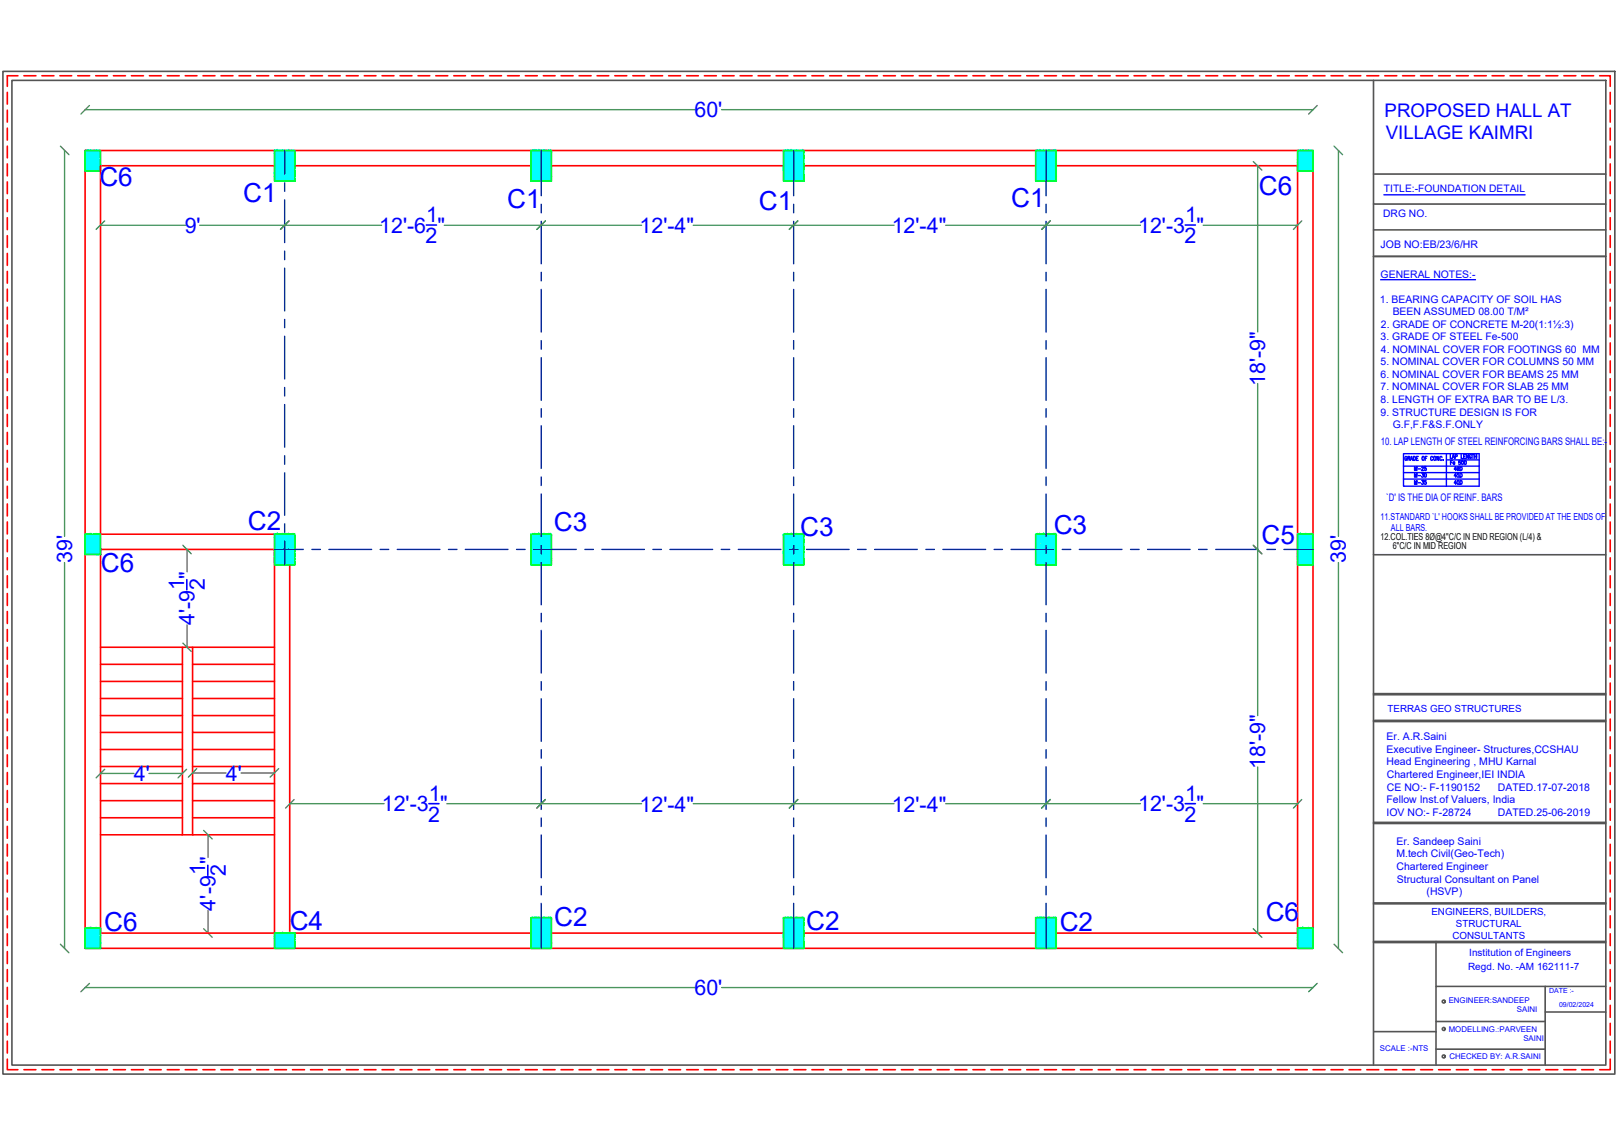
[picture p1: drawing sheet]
<svg xmlns="http://www.w3.org/2000/svg" width="297mm" height="210mm" viewBox="0 0 297 210" stroke-linecap="round" stroke-linejoin="round" font-family="sans-serif">
<defs><g id="words">
<g font-size="4.8" fill="#00f">
<text x="18.2" y="34.2">C6</text>
<text x="231" y="35.7">C6</text>
<text x="44.6" y="37.1">C1</text>
<text x="93.1" y="38.2">C1</text>
<text x="139.2" y="38.5">C1</text>
<text x="185.5" y="38.1">C1</text>
<text x="45.5" y="97.3">C2</text>
<text x="101.6" y="97.5">C3</text>
<text x="146.8" y="98.4">C3</text>
<text x="193.3" y="97.9">C3</text>
<text x="231.5" y="99.9">C5</text>
<text x="18.5" y="104.9">C6</text>
<text x="19.1" y="170.8">C6</text>
<text x="53.2" y="170.6">C4</text>
<text x="101.7" y="169.9">C2</text>
<text x="147.9" y="170.7">C2</text>
<text x="194.4" y="170.8">C2</text>
<text x="232.2" y="169">C6</text>
</g>
<g font-size="3.9" fill="#00f">
<text x="127.4" y="21.5">60'</text>
<text x="78.2" y="40.8">1</text>
<text x="217.5" y="40.8">1</text>
<text x="33.9" y="42.7">9'</text>
<text x="69.6" y="42.7">12'-6 &quot;</text>
<text x="78.1" y="44.6">2</text>
<text x="117.3" y="42.7">12'-4&quot;</text>
<text x="163.6" y="42.7">12'-4&quot;</text>
<text x="208.8" y="42.7">12'-3 &quot;</text>
<text x="217.3" y="44.6">2</text>
<text x="232.1" y="70.8" transform="rotate(-90 232.1 70.8)">18'-9&quot;</text>
<text x="13.2" y="103.3" transform="rotate(-90 13.2 103.3)">39'</text>
<text x="246.9" y="103.3" transform="rotate(-90 246.9 103.3)">39'</text>
<text x="33.8" y="108.3" transform="rotate(-90 33.8 108.3)">1</text>
<text x="37.6" y="108.3" transform="rotate(-90 37.6 108.3)">2</text>
<text x="35.7" y="114.7" transform="rotate(-90 35.7 114.7)">4'-9 &quot;</text>
<text x="24.5" y="143.3">4'</text>
<text x="41.4" y="143.2">4'</text>
<text x="232.1" y="141.2" transform="rotate(-90 232.1 141.2)">18'-9&quot;</text>
<text x="70" y="148.9">12'-3 &quot;</text>
<text x="78.7" y="147">1</text>
<text x="117.3" y="148.9">12'-4&quot;</text>
<text x="163.6" y="148.9">12'-4&quot;</text>
<text x="208.8" y="148.9">12'-3 &quot;</text>
<text x="217.5" y="147">1</text>
<text x="78.6" y="150.8">2</text>
<text x="217.3" y="150.8">2</text>
<text x="37.7" y="160.6" transform="rotate(-90 37.7 160.6)">1</text>
<text x="41.4" y="160.8" transform="rotate(-90 41.4 160.8)">2</text>
<text x="39.5" y="167.1" transform="rotate(-90 39.5 167.1)">4'-9 &quot;</text>
<text x="127.4" y="182.6">60'</text>
</g>
<g font-size="3.4" fill="#00f">
<text x="254" y="21.4">PROPOSED HALL AT</text>
<text x="254.2" y="25.6">VILLAGE KAIMRI</text>
</g>
<g font-size="1.9" fill="#00f">
<text x="253.9" y="35.3">TITLE:-FOUNDATION DETAIL</text>
<text x="253.8" y="39.8">DRG NO.</text>
<text x="253.3" y="45.4">JOB NO:EB/23/6/HR</text>
<text x="253.3" y="50.9">GENERAL NOTES:-</text>
<text x="253.2" y="55.5">1. BEARING CAPACITY OF SOIL HAS</text>
<text x="255.5" y="57.8">BEEN ASSUMED 08.00 T/M²</text>
<text x="253.3" y="62.4">3. GRADE OF STEEL Fe-500</text>
<text x="253.4" y="60.1">2. GRADE OF CONCRETE M-20(1:1½:3)</text>
<text x="253.4" y="64.7">4. NOMINAL COVER FOR FOOTINGS 60 MM</text>
<text x="253.3" y="67">5. NOMINAL COVER FOR COLUMNS 50 MM</text>
<text x="253.3" y="69.4">6. NOMINAL COVER FOR BEAMS 25 MM</text>
<text x="253.3" y="71.6">7. NOMINAL COVER FOR SLAB 25 MM</text>
<text x="253.3" y="74">8. LENGTH OF EXTRA BAR TO BE L/3.</text>
<text x="253.3" y="76.3">9. STRUCTURE DESIGN IS FOR</text>
<text x="253.4" y="81.6">10. LAP LENGTH OF STEEL REINFORCING BARS SHALL BE:-</text>
<text x="255.5" y="78.5">G.F,F.F&amp;S.F.ONLY</text>
<text x="254.3" y="92">`D' IS THE DIA OF REINF. BARS</text>
<text x="254.4" y="135.8">Er. A.R.Saini</text>
<text x="254.4" y="140.4">Head Engineering , MHU Karnal</text>
<text x="254.4" y="138.1">Executive Engineer- Structures,CCSHAU</text>
<text x="254.5" y="142.8">Chartered Engineer,IEI INDIA</text>
<text x="254.4" y="147.4">Fellow Inst.of Valuers, India</text>
<text x="254.4" y="149.7">IOV NO:- F-28724</text>
<text x="254.5" y="145.1">CE NO:- F-1190152</text>
<text x="274.8" y="145.1">DATED.17-07-2018</text>
<text x="274.8" y="149.7">DATED.25-06-2019</text>
<text x="256.2" y="155">Er. Sandeep Saini</text>
<text x="256.2" y="157.3">M.tech Civil(Geo-Tech)</text>
<text x="256.2" y="159.6">Chartered Engineer</text>
<text x="256.3" y="161.9">Structural Consultant on Panel</text>
<text x="261.7" y="164.3">(HSVP)</text>
</g>
<g font-size="1.8" fill="#00f">
<text x="253.3" y="95.4">11.STANDARD `L' HOOKS SHALL BE PROVIDED AT THE ENDS OF</text>
<text x="255.2" y="97.5">ALL BARS.</text>
<text x="254.6" y="130.7">TERRAS GEO STRUCTURES</text>
<text x="262.6" y="167.9">ENGINEERS, BUILDERS,</text>
<text x="266.5" y="172.3">CONSULTANTS</text>
<text x="267.1" y="170.1">STRUCTURAL</text>
<text x="269.4" y="178">Regd. No. -AM 162111-7</text>
<text x="269.6" y="175.5">Institution of Engineers</text>
</g>
<g font-size="1.8">
<text x="253.3" y="99">12.COL.TIES 8Ø@4&quot;C/C IN END REGION (L/4) &amp;</text>
<text x="255.6" y="100.8">6&quot;C/C IN MID REGION</text>
</g>
<g font-size="1.4" fill="#00f">
<text x="265.8" y="184.1">ENGINEER:SANDEEP</text>
<text x="278.3" y="185.7">SAINI</text>
<text x="265.8" y="189.3">MODELLING.:PARVEEN</text>
<text x="279.5" y="191.1">SAINI</text>
<text x="253.2" y="192.9">SCALE :-NTS</text>
<text x="265.9" y="194.3">CHECKED BY: A.R.SAINI</text>
</g>
<g font-size="1.3" fill="#00f">
<text x="284.2" y="182.2">DATE :-</text>
<text x="286" y="184.8">09/02/2024</text>
</g>
</g></defs>
<!-- layer: 0 -->
<g fill="none" stroke="#f00" stroke-width=".3">
<path d="M1.3 16.9v2.2M3.3 13.9h-2v1.9M4.4 13.9h2.2M7.7 13.9h2.2M11 13.9h2.2M14.3 13.9h2.2M17.6 13.9h2.1M20.8 13.9h2.2M24.1 13.9h2.2M27.4 13.9h2.2M30.7 13.9h2.2M34 13.9h2.1"/>
<path d="M37.2 13.9h2.2M40.5 13.9h2.2M43.8 13.9h2.2M47.1 13.9h2.2M50.4 13.9h2.2M53.7 13.9h2.2M57 13.9h2.2M60.3 13.9h2.1M63.5 13.9h2.2M66.8 13.9h2.2M70.1 13.9h2.2M73.4 13.9h2.2"/>
<path d="M76.7 13.9h2.2M80 13.9h2.2M83.3 13.9h2.1M86.5 13.9h2.2M89.8 13.9h2.2M93.1 13.9h2.2M96.4 13.9h2.2M99.7 13.9h2.1M102.9 13.9h2.2M106.2 13.9h2.2M109.5 13.9h2.2M112.8 13.9h2.2"/>
<path d="M116.1 13.9h2.2M119.4 13.9h2.2M122.7 13.9h2.2M126 13.9h2.1M129.2 13.9h2.2M132.5 13.9h2.2M135.8 13.9h2.2M139.1 13.9h2.2M142.4 13.9h2.2M145.7 13.9h2.2M149 13.9h2.1M152.2 13.9h2.2"/>
<path d="M155.5 13.9h2.2M158.8 13.9h2.2M162.1 13.9h2.2M165.4 13.9h2.1M168.6 13.9h2.2M171.9 13.9h2.2M175.2 13.9h2.2M178.5 13.9h2.2M181.8 13.9h2.2M185.1 13.9h2.2M188.4 13.9h2.2M191.6 13.9h2.2"/>
<path d="M194.9 13.9h2.2M198.2 13.9h2.2M201.5 13.9h2.2M204.8 13.9h2.2M208.1 13.9h2.2M211.4 13.9h2.2M214.7 13.9h2.1M217.9 13.9h2.2M221.2 13.9h2.2M224.5 13.9h2.2M227.8 13.9h2.2M231.1 13.9h2.1"/>
<path d="M234.3 13.9h2.2M237.6 13.9h2.2M240.9 13.9h2.2M244.2 13.9h2.2M247.5 13.9h2.2M250.8 13.9h2.2M254.1 13.9h2.2M257.3 13.9h2.2M260.6 13.9h2.2M263.9 13.9h2.2M267.2 13.9h2.2M270.5 13.9h2.2"/>
<path d="M273.8 13.9h2.2M277.1 13.9h2.2M280.4 13.9h2.1M283.6 13.9h2.2M286.9 13.9h2.2M290.2 13.9h2.2M293.5 13.9h1.9v1.9M295.4 16.9v2.2M1.3 20.2v2.2M1.3 23.5v2.2M1.3 26.8v2.2M1.3 30.1v2.2"/>
<path d="M1.3 33.4v2.1M1.3 36.6v2.2M1.3 39.9v2.2M15.6 27.6h225.3v146.4h-225.3zM18.4 30.4h219.7v140.8h-184.9v-73.2h-34.8zM295.4 20.2v2.2M295.4 23.5v2.2M295.4 26.8v2.2M295.4 30.1v2.2M295.4 33.4v2.1M295.4 36.6v2.2M295.4 39.9v2.2"/>
<path d="M1.3 43.2v2.2M1.3 46.5v2.2M1.3 49.8v2.2M1.3 53.1v2.2M1.3 56.4v2.2M1.3 59.6v2.2M295.4 43.2v2.2M295.4 46.5v2.2M295.4 49.8v2.2M295.4 53.1v2.2M295.4 56.4v2.2M295.4 59.6v2.2"/>
<path d="M1.3 62.9v2.2M1.3 66.2v2.2M1.3 69.5v2.2M1.3 72.8v2.2M1.3 76v2.2M1.3 79.3v2.2M295.4 62.9v2.2M295.4 66.2v2.2M295.4 69.5v2.2M295.4 72.8v2.2M295.4 76v2.2M295.4 79.3v2.2"/>
<path d="M1.3 82.6v2.2M1.3 85.9v2.2M1.3 89.2v2.2M1.3 92.5v2.2M1.3 95.8v2.2M1.3 99.1v2.1M295.4 82.6v2.2M295.4 85.9v2.2M295.4 89.2v2.2M295.4 92.5v2.2M295.4 95.8v2.2M295.4 99.1v2.1"/>
<path d="M1.3 102.3v2.2M1.3 105.6v2.2M1.3 108.9v2.2M1.3 112.2v2.2M1.3 115.5v2.2M1.3 118.8v2.2M18.4 100.8h32v70.4h-32zM18.4 118.8h32M33.5 118.8v34.4M35.3 118.8v34.4M295.4 102.3v2.2M295.4 105.6v2.2"/>
<path d="M295.4 108.9v2.2M295.4 112.2v2.2M295.4 115.5v2.2M295.4 118.8v2.2M1.3 122.1v2.2M1.3 125.3v2.2M1.3 128.6v2.2M1.3 131.9v2.2M1.3 135.2v2.2M1.3 138.5v2.1M18.4 137.5h15.1M18.4 134.4h15.1"/>
<path d="M18.4 131.3h15.1M18.4 128.2h15.1M18.4 125h15.1M18.4 121.9h15.1M35.3 137.5h15.1M35.3 134.4h15.1M35.3 131.3h15.1M35.3 128.2h15.1M35.3 125h15.1M35.3 121.9h15.1M295.4 122.1v2.2M295.4 125.3v2.2"/>
<path d="M295.4 128.6v2.2M295.4 131.9v2.2M295.4 135.2v2.2M295.4 138.5v2.1M1.3 141.7v2.2M1.3 145v2.2M1.3 148.4v2.1M1.3 151.6v2.2M1.3 154.9v2.2M1.3 158.2v2.2M18.4 153.2h32M18.4 150h15.1"/>
<path d="M18.4 146.9h15.1M18.4 143.8h15.1M18.4 140.6h15.1M35.3 150h15.1M35.3 146.9h15.1M35.3 143.8h15.1M35.3 140.6h15.1M295.4 141.7v2.2M295.4 145v2.2M295.4 148.4v2.1M295.4 151.6v2.2M295.4 154.9v2.2"/>
<path d="M295.4 158.2v2.2M1.3 161.5v2.2M1.3 164.8v2.1M1.3 168v2.2M1.3 171.3v2.2M1.3 174.6v2.2M1.3 177.9v2.2M295.4 161.5v2.2M295.4 164.8v2.1M295.4 168v2.2M295.4 171.3v2.2M295.4 174.6v2.2"/>
<path d="M295.4 177.9v2.2M1.3 194.3v2h2M1.3 181.2v2.2M1.3 184.5v2.2M1.3 187.8v2.1M1.3 191v2.2M4.4 196.3h2.2M7.7 196.3h2.2M11 196.3h2.2M14.3 196.3h2.2M17.6 196.3h2.1M20.8 196.3h2.2"/>
<path d="M24.1 196.3h2.2M27.4 196.3h2.2M30.7 196.3h2.2M34 196.3h2.1M37.2 196.3h2.2M40.5 196.3h2.2M43.8 196.3h2.2M47.1 196.3h2.2M50.4 196.3h2.2M53.7 196.3h2.2M57 196.3h2.2M60.3 196.3h2.1"/>
<path d="M63.5 196.3h2.2M66.8 196.3h2.2M70.1 196.3h2.2M73.4 196.3h2.2M76.7 196.3h2.2M80 196.3h2.2M83.3 196.3h2.1M86.5 196.3h2.2M89.8 196.3h2.2M93.1 196.3h2.2M96.4 196.3h2.2M99.7 196.3h2.1"/>
<path d="M102.9 196.3h2.2M106.2 196.3h2.2M109.5 196.3h2.2M112.8 196.3h2.2M116.1 196.3h2.2M119.4 196.3h2.2M122.7 196.3h2.2M126 196.3h2.1M129.2 196.3h2.2M132.5 196.3h2.2M135.8 196.3h2.2M139.1 196.3h2.2"/>
<path d="M142.4 196.3h2.2M145.7 196.3h2.2M149 196.3h2.1M152.2 196.3h2.2M155.5 196.3h2.2M158.8 196.3h2.2M162.1 196.3h2.2M165.4 196.3h2.1M168.6 196.3h2.2M171.9 196.3h2.2M175.2 196.3h2.2M178.5 196.3h2.2"/>
<path d="M181.8 196.3h2.2M185.1 196.3h2.2M188.4 196.3h2.2M191.6 196.3h2.2M194.9 196.3h2.2M198.2 196.3h2.2M201.5 196.3h2.2M204.8 196.3h2.2M208.1 196.3h2.2M211.4 196.3h2.2M214.7 196.3h2.1M217.9 196.3h2.2"/>
<path d="M221.2 196.3h2.2M224.5 196.3h2.2M227.8 196.3h2.2M231.1 196.3h2.1M234.3 196.3h2.2M237.6 196.3h2.2M240.9 196.3h2.2M244.2 196.3h2.2M247.5 196.3h2.2M250.8 196.3h2.2M254.1 196.3h2.2M257.3 196.3h2.2"/>
<path d="M260.6 196.3h2.2M263.9 196.3h2.2M267.2 196.3h2.2M270.5 196.3h2.2M273.8 196.3h2.2M277.1 196.3h2.2M280.4 196.3h2.1M283.6 196.3h2.2M286.9 196.3h2.2M290.2 196.3h2.2M295.4 194.3v2h-1.9M295.4 181.2v2.2"/>
<path d="M295.4 184.5v2.2M295.4 187.8v2.1M295.4 191v2.2"/>
</g>
<g fill="none" stroke="#dcdcdc" stroke-width=".25">
<path d="M11.8 27.6h.1M15.6 20.1h.1M230.7 30.4h.1M240.9 20.1h.1M245.6 27.6h.1M18.4 41.3v.1M52.2 41.3v.1M99.3 41.3h.1M145.6 41.3h.1M191.9 41.3h.1M238.1 41.3h.1M34.3 118.8h.1"/>
<path d="M34.3 100.8h.1M230.7 100.8h.1M18.4 141.9v.1M33.5 141.9v.1M35.3 141.8v.1M38.2 153.2h.1M50.4 141.8v.1M53.2 147.5h.1M99.3 147.5h.1M145.6 147.4v.1M191.9 147.4v.1M238.1 147.4v.1"/>
<path d="M11.8 174h.1M38.1 171.2h.1M230.7 171.2h.1M245.6 174h.1M15.6 181.2h.1M240.9 181.2h.1"/>
</g>
<g fill="none" stroke="#4a955d" stroke-width=".25">
<path d="M16.4 19.4l-1.6 1.5M241.7 19.4l-1.6 1.5M11.1 26.8l1.5 1.6M11.8 27.6v70.8M15.6 20.1h111.9M132.4 20.1h108.5M229.9 29.6l1.6 1.6M230.7 30.4v30.5M244.8 26.8l1.5 1.6M245.6 27.6v70.8M18.4 41.3h15.6M19.2 40.5l-1.6 1.6"/>
<path d="M36.6 41.3h33.4M53 40.5l-1.5 1.6M81.5 41.3h36.2M100.1 40.5l-1.6 1.6M127.2 41.3h36.8M146.4 40.5l-1.6 1.6M173.5 41.3h35.7M192.7 40.5l-1.6 1.6M220.8 41.3h17.3M238.8 40.5l-1.5 1.6M230.7 70.4v60.9M11.8 103.2v70.8"/>
<path d="M33.6 118l1.5 1.5M33.6 100l1.5 1.6M34.3 100.8v4.1M34.3 114.7v4.1M229.9 100l1.6 1.6M245.6 103.2v70.8M18.4 141.9h6.2M19.2 141.2l-1.6 1.5M27.3 141.9h6.2M34.2 141.2l-1.5 1.5M35.3 141.8h6.2M36.1 141l-1.5 1.6"/>
<path d="M37.4 152.4l1.5 1.5M38.2 153.2v4.1M44.2 141.8h6.2M51.1 141l-1.5 1.6M53.2 147.5h17.3M54 146.7l-1.6 1.6M82 147.5h35.7M100.1 146.7l-1.6 1.6M127.2 147.5h36.8M146.4 146.7l-1.6 1.6M173.5 147.5h35.7M192.7 146.7l-1.6 1.6"/>
<path d="M220.8 147.5h17.3M230.7 140.7v30.5M238.8 146.7l-1.5 1.6M11.1 173.2l1.5 1.6M37.4 170.4l1.5 1.6M38.2 167.1v4.1M229.9 170.4l1.6 1.6M244.8 173.2l1.5 1.6M15.6 181.2h111.9M16.4 180.4l-1.6 1.6M132.4 181.2h108.5M241.7 180.4l-1.6 1.6"/>
</g>
<path d="M78.2 41.3h1.9M217.5 41.3h1.8M34.3 106.4v1.8M38.1 158.8v1.8M78.7 147.5h1.8M217.5 147.5h1.8" fill="none" stroke="#00f" stroke-width=".3"/>
<g fill="none" stroke="#0ff" stroke-width=".25">
<path d="M15.6 30.9h.1M15.6 29.8h.1M15.6 29.9v.1M15.6 29.4h.1M15.6 29.9h.1M15.6 30.6h.1M15.6 30.1h.1M15.6 30.4h.1M15.7 29.2h.1M15.7 31.2h.1M15.7 28.8h.1M15.7 29.1h.1"/>
<path d="M15.7 29.4h.1M15.7 29.6h.1M15.7 28.7h.1M15.7 27.8h.1M15.6 31.3h.1M15.7 30.8v.1M15.7 30.2h.1M15.7 30.9h.1M15.7 28h.1M15.7 28.3h.1M15.7 28.5h.1M15.8 30.7h.1"/>
<path d="M15.8 29.5h.1M15.8 29.7h.1M15.8 28.5h.1M15.8 29.4h.1M15.8 30.5h.1M15.8 29.2h.1M15.8 28h.1M15.8 28.3h.1M15.8 30.3h.1M15.8 29h.1M15.8 30h.1M15.8 31h.1"/>
<path d="M15.8 27.8h.1M15.9 31h.1M15.9 28.9h.1M15.9 28.3h.1M15.9 30.7h.1M15.9 30.3h.1M15.9 30.8h.1M15.9 30h.1M15.9 29.1h.1M15.9 29.4h.1M15.9 30.6h.1M15.9 28.6h.1"/>
<path d="M16 28h.1M16 29.1h.1M16 31.4h.1M16 27.9h.1M15.9 28.7h.1M16 31.1h.1M16 27.7h.1M16 30h.1M16 30.1h.1M16 30.3h.1M16 30.6h.1M16 30.8h.1"/>
<path d="M16.1 29.4h.1M16.1 29.9h.1M16.1 28.6h.1M16.1 29h.1M16.1 29.3h.1M16.1 29.6h.1M16.1 29.8h.1M16.1 27.7h.1M16.1 28.7h.1M16.1 29.7h.1M16.1 30.7h.1M16.1 30.2h.1"/>
<path d="M16.1 30.5h.1M16.1 28h.1M16.1 28.3h.1M16.1 28.5h.1M16.1 28.8h.1M16.1 31.2h.1M16.1 31.2v.1M16.2 30.2h.1M16.2 30.7h.1M16.2 28.8h.1M16.2 29.1h.1M16.2 27.7h.1"/>
<path d="M16.2 28.1h.1M16.2 29.5h.1M16.2 31.1h.1M16.2 28.3h.1h-.1M16.2 29.7h.1M16.2 28.4h.1M16.2 28.9h.1M16.2 29.4h.1M16.2 29.9h.1M16.2 30.4h.1M16.2 30.9h.1M16.2 31.3h.1"/>
<path d="M16.2 27.8h.1M16.2 28.3h.1M16.2 29.6h.1M16.3 31h.1M16.3 28.3h.1M16.3 31.3h.1M16.3 27.9h.1M16.3 30.3h.1M16.3 29.9h.1M16.3 30.2h.1M16.3 29.1l.1 .1zM16.4 28.5h.1"/>
<path d="M16.4 28.8h.1M16.4 28.6h.1M16.4 29.1h.1M16.4 29.5h.1M16.4 30.8h.1M16.4 31h.1M16.4 31.3h.1M16.4 27.9h.1M16.4 29h.1zM16.5 29.4h.1M16.5 31.2h.1M16.5 29.5h.1"/>
<path d="M16.5 29.7h.1M16.5 30h.1M16.5 30.3h.1M16.5 30.5h.1M16.5 30v.1M16.5 30.1h.1M16.5 29.9h.1M16.5 28h.1M16.5 31h.1M16.5 31.3h.1M16.5 28.5h.1M16.5 28.7h.1"/>
<path d="M16.5 29h.1M16.5 29.2h.1M16.5 29.6h.1M16.5 27.7h.1M16.5 27.9h.1M16.5 28.2h.1M16.5 28.6h.1M16.5 30.6h.1M16.5 30.4h.1M16.5 30.9l.1 .1zM16.5 30.4v.1M16.6 30.2h.1"/>
<path d="M16.6 30.7h.1M16.6 28.2h.1M16.6 28.5h.1M16.6 27.8h.1M16.6 29.5h.1M16.6 30.5h.1M16.6 28.4h.1M16.7 29.1h.1M16.7 29.3h.1M16.7 30.3h.1M16.7 31.3h.1M16.7 27.8h.1"/>
<path d="M16.7 28.3h.1M16.7 31h.1M16.7 27.7h.1M16.7 30.7h.1M16.7 28.8h.1M16.7 29.8h.1M16.7 30.8h.1M16.7 29.8v.1M16.7 28.4h.1M16.7 30.4h.1M16.7 29.6h.1M16.8 27.9h.1"/>
<path d="M16.8 28.2h.1M16.8 31.3h.1M16.8 28.6h.1M16.8 29.1h.1M16.8 29h.1M16.8 31.2h.1M16.8 30.2h.1M16.8 30.5h.1M16.8 30.7h.1M16.8 31h.1M16.8 27.8h.1M16.9 28.8h.1"/>
<path d="M16.9 28.9h.1M16.9 29.2h.1M16.9 29.4h.1M16.9 29.7h.1M16.9 29.9h.1M16.9 30.5h.1M16.9 30.7h.1M16.9 27.9h.1M16.9 28.1h.1M16.9 28.4h.1M16.9 28.6h.1M17 29.3h.1"/>
<path d="M16.9 29.5h.1M17 29h.1M17 30.5h.1M17 28.8h.1M17 30.3h.1M17 30.8h.1M17 27.9h.1M17 31.3h.1M17 28.6h.1M17 29.6h.1M17 30.7h.1M17 30.1v.1"/>
<path d="M17 29.9h.1M17 30.1h.1M17.1 31.1h.1M17.1 28.5h.1M17.1 27.8h.1M17.1 28.3h.1M17.1 28.7h.1M17.1 28.4h.1M17.1 28.4v.1M17.1 28.7v.1M17.1 30.1h.1M17.1 30.4h.1"/>
<path d="M17.1 28.2h.1M17.1 29.2h.1M17.1 30.2h.1M17.1 31.2h.1M17.2 30.7h.1M17.2 30.4h.1M17.2 28.7h.1M17.2 29h.1M17.2 31h.1M17.2 27.7h.1M17.2 28.8h.1M17.2 29.7h.1"/>
<path d="M17.2 29.3h.1M17.2 30.2h.1M17.2 29.6h.1M17.2 31.2h.1M17.2 29.1h.1M17.3 31.2h.1M17.3 28.1h.1M17.3 29.4h.1M17.3 29.6h.1M17.3 29.9h.1M17.3 30.2h.1M17.3 28h.1"/>
<path d="M17.3 28.4h.1M17.3 31.3h.1M17.3 30h.1M17.3 30.1h.1M17.3 28.3h.1M17.3 28.6h.1M17.3 28.8h.1M17.3 29.1h.1M17.3 29.5h.1M17.3 28.7h.1M17.3 29.8h.1M17.3 27.8h.1"/>
<path d="M17.4 28.4h.1M17.4 30.7h.1M17.4 29h.1M17.4 29v.1M17.4 31l.1 .1zM17.4 30.3h.1M17.4 30.8h.1M17.4 29.2h.1M17.4 28.5h.1M17.4 29.5h.1M17.4 30.5h.1M17.5 27.8h.1"/>
<path d="M17.5 30.9h.1M17.5 31.2h.1M17.5 29.6h.1M17.5 31.1h.1M17.5 29.5h.1M17.5 29.8h.1M17.5 27.9h.1M17.5 28.4h.1M17.6 28.1h.1M17.6 28.4h.1M17.6 29.1h.1M17.6 29v.1"/>
<path d="M17.6 30.4h.1M17.6 30.3h.1M17.6 30.1h.1M17.6 31.1h.1M17.6 28.7h.1M17.6 30.2h.1M17.6 28.9h.1M17.6 29.9h.1M17.6 27.7h.1M17.6 29.6h.1M17.6 30.7h.1M17.6 29.2h.1"/>
<path d="M17.6 30.5h.1M17.7 31.2h.1M17.7 30.6h.1M17.7 30.9h.1M17.7 28.8h.1M17.7 29.1h.1M17.7 29.3h.1M17.7 29.6h.1M17.7 28h.1M17.7 30.7v.1zM17.7 30h.1M17.7 29.2h.1"/>
<path d="M17.7 29.5h.1M17.7 27.7h.1M17.7 28.3h.1M17.7 28.5h.1M17.7 27.9h.1M17.7 28.5h.2M17.8 27.8h.1M17.8 28.1h.1M17.8 28.8h.1M17.8 28.5h.2l-.1 .1M17.8 30h.1M17.8 31.4h.1"/>
<path d="M17.8 27.6h.1M17.9 30.3h.1M17.9 30.8h.1M17.9 28.6h.1M17.9 28.5h.1M17.9 29.9h.1M17.9 30.6h.1M17.9 28.4h.1M17.9 29.4h.1M17.9 30.4h.1M17.9 29.6h.1M17.9 28.5v.1"/>
<path d="M17.9 31.1h.1M17.9 28.9h.1M17.9 29.2h.1M17.9 27.9h.1M17.9 29.1h.1M17.9 31.4h.1M18 30.4h.1M18 27.7h.1M18 31.1h.1M18 29.7h.1M18 30.6h.1M18 28.7h.1"/>
<path d="M18 29.6h.1M18 29.3v.2zM18.1 28.3h.1M18.1 29.3h.1M18.1 29.5h.1M18.1 29.8h.1M18.1 30h.1M18.1 30.3h.1M18.1 28.1h.1M18.1 29.1h.1M18.1 30.6h.1M18.1 31h.1"/>
<path d="M18.1 29.2h.1M18.1 31.2h.1M18.1 28.2h.1M18.1 28.5h.1M18.1 28.8h.1M18.1 29h.1M18.1 28.6h.1M18.1 29.6h.1M18.1 28h.1M18.1 30.8h.1M18.1 28.9h.1M18.1 27.7h.1"/>
<path d="M18.1 30.2h.1M18.2 30.8h.1M18.2 28.8h.1M18.2 30.3h.1M18.2 29.4h.1M18.2 31.2h.1M18.3 30.8h.1M18.3 28h.1M18.3 31.1h.1M18.3 27.9h.1M18.3 27.9v.1M18.3 29.7h.1"/>
<path d="M18.3 30h.1M18.3 29.6h.1M18.3 30.2h.1M18.4 31.1h.1M18.4 28.3h.1M18.4 28.5h.1M18.4 29.3h.1M18.4 30.3h.1M18.4 31.3h.1M18.4 27.9h.1M18.4 28.4h.1M18.4 30.4h.1"/>
<path d="M18.4 30.5h.1M18.4 28.2h.1M18.4 29.1h.1M50.4 32.5h.1M50.4 32.2h.1M50.4 32.8h.1M50.4 31.3h.1M50.4 31.8h.1M50.4 28.8h.1M50.4 29.1h.1M50.4 27.7h.1M50.4 28.5h.1"/>
<path d="M50.4 28.2h.1M50.4 31h.1M50.4 31.2h.1M50.4 31.5h.1M50.4 31.7h.1M50.4 32h.1M50.4 30.6h.1M50.4 31.1h.1M50.4 30.7h.1M50.4 33.1h.1M50.4 32.7h.1M50.4 33h.1"/>
<path d="M50.4 29.9h.1M50.4 30.2h.1M50.4 30.4h.1M50.4 29.6h.1M50.4 29.4h.1M50.4 27.8h.1M50.5 28.6h.1M50.5 28.9h.1M50.5 29.1h.1M50.5 29.4h.1M50.5 29.6h.1M50.5 32.1h.1"/>
<path d="M50.5 32.6h.1M50.5 28.3h.1M50.5 31.3h.1M50.5 31.6h.1M50.5 30.3h.1M50.5 32.3h.1M50.5 28.1h.1M50.5 31.1h.1zM50.5 27.8h.1M50.5 31.4h.1M50.5 29.9h.1M50.5 30.2h.1"/>
<path d="M50.5 27.9h.1M50.5 30.9h.1M50.5 31.8h.1M50.5 32.8h.1M50.5 27.6h.1M50.5 28.4h.1M50.6 32.2h.1M50.6 29.6h.1M50.6 30.2h.1M50.6 32.9h.1M50.6 28.5h.1M50.6 28.8h.1"/>
<path d="M50.6 32.5h.1M50.6 30.7h.1M50.6 29h.1M50.6 31.9h.1M50.6 29.1h.1M50.6 31.9l.1 .1M50.7 32.4h.1M50.7 32.7h.1M50.7 30.5h.1M50.7 29.4h.1M50.7 27.7h.1M50.7 31.9h.1"/>
<path d="M50.7 31h.1M50.7 28h.1M50.7 31.3h.1M50.7 29l-.1 .1M50.7 33h.1M50.7 33.2h.1M50.7 29.8h.1M50.7 29.6h.1M50.7 29.9h.1M50.7 28.4h.1M50.7 32.5h.1M50.8 31.4h.1"/>
<path d="M50.8 31.7h.1M50.8 31.9h.1M50.8 32.2h.1M50.8 31.3h.1M50.8 31.8h.1M50.8 28.2h.1M50.8 28.5h.1M50.8 28.6h.1M50.8 29.6h.1M50.8 30.6h.1M50.8 31.6h.1M50.8 32.6h.1"/>
<path d="M50.8 32h.1M50.8 28.5h.1zM50.8 30.1h.1M50.8 30.4h.1M50.8 30.9h.1M50.8 31.2h.1M50.8 30.5h.1M50.8 27.6h.1M50.9 33.1h.1M50.9 32.1h.1M50.9 32.4h.1M50.9 29.1h.1"/>
<path d="M50.9 29.4h.1M50.9 29.6h.1M50.9 29.9h.1M50.9 28.9h.1M50.9 29.2h.1M50.9 30.2h.1M50.9 32.9h.1M50.9 27.8h.1M50.9 28h.1M50.9 28.3h.1M50.9 28.5h.1M50.9 28.8h.1"/>
<path d="M50.9 32.6h.1M50.9 27.6h.1M50.9 30.7h.1M50.9 31h.1M50.9 28.2h.1M51 31.4h.1M51 29.3h.1M51 29.6h.1M51 28.3h.1M51 30.2h.1M51 31.3h.1M51 32.2h.1"/>
<path d="M51 33.2h.1M51 30.1v.1zM51 30.8h.1M51 32.9h.1M51 27.9h.1M51 28.2h.1M51 31.6h.1M51 27.8h.1M51 28.8h.1M51 29.8h.1M51 31.8h.1M51 32.7h.1"/>
<path d="M51 29.7h.1M51 27.9v.1zM51 32.1h.1M51 29h.1M51.1 30.5h.1M51.1 31h.1M51.1 28.7h.1M51.1 30.7h.1M51.1 31.8h.1M51.1 27.7h.1M51.1 29.4h.1M51.1 31.4h.1"/>
<path d="M51.2 28.5h.1M51.1 32.9h.1M51.1 32.8v.1M51.1 32.7h.1M51.1 33.2h.1M51.1 29.3h.1M51.1 30.4h.1M51.1 29.8h.1M51.2 31.9h.1M51.2 32.1h.1M51.2 32.4h.1M51.2 32.7h.1"/>
<path d="M51.2 33h.1M51.2 27.9h.1M51.2 29h.1M51.2 31.3h.1M51.2 28.1h.1M51.2 30.8v.1M51.2 31.9v.1zM51.2 31.9v.1M51.2 32.9h.1M51.2 33.2h.1M51.2 30.6h.1M51.2 30.8h.1"/>
<path d="M51.2 31.1h.1M51.2 31.4h.1M51.2 31.6h.1M51.2 31.8h.1M51.2 29.8h.1M51.2 28.6h.1M51.2 29.1h.1M51.3 31.8h.1M51.3 29.6h.1M51.3 29.8h.1M51.3 30.1h.1M51.3 30.3h.1"/>
<path d="M51.3 30.6h.1M51.3 28.4h.1M51.3 28.5h.1M51.3 29.5h.1M51.3 30.5h.1M51.3 31.5h.1M51.3 32.5h.1M51.3 32.3h.1M51.3 28.3h.1M51.3 28.8h.1M51.3 29h.1M51.3 29.3h.1"/>
<path d="M51.3 32.1h.1M51.3 30.4h.1M51.3 28.9h.1M51.3 29.4h.1M51.3 32.8h.1M51.3 32.4h.1M51.3 27.7h.1M51.3 28h.1M51.3 32.6h.1M51.3 28.2h.1M51.4 31.4h.1M51.4 28.7h.1"/>
<path d="M51.4 30.9h.1M51.4 29.7h.1M51.4 30.2v.1M51.4 30.3h.1M51.4 32.6h.1M51.4 32.9h.1M51.4 30.2h.1M51.4 29.5h.1M51.4 28.2h.1M51.4 29.2h.1M51.4 31.2h.1M51.4 32.1h.1"/>
<path d="M51.4 32.7h.1M51.4 33.2h.1M51.4 31.8l.1-.1zM51.5 32.2h.1M51.5 28.1h.1M51.5 31.2h.1M51.5 31.5h.1M51.5 27.7h.1M51.5 28.7h.1M51.5 29.7h.1M51.5 30.7h.1M51.5 31.7h.1"/>
<path d="M51.5 29h.1M51.5 28.3h.1M51.5 30.5h.1M51.5 31h.1M51.5 29.8h.1M51.5 30.1h.1M51.5 27.8h.1M51.5 27.6h.1M51.5 32.1h.1M51.5 32.4h.1M51.5 32.6h.1M51.5 32.9h.1"/>
<path d="M51.5 33.1h.1M51.5 28.4h.1M51.5 28h.1M51.5 30.8h.1M51.5 33.2h.1M51.6 31.3h.1M51.6 31.6h.1M51.6 31.8h.1M51.6 32.1h.1M51.6 33h.1M51.6 30.6h.1M51.6 28.1h.1"/>
<path d="M51.6 28.6h.1M51.6 28.5h.1zM51.6 32.3h.1M51.6 32.6h.1M51.6 30h.1M51.6 30.3h.1M51.6 30.5h.1M51.6 30.8h.1M51.6 31h.1M51.6 29.2h.1M51.7 31.2h.1M51.6 31.4h.1"/>
<path d="M51.7 29h.1M51.7 29.2h.1M51.7 29.5h.1M51.7 29.7h.1M51.7 30.6h.1M51.7 27.8h.1M51.7 30.9h.1M51.7 28.5h.1M51.7 29.4h.1zM51.7 27.7h-.1zM51.7 33.2h.1M51.7 27.9h.1"/>
<path d="M51.7 28.2h.1M51.7 28.7h.1M51.7 32.1h.1M51.7 32.7h.1M51.7 29.8h.1M51.7 30.5h.1M51.7 32.4h.1M51.7 28.9h.1M51.7 29.4h.1M51.7 32.6v.1M51.7 32.6h.1M51.8 31.7h.1"/>
<path d="M51.8 27.7h.1M51.8 31.4h.1M51.8 28.1h.1M51.8 28.3h.1M51.8 28.2h.1M51.8 29.1l-.1 .1zM51.8 32h.1M51.8 29.1l-.1 .1M51.8 30.3h.1M51.8 29.7h.1M51.9 30.6h.1M51.8 30.2v.1"/>
<path d="M51.8 32.3h.1M51.8 32.9h.1M51.8 28.9h.1M51.8 33.1h.1M51.8 30.2h.1M51.9 32.6h.1M51.9 32.2h.1M51.9 30.9h.1M51.9 28.1h.1M51.9 28.6h.1M51.9 29.1h.1M51.9 29.6h.1"/>
<path d="M51.9 30.1h.1M51.9 31.1h.1M51.9 31.6h.1M51.9 32.1h.1M51.9 29h.1M51.9 29.7h.1M51.9 31.2h.1M51.9 32.8h.1M51.9 30.5h.1M51.9 31h.1M51.9 29.2h.1M51.9 29.5h.1"/>
<path d="M51.9 27.7h.1M51.9 27.8h.1M51.9 28.5h.1M52 31.5h.1M52 31.8h.1M52 32h.1M52 32.3h.1M52 32.6h.1M52 27.8h.1M52 28h.1M52 31.4h.1M52 29.8h.1"/>
<path d="M52 33.2h.1M52.1 30.3h.1M52 33.1h.1M52 30.5h.1M52 30.7h.1M52 31h.1M52 31.3h.1M52 30h.1M52 28.1h.1M52 28.6h.1M52.1 31.7h.1M52.1 32h.1"/>
<path d="M52.1 29.2h.1M52.1 29.4h.1M52.1 29.7h.1M52.1 29.9h.1M52.1 30.2h.1M52.1 31.8h.1M52.1 28.6h.1M52.1 28.1h.1M52.1 28.4h.1M52.1 28.9h.1M52.1 30.6h.1M52.1 30.9h.1"/>
<path d="M52.1 31.5h.1M52.1 32.9h.1zM52.2 28h.1M52.1 32.5h.1M52.1 27.9h.1M52.1 32.1h.1M52.1 32.7h.1M52.1 29.1h.1M52.1 28h.1M52.2 31.5h.1M52.2 27.7h.1M52.2 31.1h.1"/>
<path d="M52.2 28.4h.1M52.2 29.4h.1M52.2 30.4h.1M52.2 31.3h.1M52.2 32.4h.1M52.2 28.2h.1M52.2 32.8h.1M52.2 33.1h.1M52.2 29.7h.1M52.2 30.2h.1M52.2 28.6h.1M52.2 29.5h.1"/>
<path d="M52.3 31.7h.1M52.3 33h.1M52.3 28.3h.1M52.3 31.4h.1M52.3 32.3h.1M52.3 30h.1M52.3 30.2h.1M52.3 29h.1M52.3 31h.1M52.3 32h.1M52.3 27.7h.1zM52.3 32.1h.1"/>
<path d="M52.3 30.9h.1M52.4 32.2h.1M52.4 32.5h.1M52.4 30.5h.1M52.4 31h.1M52.4 28.5h.1M52.4 28.8h.1M52.4 28h.1M52.4 29.6h.1M52.4 31.6h.1M52.4 27.8h.1M52.4 29.1v.1"/>
<path d="M52.4 32.8h.1M52.4 31.2h.1M52.4 31.5h.1M52.4 31.7h.1M52.4 32h.1M52.4 30.8h.1M52.4 29.9h.1M52.4 28.9h.1M52.4 32.4h.1M52.4 30.2h.1M52.4 30.4h.1M52.4 30.7h.1"/>
<path d="M52.4 31.4h.1M52.4 33.1h.1M52.4 29.4h.1M52.4 31.3h.1M52.4 28.1h.1M52.4 28.6h.1M52.4 29.7h.1M52.4 32.7h.1M52.5 28.6h.1M52.5 28.8h.1M52.5 29.1h.1M52.5 29.4h.1"/>
<path d="M52.5 29.6h.1M52.5 31.8h.1M52.5 28h.1M52.5 29.9h.1M52.5 31.1h.1M52.5 30.3h.1M52.5 31.9h.1M52.5 27.8h.1M52.5 28.1h.1M52.5 28.3h.1M52.5 30.7h.1M52.5 28.5h.1"/>
<path d="M52.5 28.9h.1M52.5 29.5h.1M52.5 33.2h.1M52.6 32.2h.1M52.6 32.7h.1M52.6 28.3h.1M52.6 30.5h.1M52.6 29.4h.1M52.6 30.3h.1M52.6 31.8h.1M52.6 32.5h.1M52.6 31.5h.1"/>
<path d="M52.6 29.1h.1M52.6 31.3h.1M52.6 32.3h.1M52.6 28.2h.1M52.6 33h.1M52.6 27.7h.1M52.6 31h.1M52.6 29.3h.1M52.6 29.7h.1M52.6 30.2h.1M52.6 30.4h.1M52.6 30.9h.1"/>
<path d="M52.6 33.2h.1M52.6 29.8h.1zM52.7 33h.1M52.7 29.6h.1M52.7 30.7h.1M52.7 29.1h.1M52.7 28h.1M52.7 31.6h.1M52.7 32.3h.1M52.7 28.2h.1M52.7 29.4h.1M52.7 27.8h.1"/>
<path d="M52.7 31.3h.1M52.7 31.3l.1-.1zM52.8 31.7h.1M52.8 31.9h.1M52.8 32.2h.1M52.8 31.1h.1M52.8 28h.1M52.8 30.2h.1M52.8 28.9h.1M52.8 29.9h.1M52.8 30.9h.1M52.8 32.9h.1"/>
<path d="M52.8 30.6h.1M52.8 27.7h.1M52.8 28.6h.1M52.8 31.5h.1M52.8 32.1h.1M52.8 30.4h.1M52.8 31.4h.1M52.8 33.1h.1M52.8 28.8h.1M52.8 28.5h.1M52.8 29.5h.1M52.8 32.4h.1"/>
<path d="M52.9 32.7h.1M52.9 29.3h.1M52.9 29.6h.1M52.9 29.9h.1M52.9 30.1h.1M52.9 30.5h.1M52.9 30.7h.1M52.9 28.1h.1M52.9 28.6h.1M52.9 29.2h.1M52.9 32.1h.1M52.9 32.2h.1"/>
<path d="M52.9 28h.1M52.9 28.3h.1M52.9 28.5h.1M52.9 28.8h.1M52.9 29.1h.1M52.9 29.4h.1M52.9 27.7h.1M52.9 27.6h.1M52.9 27.9h.1M52.9 31.3h.1M52.9 29h.1M52.9 30.6h.1"/>
<path d="M52.9 33.1h.1M53 33h.1M53 32.2h.1M53 32.7h.1M53 29.9h.1M53 29.5h.1M53 29.8h.1M53 31.6h.1M53 31.8h.1M53 31.5h.1M53 28.5h.1M53 28.3h.1"/>
<path d="M53 32.1h.1M53 28.7l.1-.1zM53.1 33h.1M53.1 30.2h.1M53.1 30.5h.1M53.1 28.3h.1M53.1 29.2h.1M53.1 31.2h.1M53.1 32.2h.1M53.1 33.2h.1M53.1 29.8h.1M53.1 30.3h.1"/>
<path d="M53.1 32.4h.1M53.1 28.8h.1M53.1 29h.1M53.1 30.4h.1M53.2 31.9h.1M53.2 32.3h.1M53.2 31h.1M53.2 27.8h.1M53.2 30.6h.1M53.2 27.8v.1M53.2 30.1h.1M53.2 32.7h.1"/>
<path d="M53.2 32.9h.1M53.2 30.8h.1M53.2 31.1h.1M53.2 31.3h.1M53.2 31.6h.1M53.2 29.6h.1M53.2 29.5h.1M53.2 29.8h.1M53.2 30.3h.1M53.2 33.1h.1M53.2 28.2h.1M53.2 27.9h.1"/>
<path d="M53.2 28.9h.1M53.2 29.9h.1M53.2 31.8h.1M53.2 32.8h.1M53.3 28.1h.1M53.2 28.7v.1M53.2 28.1h.1M53.3 28.5h.1M53.3 28.8h.1M53.3 29h.1M53.3 29.3h.1M53.3 31.4h.1"/>
<path d="M53.3 31.9h.1M53.3 29.9h.1M53.3 30.1h.1M53.3 28.4h.1M53.3 29.4h.1M53.3 30.4h.1M53.3 32.4h.1M53.3 28.2h.1M53.3 28.7h.1M53.3 31.6h.1M53.3 32.1h.1M53.3 27.7h.1"/>
<path d="M53.3 28h.1M53.3 30.7h.1M53.3 29.5h.1M53.4 28.7h.1M53.3 32.9v.1zM53.4 30.7h.1M53.4 29h.1M53.4 29.5h.1M53.4 29.6h.1M53.4 32.4h.1M53.4 32.7h.1M53.4 32.2h.1"/>
<path d="M53.4 29.3h.1M53.4 28.3h.1M53.5 31h.1M53.5 31.5h.1M53.5 27.9h.1M53.5 31.2h.1M53.5 29.3h.1M53.5 32.1h.1M53.5 30.5h.1M53.5 33.2h.1M53.5 33h.1M53.5 29.5h.1"/>
<path d="M53.5 29.8h.1M53.5 30.3h.1M53.5 32.4h.1M53.5 28.9h.1M53.5 31.8h.1M53.5 28.1h.1M53.5 28.4h.1M53.5 28.2h.1M53.5 29.1h.1M53.5 30.2h.1M53.5 31.1h.1M53.5 33.1h.1"/>
<path d="M53.5 32.7h.1M53.6 31.3h.1M53.6 31.6h.1M53.6 32.3h.1M53.6 30.4h.1M53.6 27.9h.1M53.6 30.6h.1M53.6 29.9h.1M53.6 31.4h.1M53.6 32.1h.1M53.6 30h.1M53.6 30.2h.1"/>
<path d="M53.6 30.5h.1M53.6 30.8h.1M53.6 31h.1M53.6 29h.1M53.6 31.1h.1M53.6 30.4v.1zM53.7 29h.1M53.7 29.2h.1M53.7 29.5h.1M53.7 29.7h.1M53.7 33.1h.1M53.7 30.6h.1"/>
<path d="M53.7 30.9h.1M53.7 28.2h.1M53.7 29.9h.1M53.7 30.5h.1M53.7 32.3v.1M53.7 31.9v-.1zM53.7 32.9h.1M53.7 27.9h.1M53.7 28.4h.1M53.7 28.7h.1M53.7 31.4h.1M53.7 31.9h.1"/>
<path d="M53.7 27.8h.1M53.7 28.8h.1M53.7 29.8h.1M53.7 30.3h.1M53.7 30.8h.1M53.7 31.3h.1M53.7 31.8h.1M53.7 32.3h.1M53.7 32.7h.1M53.7 31.5h.1M53.7 27.7h.1M53.7 28.1h.1"/>
<path d="M53.7 28.3h.1M53.7 29.3h.1M53.7 30.7h.1M53.8 32h.1M53.8 33.2h.1M53.8 32.2h.1M53.8 30.1h.1M53.8 29h.1M53.8 29.5h.1M53.8 28.1h.1M53.8 29.8h.1M53.8 31h.1"/>
<path d="M53.8 31.7h.1M53.8 32.7h.1M53.8 28.6h.1M53.8 30.6h.1M53.8 28.3h.1M53.9 32.6h.1M53.9 31.5h.1M53.9 29.2h.1M53.9 30.3h.1M53.9 31.7h.1M53.9 31.3h.1M53.9 33h.1"/>
<path d="M53.9 27.8h.1M53.9 28.9h.1M53.9 31.2h.1M53.9 29.8h.1M53.9 28.7v.1M53.9 28.7h.1M53.9 27.8v.1zM54 33.1h.1M54 32.4h.1M54 29.7h.1M54 29.1h.1M54 32.7h.1"/>
<path d="M54 31.7h.1M54 32.9h.1M54 30.7h.1M54 31h.1M54 28.3h.1M54 28.1h.1M54 30.1h.1M54 32h.1M54 33h.1M54 27.9h.1M54 30.6h.1M54 31.1h.1"/>
<path d="M54 28h.1M54 29.3h.1M54 32.2h.1M54 31.4h.1M54 29.9h.1M54 30.2h.1M54 30.5h.1M54 30.3h.1M54.1 32.3h.1M54.1 28.4h.1M54.1 28.6h.1M54.1 28.9h.1"/>
<path d="M54.1 29.1h.1M54.1 29.4h.1M54.1 33.2h.1M54.1 30h.1M54.1 28.2h.1M54.1 30.7h.1M97.4 30.4h.1M97.4 27.8h.1M97.4 31.2h.1M97.4 28.3h.1M97.4 31h.1M97.4 30.7v.1"/>
<path d="M97.4 32.9h.1M97.4 33.2h.1M97.4 30.9h.1M97.4 29.8h.1M97.4 27.9h.1M97.4 28.8h.1M97.4 29.9h.1M97.4 30.8h.1M97.4 31.8h.1M97.4 32.8h.1M97.5 31.8h.1M97.5 29.7h.1"/>
<path d="M97.5 32.9h.1M97.5 28.4h.1M97.5 28h.1M97.5 29v.1M97.5 32.5h.1M97.5 29h.1M97.5 31.6l.1 .1zM97.5 33.2h.1M97.5 31.3h.1M97.5 30.3h.1M97.5 31.5h.1M97.5 28.5h.1"/>
<path d="M97.6 28.9h.1M97.6 32.3h.1M97.6 31.8h.1M97.6 32.1h.1M97.6 32.6h.1M97.6 30.5h.1M97.6 30.1h.1M97.6 31.5h.1M97.6 32.5h.1M97.6 30.8h.1M97.6 31h.1M97.6 31.3h.1"/>
<path d="M97.6 31.6h.1M97.6 29.3h.1M97.6 28.6h.1M97.6 30.9h.1M97.6 28h.1M97.6 28.5h.1M97.6 29h.1M97.6 29.5h.1M97.6 30h.1M97.6 32h.1M97.6 33h.1M97.6 28.8h.1"/>
<path d="M97.6 32.4h.1M97.6 32.5v.1M97.6 32.9h.1M97.6 29.8h.1M97.6 30.3h.1M97.6 28.1h.1M97.6 31.9h.1M97.7 28.5h.1M97.7 28.7h.1M97.7 29h.1M97.7 29.2h.1M97.7 31.3h.1"/>
<path d="M97.7 28.1h.1M97.7 31.2h.1M97.7 31.4h.1M97.7 27.7h.1M97.7 28h.1M97.7 28.2h.1M97.7 29.6h.1M97.7 30.1h.1M97.7 32.9h.1M97.7 29.7h.1M97.7 30h.1M97.7 33h.1"/>
<path d="M97.7 30.1v.1M97.8 32h.1M97.8 32.1h.1M97.8 28.3h.1M97.8 28.6h.1M97.8 28.9h.1M97.8 29.9h.1M97.8 30.5h.1M97.8 30.6h.1M97.8 27.7h.1M97.9 32.3h.1M97.9 32.5h.1"/>
<path d="M97.9 31h.1M97.9 29.2h.1M97.9 32.7h.1M97.9 27.8v.1M97.9 30.7h.1M97.9 27.9h.1M97.9 31.3h.1M97.9 31.3l-.1 .1M97.9 29.7h.1M97.9 33h.1M97.9 27.7h.1M97.9 30.8h.1"/>
<path d="M97.9 31.1h.1M97.9 27.8h.1M97.9 28.8h.1M97.9 29.8h.1M97.9 31.8h.1M97.9 28h.1M97.9 32.8h.1M97.9 28.2l.1 .1zM97.9 33.1h.1M97.9 32.6h.1M97.9 29.4h.1M97.9 28.5h.1"/>
<path d="M97.9 29.3h.1M98 31.7h.1M98 31.3h.1M98 31.5h.1M98 31.8h.1M98 32.1h.1M98 30.5h.1M98 28h.1M98 28.3h.1M98 28.4h.1M98 30h.1M98 30.2h.1"/>
<path d="M98 30.7h.1M98 31h.1M98 30.3h.1M98 29.4h.1M98 30.4h.1M98 31.4h.1M98 32.4h.1M98 28.8h.1M98 29.1h.1M98 30.7v.1M98.1 31.9h.1M98.1 32.2h.1"/>
<path d="M98.1 28.9h.1M98.1 29.2h.1M98.1 29.4h.1M98.1 29.7h.1M98.1 32.6h.1M98.1 28.8h.1M98.1 28h.1M98.1 29h.1M98.1 29.9h.1M98.1 30.9h.1M98.1 32.9h.1M98.1 28.1h.1"/>
<path d="M98.1 31.8h.1M98.1 27.6h.1M98.1 27.9h.1M98.1 28.4h.1M98.1 28.7h.1M98.1 31.4h.1M98.1 30.5h.1M98.1 30.8h.1M98.1 30h.1zM98.1 28.8h.1zM98.2 32.8h.1M98.2 29.6h.1"/>
<path d="M98.2 30.2h.1M98.2 32.9h.1M98.2 29.1h.1M98.2 29.4h.1M98.2 32.4h.1M98.2 32.2h.1M98.2 27.7h.1M98.2 28h.1M98.2 31.4h.1M98.2 28.9h.1M98.2 33.1h.1M98.2 30.5h.1"/>
<path d="M98.2 31h.1M98.2 29.9h.1M98.3 31.6h.1M98.3 31.9h.1M98.3 29.7h.1M98.3 28.5h.1M98.3 30.2h.1M98.3 33h.1M98.3 30.5h.1M98.3 27.7h.1M98.3 28.7h.1M98.3 30.7h.1"/>
<path d="M98.3 31.7h.1M98.3 32.7h.1M98.3 28h.1M98.3 28.2v.1M98.3 31.8h.1M98.4 32.5h.1M98.4 31.7h.1M98.4 32h.1M98.4 32.2h.1M98.4 32.8h.1M98.4 31.3h.1M98.4 31.8h.1"/>
<path d="M98.4 28.8h.1M98.4 29.1h.1M98.4 28.5h.1M98.4 30.7h.1M98.4 31h.1M98.4 31.2h.1M98.4 31.5h.1M98.4 30.6h.1M98.4 27.7h.1M98.4 31.1h.1M98.4 29.6v.1M98.4 30.7v.1"/>
<path d="M98.4 33.1h.1M98.4 27.8h.1M98.5 32.7h.1M98.5 33h.1M98.5 29.4h.1M98.5 29.6h.1M98.5 29.9h.1M98.5 30.2h.1M98.5 30.4h.1M98.5 32.1h.1M98.5 28.8h.1M98.5 27.8v.1"/>
<path d="M98.5 31.6h.1M98.5 28.3h.1M98.5 28.6h.1M98.5 28.9h.1M98.5 29.1h.1M98.5 32.6h.1M98.5 31.3h.1M98.5 30.3h.1M98.5 32.3h.1M98.5 28.1h.1M98.5 31.1h.1M98.5 31.3v.1z"/>
<path d="M98.5 27.8h.1M98.5 31.4h.1M98.5 27.9h.1M98.5 30.9h.1M98.5 31.8h.1M98.5 32.8h.1M98.5 28.4h.1M98.5 27.7h.1M98.6 32.2h.1M98.6 30.2h.1M98.6 32.9h.1M98.6 28.5h.1"/>
<path d="M98.6 28.8h.1M98.6 32.5h.1M98.6 32.7h.1M98.6 30.7h.1M98.6 29h.1M98.6 31.9v.1M98.6 29l.1 .1zM98.7 32.4h.1M98.7 30.5h.1M98.7 31h.1M98.7 29.4h.1M98.7 31.3h.1"/>
<path d="M98.7 27.7h.1M98.7 33.2h.1M98.7 29.8h.1M98.7 28h.1M98.7 29.9h.1M98.7 30.5v.1zM98.7 31.8h.1M98.7 32.2h.1M98.7 32.7h.1M98.7 33h.1M98.7 28.5h.1M98.7 29.6h.1"/>
<path d="M98.7 28.3l.1 .1zM98.7 32.5h.1M98.8 30.9h.1M98.8 31.2h.1M98.8 31.4h.1M98.8 31.7h.1M98.8 31.9h.1M98.8 31.3h.1M98.8 31.8h.1M98.8 28.2h.1M98.8 30.5h.1M98.8 27.6h.1"/>
<path d="M98.8 28.6h.1M98.8 29.6h.1M98.8 30.6h.1M98.8 31.6h.1M98.8 32.6h.1M98.8 28.5h.1M98.8 32h.1M98.8 32.4h.1M98.8 29.9h.1M98.8 30.1h.1M98.8 30.4h.1M98.8 29.1h.1"/>
<path d="M98.8 33.1h.1M98.8 29.2l.1 .1zM98.9 32.1h.1M98.9 28.5h.1M98.9 28.8h.1M98.9 29.1h.1M98.9 29.4h.1M98.9 29.6h.1M98.9 32.6h.1M98.9 27.6h.1M98.9 31h.1M98.9 28.9h.1"/>
<path d="M98.9 29.9h.1M98.9 30.2h.1M98.9 32.9h.1M98.9 27.8h.1M98.9 28h.1M98.9 28.3h.1M98.9 31.4h.1M98.9 30.7h.1M98.9 28.2h.1M99 31.6h.1M99 28.2h.1M99 29.3h.1"/>
<path d="M99 28.3h.1M99 30.2h.1M99 31.3h.1M99 31.8h.1M99 32.2h.1M99 32.7h.1M99 33.2h.1M99 29.7h.1M99 30.1v.1M99 30.8h.1M99 31.4h.1M99 32.9h.1"/>
<path d="M99 27.9h.1M99 27.8h.1M99 28.8h.1M99 29.8h.1M99 27.9v.1zM99 32.1h.1M99 28.7h.1M99 29h.1M99 32.8v.1M99 31h.1M99.1 30.5h.1M99.1 31h.1"/>
<path d="M99.1 30.4h.1M99.1 30.7h.1M99.1 27.7h.1M99.1 28.5h.1M99.1 31.4h.1M99.1 29.4h.1M99.1 32.7h.1M99.1 32.9h.1M99.1 29h.1M99.1 29.3h.1M99.1 29.8h.1M99.2 31.4h.1"/>
<path d="M99.2 31.6h.1M99.2 31.9h.1M99.2 32.1h.1M99.2 32.4h.1M99.2 31.3h.1M99.2 33h.1M99.2 27.9h.1M99.2 28.1h.1M99.2 28.6h.1M99.2 31.9v.1M99.2 32.9h.1M99.2 33.2h.1"/>
<path d="M99.2 30.3h.1M99.2 30.6h.1M99.2 30.8h.1M99.2 31.1h.1M99.2 31.8h.1M99.2 29.8h.1M99.2 29.1h.1M99.2 30.8l-.1 .1M99.2 30.8v.1M99.3 31.5h.1M99.3 31.8h.1M99.3 29.3h.1"/>
<path d="M99.3 29.6h.1M99.3 29.8h.1M99.3 30.1h.1M99.3 30.6h.1M99.3 28.4h.1M99.3 28.5h.1M99.3 29.5h.1M99.3 30.5h.1M99.3 32.5h.1M99.3 28.8h.1M99.3 32.3h.1M99.3 32.8h.1"/>
<path d="M99.3 28h.1M99.3 28.3h.1M99.3 29h.1M99.3 32.1h.1M99.3 32.6h.1M99.3 30.4h.1M99.3 28.9h.1M99.3 29.4h.1M99.3 32.4h.1M99.3 27.7h.1M99.3 31.4h.1M99.3 28.7h.1"/>
<path d="M99.3 28.2h.1M99.3 30.2v.1M99.4 30.2h.1M99.4 30.9h.1M99.4 32.1h.1M99.4 33.2h.1M99.4 29.7h.1M99.4 33.1h.1M99.4 32.6h.1M99.4 32.9h.1M99.4 29.5h.1M99.4 27.7h.1"/>
<path d="M99.4 28.2h.1M99.4 28.7h.1M99.4 29.2h.1M99.4 30.7h.1M99.4 31.2h.1M99.4 31.7h.1M99.4 32.7h.1M99.4 29h.1M99.5 31.2h.1M99.5 31.5h.1M99.5 32.2h.1M99.5 28.1h.1"/>
<path d="M99.5 27.6v.1M99.5 28.3h.1M99.5 30.5h.1M99.5 31h.1M99.5 29.8h.1M99.5 30.1h.1M99.5 27.8h.1M99.5 33.2h.1M99.5 30.8h.1M99.6 32.1h.1M99.6 32.4h.1M99.6 28.4h.1"/>
<path d="M99.6 28.7h.1M99.6 29.8h.1M99.6 28h.1M99.6 29.7h.1M99.6 27.6l-.1 .1M99.6 31h.1M99.6 31.3h.1M99.6 31.6h.1M99.6 31.8h.1M99.6 33h.1M99.6 30.6h.1M99.6 28.1h.1"/>
<path d="M99.6 28.6h.1M99.6 28.5h.1M99.6 32.3h.1M99.6 32.6h.1M99.6 30h.1M99.6 30.3h.1M99.6 30.5h.1M99.6 30.8h.1M99.6 29.2h.1M99.6 28.5h.1zM99.6 27.7h.1M99.7 31.2h.1"/>
<path d="M99.6 31.4h.1M99.7 28.7h.1M99.7 29h.1M99.7 29.2h.1M99.7 29.5h.1M99.7 30.6h.1M99.7 27.8h.1M99.7 30.9h.1M99.7 28.9h.1M99.7 29.4h.1zM99.7 33.2h.1M99.7 27.7h.1"/>
<path d="M99.7 27.9h.1M99.7 28.2h.1M99.7 28.5h.1M99.7 32.1h.1M99.7 32.7h.1M99.7 29.8h.1M99.7 30.5h.1M99.7 31.4h.1M99.7 32.4h.1M99.7 29.4h.1M99.8 31.7h.1M99.8 31.4h.1"/>
<path d="M99.8 28.1h.1M99.8 28.3h.1M99.8 28.2h.1M99.8 29.1v.1M99.8 32h.1M99.8 32.9h.1M99.8 30.3h.1M99.8 29.7h.1M99.8 30.2h.1M99.8 30.6h.1M99.8 30.2v.1M99.9 32h.1"/>
<path d="M99.9 32.3h.1M99.9 28.9h.1M99.9 28.1h.1M99.9 29.1h.1M99.9 30.1h.1M99.9 31.1h.1M99.9 32.1h.1M99.9 33.1h.1M99.9 29h.1M99.9 32.6h.1M99.9 32.2h.1M99.9 30.6h.1"/>
<path d="M99.9 30.9h.1M99.9 27.7h.1M99.9 28.6h.1M99.9 29.6h.1M99.9 31.6h.1M99.9 27.8h.1M99.9 29.7h.1M99.9 31.2h.1M99.9 32.8h.1M99.9 30.5h.1M99.9 31h.1M99.9 29.2h.1"/>
<path d="M99.9 29.5h.1M100 31.4h.1M100 31.3h.1M100 31.5h.1M100 31.8h.1M100 32h.1M100 33.1h.1M100 27.8h.1M100 28h.1M100 29.8h.1M100 30.3h.1M100 33.2h.1"/>
<path d="M100 30.2h.1M100 30.5h.1M100 30.7h.1M100 31h.1M100 30h.1M100 28.1h.1M100 28.6h.1M100 32.1h.1M100.1 31.7h.1M100.1 28.9h.1M100.1 29.2h.1M100.1 29.4h.1"/>
<path d="M100.1 29.7h.1M100.1 29.9h.1M100.1 30.6h.1M100.1 28.6h.1M100.1 32.5h.1M100.1 27.9h.1M100.1 28.1h.1M100.1 28.4h.1M100.1 29.1h.1M100.1 30.3h.1M100.1 28h.1M100.1 30.9h.1"/>
<path d="M100.1 32.9h.1zM100.1 31.1h.1M100.1 32.1h.1M100.1 32.7h.1M100.1 27.7h.1M100.1 30.4h.1M100.1 31.3h.1M100.1 32.4h.1M100.1 31.5h.1M100.2 33.1h.1M100.2 31.5h.1M100.2 29.7h.1"/>
<path d="M100.2 28.4h.1M100.2 28.2h.1M100.2 29.4h.1M100.2 31.7h.1M100.2 32.8h.1M100.2 33h.1M100.2 28.3h.1M100.2 30.2h.1M100.2 28.6h.1M100.3 31.4h.1M100.3 30.2h.1M100.3 29h.1"/>
<path d="M100.3 30.9h.1M100.3 32.2h.1M100.3 32.3h.1M100.3 28.8h.1M100.3 30h.1M100.3 28h.1M100.3 31h.1M100.3 32h.1M100.3 33h.1M100.3 27.8h.1M100.3 30.5h.1M100.3 27.7h.1z"/>
<path d="M100.3 29.1v.1M100.3 32.1h.1M100.4 31.7h.1M100.4 31h.1M100.4 28.5h.1M100.4 30.8h.1M100.4 29.6h.1M100.4 30.5h.1M100.4 31.6h.1M100.4 32.5h.1M100.4 32.4h.1M100.4 32.8h.1"/>
<path d="M100.4 30.7h.1M100.4 31.2h.1M100.4 31.5h.1M100.4 33.1h.1M100.4 29.4h.1M100.4 29.9h.1M100.4 32.7h.1M100.4 28.9h.1M100.4 28.6v.1zM100.4 31.1h.1M100.4 31.3h.1M100.4 30.2h.1"/>
<path d="M100.4 30.4h.1M100.4 31.4h.1M100.4 31.8h.1M100.4 28h.1M100.4 28.1h.1M100.4 28.6h.1M100.4 29.7h.1M100.5 28.3h.1M100.5 28.6h.1M100.5 28.8h.1M100.5 29.1h.1M100.5 29.6h.1"/>
<path d="M100.5 29.9h.1M100.5 30.7h.1M100.5 31.9h.1M100.5 27.8h.1M100.5 28.1h.1M100.5 28.5h.1M100.5 28.9h.1M100.5 29.4h.1M100.5 30.3v.1M100.5 29.5h.1M100.5 33.2h.1M100.6 32.2h.1"/>
<path d="M100.6 32.7h.1M100.6 30.5h.1M100.6 28.2h.1M100.6 28.3h.1M100.6 31.8h.1M100.6 32.5h.1M100.6 31.5h.1M100.6 29.1h.1M100.6 29.3h.1M100.6 30.3h.1M100.6 31.3h.1M100.6 32.3h.1"/>
<path d="M100.6 30.4h.1M100.7 31h.1M100.7 33h.1M100.7 27.7h.1M100.7 30.7h.1M100.7 29.7h.1M100.7 30.2h.1M100.7 28h.1M100.7 29.8h.1M100.7 30.9h.1M100.7 33.2h.1M100.7 29.4h.1"/>
<path d="M100.7 29.6h.1M100.7 29.1h.1M100.7 31.6h.1M100.7 32.3h.1M100.7 28.2h.1M100.7 27.8h.1M100.7 30.6h.1M100.7 31.5h.1M100.8 31.4h.1M100.8 31.1h.1M100.8 30.2h.1M100.8 28h.1"/>
<path d="M100.8 28.9h.1M100.8 29.9h.1M100.8 30.9h.1M100.8 31.9h.1M100.8 32.9h.1M100.8 27.7h.1M100.8 28.6h.1M100.8 31.2l-.1 .1M100.8 32.1h.1M100.8 30.1h.1M100.8 30.4h.1M100.8 30.6h.1"/>
<path d="M100.8 33.1h.1M100.8 28.8h.1M100.8 28.5h.1M100.8 29.5h.1M100.8 30.5h.1M100.8 31.5h.1M100.8 32.4h.1M100.8 28.1h.1M100.8 32.7h.1M100.8 32.2h.1M100.9 29.1h.1M100.9 29.3h.1"/>
<path d="M100.9 29.6h.1M100.9 29.9h.1M100.9 31.4h.1M100.9 31.9h.1M100.9 30.5h.1M100.9 30.7h.1M100.9 28.6h.1M100.9 29.2h.1zM100.9 32.1h.1M100.9 32.7h.1M100.9 27.7h.1M100.9 28h.1"/>
<path d="M100.9 28.3h.1M100.9 28.5h.1M100.9 28.8h.1M100.9 29.4h.1M101 31.3h.1M101 32.2h.1M101 27.6h.1M101 27.9h.1M101 29h.1M101 29.5h.1M101 30.6h.1M101 33.1h.1"/>
<path d="M101 33h.1M101 32.7h.1M101 29.9h.1M101 28.3h.1M101 29.8h.1M101 31.6h.1M101 31.8h.1M101 31.5h.1M101 28.5h.1M101 28.6h.1M101 32.1h.1M101.1 33h.1"/>
<path d="M101.1 30.2h.1M101.1 30.5h.1M101.1 28.3h.1M101.1 29.2h.1M101.1 31.2h.1M101.1 32.2h.1M101.1 33.2h.1M101.1 29.8h.1M101.1 30.3h.1M101.1 32.4h.1M101.1 32.3h.1M101.1 28.8h.1"/>
<path d="M101.1 29h.1M101.1 30.4h.1M101.2 31h.1M101.2 27.8h.1M101.2 30.1h.1M101.2 27.8v.1M143.7 33.2h.1M143.7 30.4h.1M143.7 30.9h.1M143.7 27.8h.1M143.7 31.2h.1M143.7 27.9h.1"/>
<path d="M143.7 28.8h.1M143.7 29.9h.1M143.7 30.8h.1M143.7 31.8h.1M143.7 32.8h.1M143.7 28.3h.1M143.7 30.7v.1M143.8 31.8h.1M143.8 32.9h.1M143.8 29.7h.1M143.8 29.8h.1M143.8 29v.1"/>
<path d="M143.8 32.5h.1M143.8 29h.1M143.8 33.2h.1M143.8 31.3h.1M143.8 28.4h.1M143.8 30.3h.1M143.8 31.5h.1M143.8 28h.1M143.8 28.5h.1M143.9 28.9h.1M143.8 31.6h.1M143.9 32.3h.1"/>
<path d="M143.9 32.1h.1M143.9 32.6h.1M143.9 32.9h.1M143.9 30.5h.1M143.9 30.1h.1M143.9 30.8h.1M143.9 31h.1M143.9 31.3h.1M143.9 31.6h.1M143.9 31.8h.1M143.9 28.6h.1M143.9 30.9h.1"/>
<path d="M143.9 28.5h.1M143.9 29.5h.1M143.9 30h.1M143.9 31.5h.1M143.9 32h.1M143.9 32.5h.1M143.9 33h.1M143.9 28.8h.1M144 32.4h.1M143.9 32.5l.1 .1M144 32.9h.1M144 29.8h.1"/>
<path d="M144 30h.1M144 30.3h.1M144 30.5h.1M144 29.3h.1M144 32.1h.1M144 32.6h.1M144 29.5h.1M144 28h.1M144 29h.1M144 28.5h.1M144 28.7h.1M144 29.2h.1"/>
<path d="M144 31.3h.1M144 28.1h.1M144 31.4h.1M144 28.4v.1M144 31.9h.1M144 27.7h.1M144 28.2h.1M144 29.6h.1M144 30.1h.1M144 31.2h.1M144 33h.1M144 30.1l.1 .1"/>
<path d="M144.1 32h.1M144.1 28.6h.1M144.1 29.7h.1M144.1 28.9h.1M144.1 29.9h.1M144.1 30.1v.1M144.1 30.5h.1M144.1 32.1h.1M144.1 28.3h.1M144.1 30.6h.1M144.1 27.7h.1M144.2 32.3h.1"/>
<path d="M144.2 32.5h.1M144.2 31h.1M144.2 29.2h.1M144.2 27.8h.1M144.2 27.9h.1M144.2 30.7h.1M144.2 31.3h.1M144.2 29.7h.1M144.2 33h.1M144.2 27.7h.1M144.2 30.8h.1M144.2 31.1h.1"/>
<path d="M144.2 28.8h.1M144.2 29.8h.1M144.2 31.8h.1M144.2 32.7h.1M144.2 28.2h.1M144.3 33.1h.1M144.3 32.6h.1M144.3 32.8h.1M144.3 31.3h.1M144.3 31.8h.1M144.3 29.4h.1M144.3 29.7h.1"/>
<path d="M144.3 28h.1M144.3 28.5h.1M144.3 29.3h.1M144.3 31.7h.1M144.3 31.5h.1M144.3 32.1h.1M144.3 32.3h.1M144.3 30.5h.1M144.3 28.3h.1M144.3 28.4h.1M144.3 30.2h.1M144.3 30.7h.1"/>
<path d="M144.3 31h.1M144.3 30.3h.1M144.3 30.4h.1M144.3 31.4h.1M144.3 32.4h.1M144.3 28.8h.1M144.3 30.8h.1M144.3 29.1h.1zM144.4 31.9h.1M144.4 32.2h.1M144.4 29.2h.1M144.4 29.4h.1"/>
<path d="M144.4 29.7h.1M144.4 30h.1M144.4 32.1h.1M144.4 32.6h.1M144.4 28.8h.1M144.4 28h.1M144.4 28.4h.1M144.4 29h.1M144.4 29.9h.1M144.4 30.9h.1M144.4 32.9h.1M144.4 28.1h.1"/>
<path d="M144.4 31.8h.1M144.4 27.9h.1M144.4 28.7h.1M144.4 28.9h.1M144.4 31.4h.1M144.4 30.5h.1M144.4 30.8h.1M144.4 30h.1zM144.5 32.8h.1M144.5 27.6h.1M144.5 29.6h.1M144.5 30.2h.1"/>
<path d="M144.5 32.9h.1M144.5 29.1h.1M144.5 29.4h.1M144.5 28.8h.1M144.5 32.2l-.1 .1M144.5 27.7h.1M144.5 28h.1M144.5 31.4h.1M144.5 28.9h.1M144.5 32.4h.1M144.6 33.1h.1M144.6 30.5h.1"/>
<path d="M144.6 32.2h.1M144.6 29.9h.1M144.6 27.7h.1M144.6 30.2h.1M144.6 31h.1M144.6 31.6h.1M144.6 31.9h.1M144.6 28.5h.1M144.6 29.7h.1M144.6 33h.1M144.6 31.7h.1M144.6 32.7h.1"/>
<path d="M144.6 28h.1M144.6 28.2v.1M144.6 31.8h.1M144.7 32.5h.1M144.7 32h.1M144.7 32.2h.1M144.7 32.8h.1M144.7 33h.1M144.7 31.3h.1M144.7 31.8h.1M144.7 28.8h.1M144.7 29.1h.1"/>
<path d="M144.7 27.7h.1M144.7 28.7h.1M144.7 29.7h.1M144.7 30.7h.1M144.7 28.5h.1M144.7 31h.1M144.7 31.2h.1M144.7 31.5h.1M144.7 31.7h.1M144.7 30.6h.1M144.7 31.1h.1M144.7 33.1h.1"/>
<path d="M144.8 32.7h.1M144.8 33h.1M144.8 29.6h.1M144.8 29.9h.1M144.8 30.2h.1M144.8 30.4h.1M144.8 30.7h.1M144.8 32.1h.1M144.8 28.8h.1M144.8 29.4h.1M144.8 27.8h.1M144.8 29.6l-.1 .1"/>
<path d="M144.8 31.6h.1M144.8 28.6h.1M144.8 28.9h.1M144.8 29.1h.1M144.8 32.6h.1M144.8 28.3h.1M144.8 31.3h.1M144.8 30.3h.1M144.8 32.3h.1M144.8 28.1h.1M144.9 27.8h.1M144.9 28.1h.1"/>
<path d="M144.9 28.3h.1M144.9 31.4h.1M144.9 29.9h.1M144.9 30.2h.1M144.9 27.9h.1M144.9 28.9h.1M144.9 30.9h.1M144.9 31.8h.1M144.9 32.8h.1M144.9 27.6h.1M144.9 28.4h.1M144.9 31.1h-.1"/>
<path d="M144.9 32.2h.1M144.9 29.6h.1M144.9 32.9h.1M144.9 28.5h.1M144.9 28.8h.1M144.9 30.7h.1M144.9 29h.1M144.9 29.1h.1M144.9 31.9v.1M144.9 32.6h.1M145 32.4h.1M145 32.7h.1"/>
<path d="M145 30.5h.1M145 31h.1M145 29.4h.1M145 27.7h.1M145 29v.1M145 29h.1M145 29.8h.1M145 28h.1M145 31.3h.1M145.1 32.4h.1M145.1 32.7h.1M145.1 33h.1"/>
<path d="M145.1 33.2h.1M145.1 29.6h.1M145.1 29.9h.1M145.1 28h.1M145.1 28.3v.1zM145.1 32.5h.1M145.1 31.8h.1M145.1 31.2h.1M145.1 31.4h.1M145.1 31.7h.1M145.1 31.9h.1M145.1 32.2h.1"/>
<path d="M145.1 31.3h.1M145.1 28.2h.1M145.1 28.5h.1M145.1 27.6h.1M145.1 28.6h.1M145.1 31.6h.1M145.1 32.6h.1M145.1 32h.1M145.1 30.1h.1M145.1 30.4h.1M145.1 30.6h.1M145.1 30.9h.1"/>
<path d="M145.1 30.5h.1M145.2 33.1h.1M145.2 32.1h.1M145.2 28.8h.1M145.2 29.1h.1M145.2 29.4h.1M145.2 29.6h.1M145.2 29.9h.1M145.2 31h.1M145.2 28.9h.1M145.2 29.2h.1M145.2 30.2h.1"/>
<path d="M145.2 32.9h.1M145.2 27.8h.1M145.2 28h.1M145.2 28.3h.1M145.2 28.5h.1M145.2 32.6h.1M145.2 27.6h.1M145.2 30.7h.1M145.2 28.2h.1M145.2 30h.1M145.3 31.6h.1M145.3 31.4h.1"/>
<path d="M145.3 28.2h.1M145.3 29.3h.1M145.3 28.3h.1M145.3 30.2h.1M145.3 31.3h.1M145.3 32.2h.1M145.3 33.2h.1M145.3 29.7h.1M145.3 30.8h.1M145.3 30.1l.1 .1zM145.3 32.9h.1M145.3 27.9h.1"/>
<path d="M145.3 27.8h.1M145.3 28.8h.1M145.3 29.8h.1M145.3 31.8h.1M145.3 32.7h.1M145.3 27.9v.1zM145.4 32.1h.1M145.4 33.2h.1M145.4 32.2h.1M145.4 28.7h.1M145.4 29h.1M145.4 31.8h.1"/>
<path d="M145.4 30.5h.1M145.4 31h.1M145.4 30.7h.1M145.4 27.7h.1M145.4 29.4h.1M145.4 31.4h.1M145.4 28.5h.1M145.4 32.9h.1M145.4 32.8v.1M145.4 32.7h.1M145.4 29.3h.1M145.4 30.4h.1"/>
<path d="M145.4 29.8h.1M145.5 31.6h.1M145.5 31.9h.1M145.5 32.1h.1M145.5 32.4h.1M145.5 32.7h.1M145.5 33h.1M145.5 27.9h.1M145.5 29h.1M145.5 31.3h.1M145.5 28.1h.1M145.5 28.6h.1"/>
<path d="M145.5 30.8h.1M145.5 32h.1M145.5 32.9h.1M145.5 33.2h.1M145.5 30.6h.1M145.5 31.1h.1M145.5 31.4h.1M145.5 31.8h.1M145.5 29.8h.1M145.5 29.1h.1M145.5 31.9v.1M145.6 31.5h.1"/>
<path d="M145.6 31.8h.1M145.6 29.3h.1M145.6 29.6h.1M145.6 29.8h.1M145.6 30.1h.1M145.6 30.3h.1M145.6 30.6h.1M145.6 28.4h.1M145.6 28.5h.1M145.6 29.5h.1M145.6 30.5h.1M145.6 32.5h.1"/>
<path d="M145.6 32.3h.1M145.6 32.8h.1M145.6 28.3h.1M145.6 28.8h.1M145.6 29h.1M145.6 32.1h.1M145.6 30.4h.1M145.6 28.9h.1M145.6 29.4h.1M145.6 29.6l.1 .1M145.7 32.4h.1M145.7 27.7h.1"/>
<path d="M145.7 28h.1M145.7 32.6h.1M145.7 28.7h.1M145.7 29h.1M145.7 28.2h.1M145.7 29.6h.1M145.7 31.4h.1M145.7 30.9h.1M145.7 29.7h.1M145.7 30.2v.1M145.7 29.6v.1M145.7 32.9h.1"/>
<path d="M145.7 30.2h.1M145.7 29.5h.1M145.7 29.2h.1M145.7 31.2h.1M145.7 31.7h.1M145.7 32.1h.1M145.7 32.7h.1M145.7 33.2h.1M145.8 31.2h.1M145.8 31.5h.1M145.8 32.2h.1M145.8 28.1h.1"/>
<path d="M145.8 27.7h.1M145.8 28.7h.1M145.8 29.7h.1M145.8 30.7h.1M145.8 29h.1M145.8 28.3h.1M145.8 31.7h.1M145.8 30.5h.1M145.8 31h.1M145.8 29.8h.1M145.8 30.1h.1M145.8 27.8h.1"/>
<path d="M145.8 27.6h.1M145.9 32.1h.1M145.9 32.4h.1M145.9 28.4h.1M145.9 28.7h.1M145.9 29.8h.1M145.9 28h.1M145.9 29.7h.1M145.9 30.8h.1M145.8 33.2h.1M145.9 31.3h.1M145.9 31.6h.1"/>
<path d="M145.9 31.8h.1M145.9 33h.1M145.9 30.6h.1M145.9 28.1h.1M145.9 28.6h.1M145.9 28.5h.1zM146 32.3h.1M146 32.6h.1M146 30h.1M146 30.3h.1M146 30.5h.1M146 30.8h.1"/>
<path d="M146 31h.1M146 31.8h.1M146 29.2h.1M146 31.2h.1M146 31.4h.1M146 29h.1M146 29.5h.1M146 29.7h.1M146 30.6h.1M146 27.8h.1M146 30.9h.1M146 27.7h.1"/>
<path d="M146 28.5h.1M146 29.4h.1zM146 33.2h.1M146 27.9h.1M146 28.2h.1M146 28.7h.1M146 32.1h.1M146 32.7h.1M146 29.8h.1M146 32.4h.1M146 28.9h.1M146 29.4h.1"/>
<path d="M146 29.2l.1-.1v.1M146.1 31.7h.1M146.1 31.4h.1M146.1 28.1h.1M146.1 28.3h.1M146.1 28.2h.1M146.1 32h.1M146.1 30.3h.1M146.1 29.7h.1M146.1 30.2h.1M146.2 30.6h.1M146.1 30.2v.1"/>
<path d="M146.2 32h.1M146.2 32.3h.1M146.2 32.9h.1M146.2 28.9h.1M146.2 32.1h.1M146.2 33.1h.1M146.2 29h.1M146.2 32.6h.1M146.2 32.2h.1M146.2 30.9h.1M146.2 27.7h.1M146.2 28.1h.1"/>
<path d="M146.2 28.6h.1M146.2 29.1h.1M146.2 29.6h.1M146.2 30.1h.1M146.2 31.1h.1M146.2 31.6h.1M146.2 29.7h.1M146.2 31.2h.1M146.2 32.8h.1M146.2 30.5h.1M146.2 31h.1M146.2 29.2h.1"/>
<path d="M146.2 29.5h.1M146.2 27.8h.1M146.2 28.5h.1M146.3 31.4h.1M146.3 31.5h.1M146.3 31.8h.1M146.3 32h.1M146.3 27.8h.1M146.3 28h.1M146.3 29.8h.1M146.3 30.3h.1M146.3 32.1h.1"/>
<path d="M146.3 33.2h.1M146.3 33.1h.1M146.3 30.5h.1M146.3 30.7h.1M146.3 31h.1M146.3 31.3h.1M146.3 30h.1M146.3 28.1h.1M146.3 28.6h.1M146.4 31.7h.1M146.4 32h.1M146.4 29.2h.1"/>
<path d="M146.4 29.4h.1M146.4 29.7h.1M146.4 29.9h.1M146.4 30.2h.1M146.4 31.8h.1M146.4 28.6h.1M146.4 28.1h.1M146.4 28.4h.1M146.4 28.9h.1M146.4 30.6h.1M146.4 30.3h.1M146.5 28h.1"/>
<path d="M146.4 30.9h.1M146.4 32.9h.1zM146.5 32.5h.1M146.5 27.9h.1M146.5 32.1h.1M146.5 32.7h.1M146.5 28.9h.1M146.5 29.1h.1M146.5 29.4h.1M146.5 31.5h.1M146.5 28h-.1M146.5 31.1h.1"/>
<path d="M146.5 33.1h.1M146.5 27.7h.1M146.5 28.4h.1M146.5 30.4h.1M146.5 31.3h.1M146.5 32.4h.1M146.5 28.2h.1M146.5 31.7h.1M146.5 32.8h.1M146.5 29.7h.1M146.5 30.2h.1M146.5 28.6h.1"/>
<path d="M146.5 29.5h.1M146.6 31.4h.1M146.6 33h.1M146.6 28.3h.1M146.6 30.2h.1M146.6 29h.1M146.6 30.9h.1M146.6 32.2h.1M146.6 32.3h.1M146.6 28.8h.1M146.6 30h.1M146.6 28h.1"/>
<path d="M146.6 31h.1M146.6 32h.1M146.6 27.8h.1M146.6 27.7h.1zM146.6 32.1h.1M146.6 29.1v.1M146.7 31h.1M146.7 28.5h.1M146.7 30.8h.1M146.7 29.6h.1M146.7 30.5h.1M146.7 31.6h.1"/>
<path d="M146.7 32.5h.1M146.7 32.8h.1M146.7 31.2h.1M146.7 31.5h.1M146.7 31.7h.1M146.7 33.1h.1M146.7 29.4h.1M146.7 29.9h.1M146.7 28.9h.1M146.7 32.4h.1M146.8 31.3h.1M146.8 32.5h.1"/>
<path d="M146.8 29.6h.1M146.8 29.9h.1M146.8 30.2h.1M146.8 30.4h.1M146.8 30.7h.1M146.8 31.4h.1M146.8 28h.1M146.8 28.1h.1M146.8 28.6h.1M146.8 29.7v.1M146.8 32.7h.1M146.8 29.7h.1"/>
<path d="M146.8 31.1h.1M146.8 28.8h.1M146.8 29.1h.1M146.8 29.4h.1M146.8 31.8h.1M146.8 30.3h.1M146.8 31.9h.1M146.8 27.8h.1M146.8 28.3h.1M146.8 28.5h.1M146.8 28.9h.1M146.8 29.5h.1"/>
<path d="M146.8 33.2h.1M146.9 32.2h.1M146.9 32.7h.1M146.9 28.3h.1M146.9 30.5h.1M146.9 29.4h.1M146.9 30.3h.1M146.9 31.8h.1M146.9 32.5h.1M146.9 31.5h.1M146.9 29.1h.1M146.9 29.3h.1"/>
<path d="M146.9 31.3h.1M146.9 32.3h.1M146.9 28.2h.1M147 31h.1M147 33h.1M147 27.7h.1M147 30.7h.1M147 28.3h.1M147 29.7h.1M147 30.2h.1M147 30.4h.1M147 30.9h.1"/>
<path d="M147 33.2h.1M147 29.4h.1M147 29.6h.1M147 29.1h.1M147 28h.1M147 29.8h.1M147.1 31.6h.1M147.1 32.3h.1M147.1 28h.1M147.1 28.2h.1M147.1 27.8h.1M147.1 30.6h.1"/>
<path d="M147.1 31.3h.1M147.1 31.3v-.1zM147.1 31.4h.1M147.1 31.1h.1M147.1 30.2h.1M147.1 28.9h.1M147.1 29.9h.1M147.1 30.9h.1M147.1 31.9h.1M147.1 32.9h.1M147.1 27.7h.1M147.1 28.6h.1"/>
<path d="M147.1 31.5h.1M147.1 32.1h.1M147.1 30.4h.1M147.1 33.1h.1M147.1 28.8h.1M147.1 28.5h.1M147.1 29.5h.1M147.1 30.5h.1M147.1 32.4h.1M147.2 32.7h.1M147.1 32.2h.1M147.2 29.1h.1"/>
<path d="M147.2 29.3h.1M147.2 29.6h.1M147.2 29.9h.1M147.2 30.1h.1M147.2 31.4h.1M147.2 31.9h.1M147.2 30.5h.1M147.2 30.7h.1M147.2 28.1h.1M147.2 28.6h.1M147.2 29.2h.1zM147.2 32.1h.1"/>
<path d="M147.2 28h.1M147.2 28.3h.1M147.2 28.5h.1M147.2 28.8h.1M147.2 29.4h.1M147.3 31.3h.1M147.3 27.7h.1M147.3 27.6h.1M147.3 27.9h.1M147.3 29h.1M147.3 29.5h.1M147.3 30.6h.1"/>
<path d="M147.3 33.1h.1M147.3 33h.1M147.3 32.2h.1M147.3 32.7h.1M147.3 29.9h.1M147.3 28.3h.1M147.3 29.8v.1M147.3 29.8h.1M147.3 31.6h.1M147.3 31.8h.1M147.3 31.5h.1M147.3 28.5h.1"/>
<path d="M147.3 32.1h.1M147.4 33h.1M147.4 30.2h.1M147.4 30.5h.1M147.4 28.3h.1M147.4 29.2h.1M147.4 31.2h.1M147.4 32.2h.1M147.4 33.2h.1M147.4 29.8h.1M147.4 30.3h.1M147.4 28.6h.1"/>
<path d="M147.4 32.4h.1M147.4 28.8h.1M147.4 29h.1M147.4 30.4h.1M147.5 31h.1M147.5 32.3h.1M147.5 27.8h.1M147.5 27.8v.1M147.5 30.1h.1M190 30.4h.1M190 27.8h.1M190 31.2h.1"/>
<path d="M190 28.3h.1M190 31h.1M190 30.7v.1M190.1 32.9h.1M190.1 33.2h.1M190.1 30.9h.1M190.1 29.8h.1M190.1 27.9h.1M190.1 28.8h.1M190.1 29.9h.1M190.1 30.8h.1M190.1 31.8h.1"/>
<path d="M190.1 32.8h.1M190.1 32.5h.1M190.1 29.7h.1M190.1 28.4h.1M190.1 31.5h.1M190.1 28h.1M190.1 29v.1M190.1 29h.1M190.1 31.6l.1 .1zM190.1 31.3h.1M190.1 30.1h.1M190.1 30.3h.1"/>
<path d="M190.1 28.5h.1M190.1 28.9v.1M190.2 32.3h.1M190.2 31.8h.1M190.2 32.1h.1M190.2 32.6h.1M190.2 30.5h.1M190.2 28.6h.1M190.2 28.9h.1M190.2 31.5h.1M190.2 32.5h.1M190.2 30.8h.1"/>
<path d="M190.2 31h.1M190.2 31.3h.1M190.2 31.6h.1M190.2 29.3h.1M190.2 30.9h.1M190.2 28h.1M190.2 28.5h.1M190.2 29h.1M190.2 29.5h.1M190.2 30h.1M190.2 32h.1M190.2 33h.1"/>
<path d="M190.2 28.8h.1M190.2 32.4h.1M190.2 32.5l.1 .1M190.3 32.6h.1M190.3 32.9h.1M190.3 29.5h.1M190.3 29.8h.1M190.3 30h.1M190.3 30.3h.1M190.3 32.1h.1M190.3 28.1h.1M190.3 31.9h.1"/>
<path d="M190.3 28.2h.1M190.3 28.5h.1M190.3 28.7h.1M190.3 29h.1M190.3 29.2h.1M190.3 31.3h.1M190.3 31.2h.1M190.3 31.4h.1M190.4 27.7h.1M190.4 28h.1M190.4 29.6h.1M190.4 30.1h.1"/>
<path d="M190.4 32.9h.1M190.4 29.7h.1M190.4 30h.1M190.4 33h.1M190.4 30.1v.1M190.4 32h.1M190.4 32.1h.1M190.4 28.3h.1M190.4 28.6h.1M190.4 28.9h.1M190.4 29.9h.1M190.4 30.5h.1"/>
<path d="M190.4 30.6h.1M190.4 31.4l.1-.1zM190.5 32.3h.1M190.5 32.5h.1M190.5 31h.1M190.5 29.2h.1M190.5 31.8h.1M190.5 32.7h.1M190.5 30.7h.1M190.5 29.7h.1M190.5 33h.1M190.5 27.7h.1"/>
<path d="M190.5 30.8h.1M190.5 31.1h.1M190.5 27.8h.1M190.5 28.8h.1M190.5 29.8h.1M190.5 28h.1M190.5 27.8v.1M190.5 28.2l.1 .1zM190.5 32.8h.1M190.6 33.1h.1M190.6 32.3h.1M190.6 32.6h.1"/>
<path d="M190.6 32.8h.1M190.6 31.3h.1M190.6 31.8h.1M190.6 29.4h.1M190.6 29.7h.1M190.6 28.5h.1M190.6 29.3h.1M190.6 31.7h.1M190.6 31h.1M190.6 31.5h.1M190.6 32.1h.1M190.6 30.5h.1"/>
<path d="M190.6 28h.1M190.6 28.3h.1M190.6 28.4h.1M190.7 30h.1M190.7 30.2h.1M190.7 30.5h.1M190.7 30.7h.1M190.7 32.1h.1M190.7 30.3h.1M190.7 28.4h.1M190.7 29.4h.1M190.7 30.4h.1"/>
<path d="M190.7 31.4h.1M190.7 32.4h.1M190.7 28.8h.1M190.7 29.1h.1M190.7 30.7v.1M190.7 31.9h.1M190.7 32.2h.1M190.7 28.9h.1M190.7 29.2h.1M190.7 29.7h.1M190.7 32.6h.1M190.7 28h.1"/>
<path d="M190.7 29h.1M190.7 29.9h.1M190.7 30.9h.1M190.7 32.9h.1M190.7 31.8v.1M190.7 31.8h.1M190.7 27.6h.1M190.7 27.9h.1M190.7 28.1h.1M190.7 28.7h.1M190.7 29.6h.1M190.7 30.8h.1"/>
<path d="M190.7 28.8h.1zM190.7 30h.1zM190.8 32.8h.1M190.8 30.2h.1M190.8 32.9h.1M190.8 29.1h.1M190.8 29.4h.1M190.8 32.4h.1M190.8 32.2h.1M190.8 27.7h.1M190.8 28h.1M190.8 31.4h.1"/>
<path d="M190.8 28.9h.1M190.8 29.6h.1M190.9 33.1h.1M190.9 30.5h.1M190.9 31h.1M190.9 29.9h.1M190.9 27.7h.1M190.9 31.6h.1M190.9 31.9h.1M190.9 29.7h.1M190.9 28.5h.1M191 30.2h.1"/>
<path d="M191 33h.1M191 30.5h.1M191 27.7h.1M191 28.7h.1M191 29.7h.1M191 30.7h.1M191 31.7h.1M191 32.7h.1M191 28h.1M191 28.5h.1M191 28.2v.1M191 31.8h.1"/>
<path d="M190.9 31.7h.1M191 32.5h.1M191 32h.1M191 32.2h.1M191 32.8h.1M191 31.3h.1M191 28.8h.1M191 29.1h.1M191 31h.1M191 31.2h.1M191 31.5h.1M191 30.6h.1"/>
<path d="M191 31.1h.1M191.1 27.8h.1M191.1 29.6h.1M191 33.1v.1zM191.1 32.7h.1M191.1 33h.1M191.1 29.4h.1M191.1 29.9h.1M191.1 30.2h.1M191.1 30.4h.1M191.1 32.1h.1M191.1 28.8h.1"/>
<path d="M191.1 31.6h.1M191.1 28.3h.1M191.1 28.6h.1M191.1 28.9h.1M191.1 29.1h.1M191.1 32.6h.1M191.1 31.3h.1M191.1 30.3h.1M191.1 32.3h.1M191.1 28.1h.1M191.1 31.1h.1M191.1 31.3h.1z"/>
<path d="M191.2 32.2h.1M191.2 27.8h.1M191.2 28.1h.1M191.2 29.6h.1M191.2 31.4h.1M191.2 29.9h.1M191.2 30.2h.1M191.2 27.9h.1M191.2 28.9h.1M191.2 30.9h.1M191.2 31.8h.1M191.2 32.8h.1"/>
<path d="M191.2 28.4h.1M191.1 27.7h.1M191.2 32.9h.1M191.2 28.5h.1M191.2 28.8h.1M191.2 30.7h.1M191.2 32.5h.1M191.2 32.7h.1M191.2 29.4h.1M191.2 29h.1M191.2 31.9v.1M191.2 31.9h.1"/>
<path d="M191.2 29v.1zM191.3 32.4h.1M191.3 30.5h.1M191.3 31h.1M191.3 31.3h.1M191.3 27.7h.1M191.3 31.9h-.1M191.3 33.2h.1M191.3 29.8h.1M191.3 28h.1M191.3 29.9h.1M191.3 30.5v.1z"/>
<path d="M191.4 31.8h.1M191.4 32.2h.1M191.4 32.4h.1M191.4 32.7h.1M191.4 33h.1M191.4 28.5h.1M191.4 29.6h.1M191.4 28h.1M191.4 32h.1zM191.4 28.3l.1 .1zM191.4 32.5h.1M191.4 30.9h.1"/>
<path d="M191.4 31.2h.1M191.4 31.4h.1M191.4 31.7h.1M191.4 31.9h.1M191.4 31.3h.1M191.4 28.2h.1M191.4 30.5h.1M191.4 27.6h.1M191.4 28.6h.1M191.4 30.6h.1M191.4 31.6h.1M191.4 32.6h.1"/>
<path d="M191.5 32.1h.1M191.5 32.4h.1M191.5 29.9h.1M191.5 30.1h.1M191.5 30.4h.1M191.5 30.6h.1M191.5 29.1h.1M191.5 33.1h.1M191.5 29.2v.1zM191.5 28.5h.1M191.5 28.8h.1M191.5 29.4h.1"/>
<path d="M191.5 29.6h.1M191.5 32.6h.1M191.5 27.6h.1M191.5 30.7h.1M191.5 31h.1M191.5 28.9h.1M191.5 30.2h.1M191.5 32.9h.1M191.5 27.8h.1M191.5 28h.1M191.5 28.3h.1M191.5 31.4h.1"/>
<path d="M191.5 29.3h.1M191.5 28.2h.1M191.6 31.6h.1M191.6 28.2h.1M191.6 28.3h.1M191.6 29.3h.1M191.6 30.2h.1M191.6 31.3h.1M191.6 31.8h.1M191.6 32.2h.1M191.6 32.7h.1M191.6 33.2h.1"/>
<path d="M191.6 29.7h.1M191.6 30.1l.1 .1zM191.6 30.8h.1M191.6 31.4h.1M191.6 32.9h.1M191.6 27.9h.1M191.6 27.8h.1M191.6 28.8h.1M191.6 29.8h.1M191.6 27.9v.1zM191.7 31.8h.1M191.7 32.1h.1"/>
<path d="M191.7 32.2h.1M191.7 28.7h.1M191.7 29h.1M191.7 32.9h.1M191.7 32.8v.1M191.7 31h.1M191.7 30.5h.1M191.7 30.4h.1M191.7 30.7h.1M191.7 27.7h.1M191.7 28.5h.1M191.7 31.4h.1"/>
<path d="M191.7 29.4h.1M191.8 32.7h.1M191.8 32.9h.1M191.8 29h.1M191.8 29.3h.1M191.8 29.8h.1M191.8 31.4h.1M191.8 31.6h.1M191.8 31.9h.1M191.8 32.1h.1M191.8 32.4h.1M191.8 31.3h.1"/>
<path d="M191.8 33h.1M191.8 27.9h.1M191.8 28.1h.1M191.8 28.6h.1M191.8 33.2h.1M191.8 30.3h.1M191.8 30.6h.1M191.8 30.8h.1M191.8 31.1h.1M191.8 31.8h.1M191.8 30.8v.1M191.9 29.1h.1"/>
<path d="M191.9 31.5h.1M191.9 31.8h.1M191.9 29h.1M191.9 29.3h.1M191.9 29.6h.1M191.9 29.8h.1M191.9 30.1h.1M191.9 30.6h.1M191.9 28.4h.1M191.9 28.5h.1M191.9 29.5h.1M191.9 30.5h.1"/>
<path d="M191.9 32.5h.1M191.9 28.9h.1M192 32.8h.1M191.9 28.8h.1M191.9 32.3h.1M191.9 28h.1M191.9 28.3h.1M191.9 32.1h.1M191.9 32.6h.1M191.9 30.4h.1M191.9 29.4h.1M192 32.4h.1"/>
<path d="M192 27.7h.1M192 31.4h.1M192 28.7h.1M192 29h.1M192 28.2h.1M192 30.2v.1M192 30.2h.1M192 30.9h.1M192 32.1h.1M192 33.2h.1M192 29.7h.1M192 33.1h.1"/>
<path d="M192.1 32.6h.1M192.1 32.9h.1M192.1 29.5h.1M192.1 27.7h.1M192.1 28.2h.1M192.1 28.7h.1M192.1 29.2h.1M192.1 29.7h.1M192.1 30.2h.1M192.1 30.7h.1M192.1 31.2h.1M192.1 31.7h.1"/>
<path d="M192.1 32.7h.1M192.1 29h.1M192.1 31.5h.1M192.1 32.2h.1M192.1 28.1h.1M192.1 27.8h.1M192.1 27.6h.1M192.1 28.3h.1M192.1 30.5h.1M192.1 31h.1M192.1 29.8h.1M192.1 30.1h.1"/>
<path d="M192.1 33.2h.1M192.1 30.8h.1M192.2 32.1h.1M192.2 32.4h.1M192.2 33h.1M192.2 28.4h.1M192.2 28.7h.1M192.2 29.8h.1M192.2 28h.1M192.2 31h.1M192.2 31.3h.1M192.2 31.6h.1"/>
<path d="M192.2 31.8h.1M192.2 30.6h.1M192.2 28.1h.1M192.2 28.6h.1M192.3 28.5h.1M192.2 31.2h.1M192.3 32.3h.1M192.3 32.6h.1M192.3 29.7h.1M192.3 30h.1M192.3 30.3h.1M192.3 30.5h.1"/>
<path d="M192.3 30.8h.1M192.3 31.8h.1M192.3 29.2h.1M192.3 27.7h.1M192.3 31.4h.1M192.3 31.2h.1M192.3 28.7h.1M192.3 29h.1M192.3 29.5h.1M192.3 30.6h.1M192.3 27.8h.1M192.3 30.9h.1"/>
<path d="M192.3 28.9h.1M192.3 29.4h.1zM192.3 33.2h.1M192.3 27.9h.1M192.3 28.2h.1M192.3 32.1h.1M192.3 32.7h.1M192.3 29.8h.1M192.3 32.4h.1M192.3 29.4h.1M192.3 32.6v.1M192.3 29.1h.1"/>
<path d="M192.4 31.7h.1M192.4 31.4h.1M192.4 28.1h.1M192.4 28.3h.1M192.4 28.2h.1M192.4 29.1h.1M192.4 32h.1M192.4 32.9h.1M192.4 30.3h.1M192.4 29.7h.1M192.4 30.2h.1M192.4 30.6h.1"/>
<path d="M192.4 30.2v.1M192.5 32h.1M192.5 32.3h.1M192.5 28.9h.1M192.5 28.1h.1M192.5 29.1h.1M192.5 30.1h.1M192.5 31.1h.1M192.5 32.1h.1M192.5 33.1h.1M192.5 29h.1M192.5 32.6h.1"/>
<path d="M192.5 32.8h.1M192.5 32.2h.1M192.5 30.6h.1M192.5 30.9h.1M192.5 27.7h.1M192.5 28.6h.1M192.5 29.6h.1M192.5 31.6h.1M192.5 27.8h.1M192.5 29.7h.1M192.5 31.2h.1M192.6 31.4h.1"/>
<path d="M192.6 30.5h.1M192.6 31h.1M192.6 29.2h.1M192.6 29.5h.1M192.6 31.3h.1M192.6 31.5h.1M192.6 31.8h.1M192.6 32h.1M192.6 33.1h.1M192.6 27.8h.1M192.6 28h.1M192.6 30h.1"/>
<path d="M192.6 29.8h.1M192.6 30.3h.1M192.6 33.2h.1M192.6 32.1h.1M192.6 30.2h.1M192.6 30.7h.1M192.6 28.1h.1M192.6 28.6h.1M192.7 31.7h.1M192.7 28.9h.1M192.7 29.2h.1M192.7 29.4h.1"/>
<path d="M192.7 29.7h.1M192.7 29.9h.1M192.7 30.6h.1M192.7 28.6h.1M192.7 32.5h.1M192.7 27.9h.1M192.7 28.1h.1M192.7 28.4h.1M192.7 29.1h.1M192.7 30.3h.1M192.7 28h.1M192.7 30.9h.1"/>
<path d="M192.7 32.9h.2zM192.8 31.1h.1M192.8 32.1h.1M192.8 32.7h.1M192.8 27.7h.1M192.8 28.9h.1M192.8 29.4h.1M192.8 30.4h.1M192.8 31.3h.1M192.8 32.4h.1M192.8 31.5h.1M192.8 32.8h.1"/>
<path d="M192.8 33.1h.1M192.8 29.7h.1M192.8 28.4h.1M192.8 28.2h.1M192.9 31.4h.1M192.9 31.7h.1M192.9 33h.1M192.9 28.3h.1M192.9 29.7h.1M192.9 30.2h.1M192.9 28.6h.1M192.9 30h.1"/>
<path d="M192.9 30.9h.1M192.9 32.2h.1M192.9 32.3h.1M192.9 28.8h.1M192.9 28h.1M192.9 29h.1M192.9 31h.1M192.9 32h.1M192.9 27.8h.1M192.9 30.5h.1M192.9 27.7h.1zM192.9 29.1v.1"/>
<path d="M192.9 32.1h.1M193 31.7h.1M193 31h.1M193 28.5h.1M193 30.8h.1M193 29.6h.1M193 30.5h.1M193 31.6h.1M193 32.5h.1M193 32.4h.1M193 28.9h.1zM193 32.8h.1"/>
<path d="M193 30.7h.1M193 31.2h.1M193 31.5h.1M193 33.1h.1M193 29.4h.1M193 28.1h.1M193 29.9h.1M193.1 32.7h.1M193 28.6h.1zM193.1 31.1h.1M193.1 31.3h.1M193.1 29.4h.1"/>
<path d="M193.1 29.6h.1M193.1 29.9h.1M193.1 30.2h.1M193.1 30.4h.1M193.1 31.4h.1M193.1 31.8h.1M193.1 28h.1M193.1 28.6h.1M193.1 29.7h.1M193.1 28.3h.1M193.1 28.8h.1M193.1 29.1h.1"/>
<path d="M193.1 30.7h.1M193.2 31.9h.1M193.2 27.8h.1M193.2 28.1h.1M193.2 28.3h.1M193.2 28.5h.1M193.2 28.9h.1M193.2 29.4h.1M193.2 30.3v.1M193.2 29.5h.1M193.2 33.2h.1M193.2 32.2h.1"/>
<path d="M193.2 32.7h.1M193.2 30.5h.1M193.2 28.2h.1M193.2 31.8h.1M193.2 32.5h.1M193.2 31.5h.1M193.2 29.1h.1M193.2 29.3h.1M193.2 30.3h.1M193.2 31.3h.1M193.2 32.3h.1M193.2 30.4h.1"/>
<path d="M193.3 31h.1M193.3 33h.1M193.3 27.7h.1M193.3 30.7h.1M193.3 29.7h.1M193.3 30.2h.1M193.3 28h.1M193.3 29.8h.1M193.3 30.9h.1M193.3 33.2h.1M193.3 32.3h.1M193.3 29.4h.1"/>
<path d="M193.3 29.6h.1M193.3 29.1h.1M193.4 31.6h.1M193.4 28h.1M193.4 28.2h.1M193.4 27.8h.1M193.4 30.6h.1M193.4 31.5h.1M193.4 31.1h.1M193.4 31.4h.1M193.4 30.2h.1M193.4 28.9h.1"/>
<path d="M193.4 29.9h.1M193.4 30.9h.1M193.4 31.9h.1M193.4 32.4h.1M193.4 32.9h.1M193.4 28.6h.1M193.4 31.2v.1M193.4 32.1h.1M193.4 30.1h.1M193.4 30.4h.1M193.4 33.1h.1M193.4 28.8h.1"/>
<path d="M193.4 28.5h.1M193.4 29.5h.1M193.4 28.1h.1M193.4 32.7h.1M193.5 28.8h.1M193.5 29.1h.1M193.5 29.3h.1M193.5 29.6h.1M193.5 29.9h.1M193.5 31.4h.1M193.5 30.5h.1M193.5 30.7h.1"/>
<path d="M193.5 28.6h.1M193.5 29.2h.1zM193.5 32.1l-.1 .1M193.5 32.7h.1M193.5 27.7h.1M193.5 28h.1M193.5 28.3h.1M193.5 28.5h.1M193.5 29.4h.1M193.6 31.3h.1M193.6 32.2h.1M193.6 27.6h.1"/>
<path d="M193.6 27.9h.1M193.6 29h.1M193.6 29.5h.1M193.6 30.6h.1M193.6 33.1h.1M193.6 33h.1M193.6 32.7h.1M193.6 29.9h.1M193.6 28.3h.1M193.6 29.8h.1M193.7 31.6h.1M193.7 31.8h.1"/>
<path d="M193.7 31.5h.1M193.7 28.5h.1M193.7 28.6h.1M193.7 32.1h.1M193.7 33h.1M193.7 30.2h.1M193.7 30.5h.1M193.7 28.3h.1M193.7 29.2h.1M193.7 31.2h.1M193.7 32.2h.1M193.7 33.2h.1"/>
<path d="M193.7 29.8h.1M193.7 30.3h.1M193.7 32.4h.1M193.7 32.3h.1M193.7 28.8h.1M193.7 29h.1M193.7 30.4h.1M193.8 31h.1M193.8 27.8h.1M193.8 30.1h.1M193.8 27.8v.1M238.1 29.4h.1"/>
<path d="M238.1 30.6h.1M238.1 30.9h.1M238.1 29.8h.1M238.1 29.9h.1M238.1 29.2h.1M238.1 29.6h.1M238.1 30.1h.1M238.1 30.4h.1M238.1 31.2v.1M238.1 28.8h.1M238.2 27.8h.1M238.1 31.3h.1"/>
<path d="M238.1 29.9v.1M238.2 30.9h.1M238.2 31.2h.1M238.2 28.3h.1M238.2 28.5h.1M238.2 28.8h.1M238.2 29.1h.1M238.2 28.7h.1M238.2 30.2h.1M238.2 30.7h.1M238.2 29.5h.1M238.2 29.7h.1"/>
<path d="M238.2 28h.1M238.2 30.5h.1M238.2 29h.1M238.2 29.4h.1M238.2 30h.1M238.2 31h.1M238.2 29.2v.1M238.3 31h.1M238.3 30.3h.1M238.3 27.8h.1M238.3 28.3h.1M238.3 28.9h.1"/>
<path d="M238.3 30.7h.1M238.4 30.3h.1M238.4 30.6h.1M238.4 30.8h.1M238.4 28.6h.1M238.4 30h.1M238.4 29.1h.1M238.4 29.4h.1M238.4 31.1h.1M238.4 27.7h.1M238.4 28h.1M238.4 31.4h.1"/>
<path d="M238.4 27.9h.1M238.5 29.4h.1M238.5 29.9h.1M238.5 30h.1M238.5 29.8h.1M238.5 30.1h.1M238.5 30.3h.1M238.5 30.6h.1M238.5 27.7v.1M238.5 28.6h.1M238.5 28.5h.1M238.5 28.8h.1"/>
<path d="M238.5 29h.1M238.5 29.3h.1M238.5 29.6h.1M238.5 27.7h.1M238.5 28.7h.1M238.5 29.7h.1M238.5 30.7h.1M238.6 30.2h.1M238.6 30.5h.1M238.6 27.7h.1M238.6 28h.1M238.6 28.3h.1"/>
<path d="M238.6 31.2v.1M238.6 31.2h.1M238.6 30.7h.1M238.6 28.8h.1M238.6 29.1h.1M238.6 28.1h.1M238.7 29.5h.1M238.7 27.7h.1M238.7 31.1h.1M238.7 28.4h.1M238.7 29.4h.1M238.7 30.4h.1"/>
<path d="M238.7 31.3h.1M238.7 28.3h.1M238.7 31h.1M238.7 29.7h.1M238.7 27.9h.1M238.7 28.9h.1M238.7 29.9h.1M238.7 30.9h.1M238.7 27.8h.1M238.8 30.3h.1M238.8 29.9h.1M238.8 30.2h.1"/>
<path d="M238.8 28.6h.1M238.8 29.1h.1M238.8 29.5h.1M238.8 31h.1M238.8 28.5h.1M238.8 28.8h.1M238.8 31.3h.1M238.9 31.2h.1M238.9 30.8h.1M238.9 30.3h.1M238.9 30.5h.1M238.9 31h.1"/>
<path d="M238.9 27.9h.1M238.9 29h.1M238.9 30v.1zM238.9 29.4h.1M238.9 29.9h.1M238.9 31.3h.1M238.9 29.2h.1M238.9 29.5h.1M238.9 29.7h.1M238.9 30h.1M238.9 30.1h.1M239 28h.1"/>
<path d="M239 31h.1M239 28.2h.1M239 28.5h.1M239 28.7h.1M239 27.7h.1M239 28.6h.1M239 29.6h.1M239 30.6h.1M239 30.4h.1M239 29.9h.1M239 30.9h.1M239 30.7h.1"/>
<path d="M239 30.2h.1M239 30.5h.1M239 27.8h.1M239.1 29.5h.1M239.1 29.1h.1M239.1 31h.1M239.1 27.7h.1M239.1 28.3h.1M239.1 29.3h.1M239.1 30.3h.1M239.1 31.3h.1M239.1 27.8h.1"/>
<path d="M239.1 28.4h.1M239.2 30.4h.1M239.2 29.6h.1M239.2 30.7h.1M239.2 27.8h.1M239.2 28.8h.1M239.2 29.8h.1M239.2 30.8h.1M239.2 29.8v.1M239.2 28.2h.1M239.2 29.3h.1M239.2 28.6h.1"/>
<path d="M239.3 27.9h.1M239.3 30.2h.1M239.3 30.7h.1M239.3 31h.1M239.3 31.3h.1M239.3 29.1h.1M239.3 27.8h.1M239.3 29h.1M239.3 31.2h.1M239.3 28.8h.1M239.3 29.7h.1M239.3 29.9h.1"/>
<path d="M239.3 30.5h.1M239.3 28.4h.1M239.3 28.6h.1M239.3 28.9h.1M239.3 29.2h.1M239.3 29.4h.1M239.4 29.3h.1M239.4 29h.1M239.4 27.9h.1M239.4 28.1h.1M239.4 28.8h.1M239.4 29.6h.1"/>
<path d="M239.4 30.3h.1M239.4 31.3h.1M239.4 28.6h.1M239.4 30.5h.1M239.4 30.7h.1M239.5 30.8h.1M239.5 29.9h.1M239.5 28.5h.1M239.5 27.8h.1M239.5 29.6h.1M239.5 30.1v.1M239.6 31.1h.1"/>
<path d="M239.6 30.1h.1M239.6 30.4h.1M239.6 28.3h.1M239.6 28.7h.1M239.6 29h.1M239.6 28.2h.1M239.6 29.2h.1M239.6 30.2h.1M239.6 30.7h.1M239.6 31.2h.1M239.6 27.8v.1M239.6 27.8h.1"/>
<path d="M239.6 31h.1M239.6 27.7h.1M239.6 28.8h.1M239.6 29.7h.1M239.6 29.1h.1M239.6 29.3h.1M239.7 29.6h.1M239.7 29.9h.1M239.7 30.2h.1M239.7 30.4h.1M239.7 30.7h.1M239.7 31h.1"/>
<path d="M239.7 28h.1M239.7 30.2h-.1M239.7 31.3h.1M239.7 31.2h.1M239.7 28.1h.1M239.7 28.8h.1M239.7 29.1h.1M239.7 29.4h.1M239.7 28.4h.1M239.7 30.2h.1zM239.8 30h.1M239.8 29.8h.1"/>
<path d="M239.8 30.1h.1M239.8 27.8h.1M239.8 28.1h.1M239.8 28.3h.1M239.8 28.6h.1M239.8 29.5h.1M239.8 28.4h.1M239.8 28.7h.1M239.8 28.8h.1M239.8 29v.1M239.8 29.6h.1M239.8 31h.1"/>
<path d="M239.8 29h.1M239.8 30.3h.1M239.8 30.7h.1M239.9 30.8h.1M239.9 29.2h.1M239.9 28.5h.1M239.9 29.5h.1M239.9 30.5h.1M239.9 27.8h.1M239.9 30.9h.1M239.9 31.2h.1M239.9 27.9h.1"/>
<path d="M239.9 29.6h.1M240 31.1h.1M240 29.5h.1M240 29.8h.1M240 28.4h.1M240 30.4h.1M240 28.1h.1M240 30.2h.1M240 29v.1M240 29.1h.1M240.1 30.3h.1M240.1 30.6h.1"/>
<path d="M240.1 30.9h.1M240.1 27.7h.1M240.1 28.1h.1M240.1 28.7h.1M240.1 29.1h.1M240.1 29.6h.1M240.1 30.1h.1M240.1 30.7h.1M240.1 31.1h.1M240.1 29.2h.1M240.1 28.9h.1M240.1 29.3h.1"/>
<path d="M240.1 29.9h.1M240.1 30.4h.1M240.1 28h.1M240.1 30.5h.1M240.1 31.2h.1M240.1 28.3h.1M240.1 28.5h.1M240.1 28.8h.1M240.1 30.7v.1M240.1 27.9h.1M240.2 30h.1M240.2 29.2h.1"/>
<path d="M240.2 29.5h.1M240.2 27.7h.1M240.2 28h.1M240.2 27.9h.1M240.2 28.5h.1M240.2 28.5h.2M240.2 27.8h.1M240.2 28.1h.1M240.2 28.8h.1M240.2 31.4h.1M240.2 27.6l.1 .1zM240.3 30.3h.1"/>
<path d="M240.3 30.8h.1M240.3 30h.1M240.3 28.5h.1M240.3 29.9h.1M240.3 28.6h.1M240.3 29.6h.1M240.4 30.3h.1M240.4 30.6h.1M240.4 28.4h.1M240.4 29.4h.1M240.4 30.4h.1M240.4 27.9h.1"/>
<path d="M240.4 31.4h.1M240.4 29.1h.1M240.4 31.1h.1M240.4 28.9h.1M240.4 29.2h.1M240.4 27.7h.1M240.4 29.7h.1M240.4 29.4l.1 .1zM240.5 28.3h.1M240.5 30h.1M240.5 30.3h.1M240.5 30.6h.1"/>
<path d="M240.5 28.1h.1M240.5 29.1h.1M240.5 31h.1M240.5 28.7h.1M240.5 29.2h.1M240.5 29.3h.1M240.5 29.6h.1M240.5 28.8h.1M240.5 29h.1M240.5 29.5h.1M240.5 29.8h.1M240.5 28.6h.1"/>
<path d="M240.5 28h.1M240.6 31.2h.1M240.6 28.9h.1M240.6 30h.1M240.6 27.7h.1M240.6 28h.1M240.6 28.2h.1M240.6 28.5h.1M240.6 29.5h.1M240.6 30.8h.1M240.6 28.6h.1M240.6 30.3h.1"/>
<path d="M240.7 29.4h.1M240.7 28.8h.1M240.7 31.2h.1M240.7 30.3h.1M240.7 30.8h.1M240.7 28h.1M240.7 31.1h.1M240.7 30.8v.1M240.7 29.7h.1M240.7 30h.1M240.7 29.6h.1M240.7 27.9v.1"/>
<path d="M240.7 30.2h.1M240.7 27.9h.1M240.8 28.3h.1M240.8 28.5h.1M240.8 29.3h.1M240.8 30.3h.1M240.8 31.3h.1M240.8 27.9h.1M240.8 28.4h.1M240.8 31.1h.1M240.8 30.5h.1M240.9 30.4h.1"/>
<path d="M240.9 29.1h.1M240.9 28.2h.1M15.6 99.8h.1M15.7 99.6h.1M15.7 99.2h.1M15.7 99.5h.1M15.7 99.7h.1M15.7 100h.1M15.7 99.1h.1M15.7 98.2h.1M15.7 98.1h.1M15.7 98.4h.1"/>
<path d="M15.7 98.7h.1M15.7 98.9h.1M15.8 99.8h.1M15.8 98.9h.1M15.8 99.6h.1M15.8 99.8v.1M15.8 99.9h.1M15.8 98.4h.1M15.8 98.7h.1M15.8 99.4h.1M15.8 98.2h.1M15.9 99.3h.1"/>
<path d="M15.9 98.7h.1M15.9 99.5h.1M15.9 99.8h.1M15.9 99h.1M16 98.4h.1M16 99.5h.1M16 98.3h.1M16 99h.1M16 98.1h.1M16 98.1v.1M16 99l-.1 .1M16.1 99.8h.1"/>
<path d="M16.1 98.9h.1M16.1 99.4h.1M16.1 99.7h.1M16.1 99.9h.1M16.1 98.1h.1M16.1 99.1h.1M16.1 98.4h.1M16.1 98.7h.1M16.1 99.2h.1M16.2 99.2h.1M16.2 99.5h.1M16.2 98.1h.1"/>
<path d="M16.2 98.4h.1M16.2 98.7h.1M16.2 99.9h.1M16.2 98.8h.1M16.2 99.3h.1M16.2 99.8h.1M16.2 98.2h.1M16.3 98.7h.1M16.3 98.3h.1M16.3 99.5l.1 .1zM16.4 98.9h.1M16.4 99.2h.1"/>
<path d="M16.4 99h.1M16.4 99.5h.1M16.4 99.9h.1M16.4 98.3h.1M16.5 99.8h.1M16.5 99.9h.1M16.5 99.4h.1M16.5 98.4h.1M16.5 98.8h.1M16.5 99.1h.1M16.5 99.6h.1M16.5 98.1h.1"/>
<path d="M16.5 98.3h.1M16.5 98.6h.1M16.5 99h.1M16.6 98.6h.1M16.6 98.9h.1M16.6 98.1v.1M16.6 99.9h.1M16.6 98.8h.1M16.7 99.5h.1M16.7 99.7h.1M16.7 98.2h.1M16.7 98.7h.1"/>
<path d="M16.7 98.1h.1M16.7 99.2h.1M16.8 98.3h.1M16.8 98.6h.1M16.8 99h.1M16.8 99.5h.1M16.8 99.3h.1M16.8 99.3v.1M16.8 98.2h.1M16.9 99.2h.1M16.9 99.3h.1M16.9 99.5h.1"/>
<path d="M16.9 99.8h.1M16.9 98.3h.1M16.9 98.5h.1M16.9 98.8h.1M16.9 99h.1M16.9 99.9h.1M16.9 99.7h.1M17 99.4h.1M17 99.7h.1M17 99.1h.1M17 98.3h.1M17 98.9h.1"/>
<path d="M17 100h.1M17.1 98.8h.1M17.1 98.2h.1M17.1 98.7h.1M17.1 99.1h.1M17.1 98.8v.1M17.1 98.6h.1M17.1 99.6h.1M17.2 99.1h.1M17.2 99.4h.1M17.2 98.1h.1M17.2 99.7h.1"/>
<path d="M17.2 99.9h.1M17.2 99h.1M17.2 99.5h.1M17.3 98.5h.1M17.3 99.8h.1M17.3 98.4h.1M17.3 98.8h.1M17.3 98.7h.1M17.3 99h.1M17.3 99.2h.1M17.3 99.5h.1M17.3 99.9h.1"/>
<path d="M17.3 98.6h.1M17.3 99.1h.1M17.3 98.2h.1M17.4 98.8h.1M17.4 99.4h.1M17.4 99.6h.1M17.4 98.9h.1M17.4 99.9h.1M17.5 98.2h.1M17.5 100h.1M17.5 99.9h.1M17.5 98.7h.1"/>
<path d="M17.6 98.5h.1M17.6 98.8h.1M17.6 99.4h.1M17.6 99.5h.1M17.6 99.1h.1M17.6 99.3h.1M17.6 98.1h.1M17.6 99.6h.1M17.7 99.2h.1M17.7 99.5h.1M17.7 99.7h.1M17.7 100h.1"/>
<path d="M17.7 98.4h.1M17.7 99.6h.1M17.7 99.9h.1M17.7 98.1h.1M17.7 98.7h.1M17.7 98.9h.1M17.7 98.3h.1M17.8 98.2h.1M17.8 98.4h.1M17.8 99.2h.1M17.8 98.9h.1h-.2M17.8 98h.1"/>
<path d="M17.9 99h.1M17.9 98.8h.1M17.9 99.8h.1M17.9 100h.1M17.9 99l.1-.1-.1 .1M17.9 99.3h.1M17.9 99.6h.1M17.9 98.3h.1M17.9 99.5h.1M18 98.1h.1M18 99.1h.1M18 99.8h.1"/>
<path d="M18.1 98.7h.1M18.1 99.7h.1M18.1 99.9h.1M18.1 98.4h.1M18.1 99.5h.1M18.1 99.6h.1M18.1 98.6h.1M18.1 98.9h.1M18.1 99.1h.1M18.1 99.4h.1M18.1 99h.1M18.1 100h.1"/>
<path d="M18.1 99.2h.1M18.1 98.1h.1M18.2 99.2h.1M18.2 99.8h.1M18.3 98.4h.1M18.3 98.3h.1M18.4 98.7h.1M18.4 98.9h.1M18.4 99.7h.1M18.4 98.3h.1M18.4 98.8h.1M18.4 98.6h.1"/>
<path d="M18.4 99.5h.1M50.4 99.2h.1M50.4 99.5h.1M50.4 98.1h.1M50.4 98.9h.1M50.4 98.6h.1M50.4 99.8h.1M50.4 98.2h.1M50.4 98.2v.1M50.5 99h.1M50.5 99.2h.1M50.5 99.5h.1"/>
<path d="M50.5 99.8h.1M50.5 98.7h.1M50.5 99.7h.1M50.5 98.5h.1M50.5 98.2h.1M50.5 98.8h.1M50.5 98h.1M50.6 98.9h.1M50.6 99.2h.1M50.6 99.3h.1M50.6 99.5h.1M50.7 99.8h.1"/>
<path d="M50.7 98.1h.1M50.7 99.4l-.1 .1zM50.7 98.3h.1M50.7 98.4h.1M50.7 98.8l.1-.1v.1M50.8 98.6h.1M50.8 98.9h.1M50.8 99h.1M50.8 98.9h.1zM50.8 98h.1M50.9 99.5h.1M50.9 99.7h.1"/>
<path d="M50.9 99.4h.1M50.9 99.2h.1M50.9 99.8h.1M50.9 98.2h.1M50.9 98.4h.1M50.9 98.7h.1M50.9 98.9h.1M50.9 98h.1M50.9 98.6h.1M51 99.7h.1M51 100h.1M51 98.7h.1"/>
<path d="M51 98.3h.1M51 98.6h.1M51 98.2h.1M51 99.2h.1M51 98.3v.1zM51 99.4h.1M51.1 99.1h.1M51.1 98.1h.1M51.1 98.9h.1M51.1 99.8h.1M51.1 99.7h.1M51.2 98.3h.1"/>
<path d="M51.2 99.4h.1M51.2 98.4h.1M51.2 98.9h.1M51.2 99.5h.1M51.3 99.9h.1M51.3 98.8h.1M51.3 98.9h.1M51.3 98.6h.1M51.3 99.2h.1M51.3 99.4h.1M51.3 99.7h.1M51.3 99.3h.1"/>
<path d="M51.3 99.8h.1M51.3 98.1h.1M51.3 98.4h.1M51.4 99.1h.1M51.4 99.9h.1M51.4 98.6h.1M51.4 99.6h.1M51.5 98.5h.1M51.5 98.1h.1M51.5 99.1h.1M51.5 99.4h.1M51.5 98.7h.1"/>
<path d="M51.5 98.2h.1M51.5 98h.1M51.5 98.8h.1M51.5 98.3h.1M51.6 98.5h.1M51.6 99h.1M51.6 98.9h.1M51.6 99.6h.1M51.7 99.4h.1M51.7 99.6h.1M51.7 99.9h.1M51.7 98.2h.1"/>
<path d="M51.7 98.9h.1M51.7 99.8h.1M51.6 98.1h.1M51.7 98.3h.1M51.7 98.6h.1M51.7 98.8h.1M51.7 99.1h.1M51.7 99.3h.1M51.8 98.1h.1M51.8 98.5h.1M51.8 98.7h.1M51.8 99.5h.1"/>
<path d="M51.8 99.5l-.1 .1zM51.8 99.3h.1M51.9 98.5h.1M51.9 99h.1M51.9 99.5h.1M51.9 99.4h.1M51.9 99.6h.1M51.9 99.8h.1M51.9 98.1h.1M51.9 98.2h.1M52 98.1h.1M52 98.4h.1"/>
<path d="M52 98.5h.1M52 99h.1M52.1 99.6h.1M52.1 99.8h.1M52.1 99h.1M52.1 98.5h.1M52.1 98.8h.1M52.1 99.3h.1M52.1 98.3h.1M52.1 99.2h.1M52.1 99.5h.1M52.1 98.4h.1"/>
<path d="M52.2 98.1h.1M52.2 98.8h.1M52.2 99.8h.1M52.2 98.6h.1M52.2 98.4h-.1M52.2 99h.1M52.3 98.7h.1M52.3 99.4h.1M52.3 98.1h.1M52.4 98.9h.1M52.4 99.2h.1M52.4 98.4h.1"/>
<path d="M52.4 99.9h.1M52.4 98.2h.1M52.4 99.5h.1M52.4 99.3h.1M52.4 99.8h.1M52.4 98.5h.1M52.4 99h.1M52.5 99h.1M52.5 99.2h.1M52.5 99.5h.1M52.5 99.8h.1M52.5 98.4h.1"/>
<path d="M52.5 98.2h.1M52.5 98.5h.1M52.5 98.7h.1M52.5 98.9h.1M52.5 99.3h.1M52.5 99.9h.1M52.6 98.7h.1M52.6 99.8h.1M52.6 99.5h.1M52.6 98.6h.1M52.6 98.1h.1M52.6 99.7h.1"/>
<path d="M52.7 99.4h.1M52.7 98.4h.1M52.7 98.6h.1M52.7 99.8h.1M52.7 98.2h.1M52.8 98.3h.1M52.8 98.4h.1M52.8 99.3h.1M52.8 98.1h.1M52.8 99h.1M52.8 99.2h.1M52.8 98.9h.1"/>
<path d="M52.8 99.9h.1M52.9 99.7h.1M52.9 100h.1M52.9 98.5h.1M52.9 99h.1M52.9 99.6h.1M52.9 98.4h.1M52.9 98.7h.1M52.9 98.9h.1M52.9 99.2h.1M52.9 99.5h.1M52.9 98.1h.1"/>
<path d="M52.9 98h.1M52.9 98.3h.1M52.9 99.3h.1M53 99.8h.1M53 98.9h.1M53 98.7h.1M53.1 98.6h.1M53.1 99.6h.1M53.1 99h.1M53.1 99.1h.1M53.1 99.4h.1M53.1 99.5h.1"/>
<path d="M53.2 98.2h.1M53.2 100h.1M53.2 99.9h.1M53.2 98.6h.1M53.2 98.3h.1M53.2 99.2h.1M53.3 98.5h.1M53.2 99.1l.1 .1zM53.2 98.5h.1M53.3 98.9h.1M53.3 99.2h.1M53.3 99.4h.1"/>
<path d="M53.3 99.7h.1M53.3 98.8h.1M53.3 99.8h.1M53.3 98.6h.1M53.3 99h.1M53.3 98.1h.1M53.3 98.4h.1M53.3 99.1h.1M53.3 99.9h.1M53.4 99.1h.1M53.4 99.4h.1M53.4 99.9h.1"/>
<path d="M53.4 99.7h.1M53.4 98.7h.1M53.5 98.2h.1M53.5 99.7h.1M53.5 99.9h.1M53.5 99.3h.1M53.5 98.5h.1M53.5 98.8h.1M53.5 99.5h.1M53.6 98.3h.1M53.6 99.3h.1M53.7 99.3h.1"/>
<path d="M53.7 99.6h.1M53.7 99.9h.1M53.7 98.6h.1M53.7 98.3h.1M53.7 98.8h.1M53.7 99.1h.1M53.7 98.2h.1M53.7 99.2h.1M53.7 98.1h.1M53.7 98.5h.1M53.7 98.7h.1M53.7 99.7h.1"/>
<path d="M53.8 99.4h.1M53.8 99.9h.1M53.8 98.5h.1M53.8 99h.1M53.8 98.7h.1M53.9 99.6h.1M53.9 98.2h.1M53.9 99.3h.1M53.9 99.1v.1M53.9 99.1h.1M54 99.5h.1M54 99.7h.1"/>
<path d="M54 98.7h.1M54 98.5h.1M54 98.3h.1M54 98.4h.1M54.1 98.8h.1M54.1 99h.1M54.1 99.3h.1M54.1 99.5h.1M54.1 99.8h.1M54.1 98.6h.1M54.1 99.2v.1M97.4 98.2h.1"/>
<path d="M97.4 98.7h.1M97.4 98.3h.1M97.4 99.2h.1M97.5 98.8h.1M97.5 98.4h.1M97.5 99.4h.1M97.5 98.9h.1M97.6 99.3h.1M97.6 99.7h.1M97.6 99h.1M97.6 98.4h.1M97.6 98.9h.1"/>
<path d="M97.6 99.4h.1M97.6 99.9h.1M97.6 99.2h.1M97.6 98.5h.1M97.6 99.9v.1M97.7 98.9h.1M97.7 99.1h.1M97.7 99.4h.1M97.7 99.6h.1M97.7 98.4h.1M97.7 98.1h.1M97.7 98.3h.1"/>
<path d="M97.7 98.6h.1M97.8 98.7h.1M97.8 99h.1M97.8 99.3h.1M97.8 98.1h.1M97.9 99.5h.1M97.9 98.3h.1M97.9 98.2v.1M97.9 98.1h.1M97.9 98.2h.1M97.9 99.2h.1M97.9 98.4h.1"/>
<path d="M97.9 98.6v.1zM97.9 99.8h.1M97.9 98.9h.1M98 98.4h.1M98 98.7h.1M98 98.8h.1M98 99.8h.1M98 99.2h.1M98 99.7h.1M98 99.5h.1M98.1 99.3h.1M98.1 99.6h.1"/>
<path d="M98.1 99.8h.1M98.1 99.2h.1M98.1 98.4h.1M98.1 98.5h.1M98.1 99.4h.1M98.1 98h.1M98.1 98.3h.1M98.1 98.8h.1M98.1 99.1h.1M98.2 99.5h.1M98.2 99.8h.1M98.2 99.1v.1"/>
<path d="M98.2 98.1h.1M98.2 98.4h.1M98.2 99.3h.1M98.2 99.9v.1M98.3 98.9h.1M98.3 98.1h.1M98.3 99.1h.1M98.3 98.4h.1M98.3 98.6h.1M98.4 99.2h.1M98.4 99.5h.1M98.4 98.9h.1"/>
<path d="M98.4 98.1h.1M98.4 98.2h.1M98.5 99.8h.1M98.5 99.2h.1M98.5 98.7h.1M98.5 99h.1M98.5 99.5h.1M98.5 99.7h.1M98.5 98.5h.1M98.5 98.2h.1M98.5 98.8h.1M98.5 98h.1"/>
<path d="M98.6 98.9h.1M98.6 99.2h.1M98.6 99.3h.1M98.6 99.5h.1M98.7 99.8h.1M98.7 98.1h.1M98.7 98.3h.1M98.7 98.9h.1M98.7 98.4h.1M98.7 98.7h.1M98.8 98.6h.1M98.8 98h.1"/>
<path d="M98.8 99h.1M98.8 98.9h.1M98.8 99.4h.1M98.8 99.6l.1 .1zM98.9 98.9h.1M98.9 99.2h.1M98.9 99.5h.1M98.9 99.7h.1M98.9 98h.1M98.9 99.8h.1M98.9 98.2h.1M98.9 98.4h.1"/>
<path d="M98.9 98.7h.1M98.9 100h.1M98.9 98.6h.1M99 98.6h.1M99 99.7h.1M99 98.7h.1M99 98.3h.1M99 98.2h.1M99 99.2h.1M99 98.3v.1zM99 99.1h.1M99 99.4h.1"/>
<path d="M99 99.8h.1M99.1 98.1h.1M99.1 98.9h.1M99.1 99.4h.1M99.1 99.7h.1M99.2 98.3h.1M99.2 98.4h.1M99.2 98.9h.1M99.2 99.5h.1M99.3 99.7h.1M99.3 99.9h.1M99.3 98.8h.1"/>
<path d="M99.3 98.9h.1M99.3 99.2h.1M99.3 98.4h.1M99.3 98.6h.1M99.3 99.4h.1M99.3 99.3h.1M99.3 99.8h.1M99.3 98.1h.1M99.3 99.1h.1M99.4 99.9h.1M99.4 98.1h.1M99.4 98.6h.1"/>
<path d="M99.4 99.1h.1M99.4 99.6h.1M99.4 99.4h.1M99.5 98.5h.1M99.5 98.7h.1M99.5 98v.1M99.5 98.2h.1M99.6 98.8h.1M99.6 99.1h.1M99.6 98.3h.1M99.6 98l-.1 .1M99.6 98.5h.1"/>
<path d="M99.6 99h.1M99.6 98.9h.1M99.6 99.6h.1M99.6 98.1h.1M99.7 99.1h.1M99.7 99.4h.1M99.7 99.6h.1M99.7 99.9h.1M99.7 98.2h.1M99.7 99.3h.1M99.7 99.8h.1M99.7 98.1h.1"/>
<path d="M99.7 98.3h.1M99.7 98.6h.1M99.7 98.8h.1M99.7 98.9h.1M99.8 99.5h.1M99.8 98.5h.1M99.8 98.7h.1M99.8 98.6h.1M99.9 99.3h.1M99.9 98.5h.1M99.9 99.5h.1M99.9 99.4h.1"/>
<path d="M99.9 98.1h.1M99.9 99h.1M99.9 98.2h.1M99.9 99.6h.1M99.9 99.8h.1M100 98.1h.1M100 98.4h.1M100 98.5h.1M100 99h.1M100.1 99.3h.1M100.1 99.6h.1M100.1 99.8h.1"/>
<path d="M100.1 99h.1M100.1 98.3h.1M100.1 98.5h.1M100.1 98.8h.1M100.1 99.5h.1M100.1 98.4h.1M100.1 98.1h.1M100.1 99.2h.1M100.2 98.8h.1M100.2 98.6h.1M100.2 99.8h.1M100.2 98.7h.1"/>
<path d="M100.2 99h.1M100.3 99.4h.1M100.3 99.2h.1M100.3 98.4h.1M100.3 98.2h.1M100.3 99.5h.1M100.4 98.9h.1M100.4 99.9h.1M100.4 99.8h.1M100.4 99v.1zM100.4 99.3h.1M100.4 98.4h.1"/>
<path d="M100.4 98.5h.1M100.4 99h.1M100.5 98.7h.1M100.5 99h.1M100.5 99.2h.1M100.5 99.5h.1M100.5 98.2h.1M100.5 98.5h.1M100.5 98.9h.1M100.5 99.3h.1M100.5 99.8h.1M100.5 99.9h.1"/>
<path d="M100.6 98.6h.1M100.6 98.7h.1M100.6 99.5h.1M100.6 99.7h.1M100.7 98.1h.1M100.7 98.4h.1M100.7 99.8h.1M100.7 99.4h.1M100.7 98.3h.1M100.7 98.6h.1M100.7 98.2h.1M100.8 98.4h.1"/>
<path d="M100.8 99.3h.1M100.8 98.1h.1M100.8 99h.1M100.8 99.2h.1M100.8 98.9h.1M100.8 99.9h.1M100.8 98.5h.1M100.9 99.5h.1M100.9 99.7h.1M100.9 100h.1M100.9 99h.1M100.9 99.6h.1"/>
<path d="M100.9 98.1h.1M100.9 98.4h.1M100.9 98.7h.1M100.9 98.9h.1M100.9 99.2h.1M101 98h.1M101 98.3h.1M101 99.3h.1M101 99.8h.1M101 98.7h.1M101 98.9h.1M101 99h.1"/>
<path d="M101.1 98.6h.1M101.1 99.6h.1M101.1 99.1h.1M101.1 99.4h.1M101.1 99.5h.1M101.2 98.2h.1M101.2 98.2v.1M143.7 98.2h.1M143.7 99.2h.1M143.7 98.7h.1M143.8 99.4h.1M143.8 98.8h.1"/>
<path d="M143.8 98.4h.1M143.8 98.9h.1M143.9 99.3h.1M143.9 99h.1M143.9 98.9h.1M143.9 99.9h.1M143.9 99.2h.1M144 99.7h.1M144 99.9h.1M144 98.4h.1M144 99.4h.1M144 99.9v.1"/>
<path d="M144 98.9h.1M144 99.1h.1M144 99.6h.1M144 98.5h.1M144 98.8v.1M144 98.1h.1M144 98.3h.1M144 98.6h.1M144.1 99h.1M144.1 99.3h.1M144.1 98.7h.1M144.1 98.1h.1"/>
<path d="M144.2 99.5h.1M144.2 98.3h.1M144.2 98.1h.1M144.2 98.2h.1M144.2 99.2h.1M144.2 98.6h.1M144.3 99.8h.1M144.3 98.4h.1M144.3 98.9h.1M144.3 98.7h.1M144.3 98.8h.1M144.3 99.2h.1"/>
<path d="M144.3 99.7h.1M144.3 99.5h.1M144.4 99.6h.1M144.4 99.8h.1M144.4 99.2h.1M144.4 98.4h.1M144.4 98.8h.1M144.4 99.3h.1M144.4 98.5h.1M144.4 99.4h.1M144.4 98.3h.1M144.4 99.1h.1"/>
<path d="M144.5 98h.1M144.5 99.5h.1M144.5 99.8h.1M144.5 99.1v.1M144.5 98.1h.1M144.5 98.4h.1M144.5 99.3h.1M144.5 99.9v.1M144.6 98.1h.1M144.6 98.9h.1M144.6 98.4h.1M144.6 98.6h.1"/>
<path d="M144.7 99.2h.1M144.7 99.5h.1M144.7 98.1h.1M144.7 99.1h.1M144.7 98.9h.1M144.8 99.2h.1M144.8 99.8h.1M144.8 98.2h.1M144.8 98.2v.1M144.8 99h.1M144.8 99.5h.1M144.8 98.7h.1"/>
<path d="M144.8 99.7h.1M144.8 98.5h.1M144.9 98.2h.1M144.9 98.5h.1M144.9 98.7h.1M144.9 99.2h.1M144.9 98.8h.1M144.9 98h.1M144.9 98.9h.1M144.9 99.3h.1M144.9 99.5h.1M145 99.8h.1"/>
<path d="M145 98.1h.1M145 99.4h.1M145 98.3h.1M145.1 98.4h.1M145.1 98.7h.1M145.1 98.6h.1M145.1 98.9h.1M145.1 98h.1M145.1 99h.1M145.2 99.2h.1M145.2 99.5h.1M145.2 99.7h.1"/>
<path d="M145.2 99.4h.1M145.2 99.8h.1M145.2 98.2h.1M145.2 98.4h.1M145.2 98.7h.1M145.2 98.9h.1M145.2 98h.1M145.2 100h.1M145.2 98.6h.1M145.3 98.6h.1M145.3 99.7h.1M145.3 98.7h.1"/>
<path d="M145.3 98.3h.1M145.3 98.2h.1M145.3 99.2h.1M145.3 98.3l.1 .1zM145.4 99.1h.1M145.4 99.4h.1M145.4 98.1h.1M145.4 98.9h.1M145.4 99.8h.1M145.4 99.7h.1M145.5 98.3h.1M145.5 99.4h.1"/>
<path d="M145.5 98.4h.1M145.5 98.9h.1M145.5 99.5h.1M145.6 99.7h.1M145.6 99.9h.1M145.6 98.8h.1M145.6 98.9h.1M145.6 98.6h.1M145.6 99.2h.1M145.6 99.4h.1M145.6 99.3h.1M145.6 99.8h.1"/>
<path d="M145.7 98.1h.1M145.7 98.4h.1M145.7 99.1h.1M145.7 99.4h.1M145.7 98.6h.1M145.7 99.9h.1M145.7 99.6h.1M145.8 98.5h.1M145.8 98.1h.1M145.8 99.1h.1M145.8 99.4h.1M145.8 98.7h.1"/>
<path d="M145.8 98.2h.1M145.8 98h.1M145.9 98.8h.1M145.9 99.1h.1M145.9 98.3h.1M145.9 98.5h.1M145.9 99h.1M145.9 98.9h.1M146 99.6h.1M146 99.4h.1M146 99.9h.1M146 98.2h.1"/>
<path d="M146 98.9h.1M146 99.8h.1M146 98.1h.1M146 98.3h.1M146 98.6h.1M146 98.8h.1M146 99.1h.1M146 99.3h.1M146.1 98.5h.1M146.1 98.7h.1M146.1 98.6h.1M146.1 99.5l-.1 .1z"/>
<path d="M146.1 99.5h.1M146.2 99.3h.1M146.2 99.4h.1M146.2 98.1h.1M146.2 98.5h.1M146.2 99h.1M146.2 99.5h.1M146.2 99.6h.1M146.2 99.8h.1M146.2 98.2h.1M146.3 98.1h.1M146.3 98.4h.1"/>
<path d="M146.3 98.5h.1M146.3 99h.1M146.4 99.6h.1M146.4 99.8h.1M146.4 99h.1M146.4 98.5h.1M146.4 98.8h.1M146.4 99.3h.1M146.4 98.4h.1zM146.5 98.3h.1M146.5 99.2h.1M146.5 99.5h.1"/>
<path d="M146.5 99.8h.1M146.5 98.4h-.1M146.5 98.1h.1M146.5 98.8h.1M146.5 98.6h.1M146.5 99h.1M146.6 98.7h.1M146.6 99.4h.1M146.6 99.2h.1M146.6 98.4h.1M146.6 98.2h.1M146.6 99.5h.1"/>
<path d="M146.7 98.9h.1M146.7 99.9h.1M146.7 99.8h.1M146.8 99.3h.1M146.8 98.4h.1M146.8 98.5h.1M146.8 99h.1M146.8 99v.1M146.8 99.2h.1M146.8 99.5h.1M146.8 99.8h.1M146.8 98.2h.1"/>
<path d="M146.8 98.7h.1M146.8 98.9h.1M146.8 99.9h.1M146.9 98.7h.1M146.9 99.8h.1M146.9 99.5h.1M146.9 99.7h.1M146.9 98.6h.1M147 98.1h.1M147 98.7h.1M147 99.8h.1M147 99.4h.1"/>
<path d="M147 98.4h.1M147.1 98.3h.1M147.1 98.6h.1M147.1 98.2h.1M147.1 98.4h.1M147.1 99.3h.1M147.1 98.1h.1M147.1 99h.1M147.1 99.2h.1M147.1 98.9h.1M147.1 99.9h.1M147.2 99.5h.1"/>
<path d="M147.2 99.7h.1M147.2 100h.1M147.2 98.5h.1M147.2 99h.1M147.2 99.6h.1M147.2 98.4h.1M147.2 98.7h.1M147.2 98.9h.1M147.2 99.2h.1M147.3 98.1h.1M147.3 98h.1M147.3 98.3h.1"/>
<path d="M147.3 99.3h.1M147.3 99.8h.1M147.3 98.7h.1M147.3 98.9h.1M147.4 98.6h.1M147.4 99.6h.1M147.4 99h.1M147.4 99.1h.1M147.4 99.4h.1M147.4 99.5h.1M147.5 98.2h.1M147.5 98.2v.1"/>
<path d="M190 98.2h.1M190 98.7h.1M190.1 98.3h.1M190.1 99.2h.1M190.1 98.8h.1M190.1 98.4h.1M190.1 98.9h.1M190.1 99.3h.1M190.2 99h.1M190.2 99.3h.1M190.2 99.3l-.1 .1M190.2 99.7h.1"/>
<path d="M190.2 98.4h.1M190.2 98.9h.1M190.2 99.4h.1M190.2 99.9h.1M190.2 99.2h.1M190.3 99.9h.1M190.3 98.5h.1M190.3 99.9v.1M190.3 98.6h.1M190.3 98.9h.1M190.3 99.1h.1M190.3 99.4h.1"/>
<path d="M190.3 99.6h.1M190.3 98.4h.1M190.4 98.1h.1M190.4 98.3h.1M190.4 98.7h.1M190.4 99h.1M190.4 99.3h.1M190.5 99.5h.1M190.5 98.2v.1zM190.5 98.1h.1M190.5 98.2h.1M190.5 99.2h.1"/>
<path d="M190.5 98.4h.1M190.5 98.6h.1M190.6 99.8h.1M190.6 98.9h.1M190.6 98.4h.1M190.6 98.7h.1M190.6 98.8h.1M190.7 98.8h.1M190.7 99.8h.1M190.7 99.2h.1M190.7 99.7h.1M190.7 99.5h.1"/>
<path d="M190.7 99.3h.1M190.7 99.6h.1M190.7 98.4h.1M190.7 98h.1M190.7 98.3h.1M190.7 98.5h.1M190.7 99.1h.1M190.7 99.4h.1M190.8 99.5h.1M190.8 99.8h.1M190.8 99.1v.1M190.8 98.1h.1"/>
<path d="M190.8 98.4h.1M190.8 99.3h.1M190.8 99.9v.1M190.9 98.1h.1M190.9 98.9h.1M191 98.1h.1M191 99.1h.1M191 98.4h.1M191 98.9h.1M191 98.6h.1M191 99.2h.1M191 99.5h.1"/>
<path d="M191 98.2h.1M191.1 99.8h.1M191.1 99.2h.1M191.1 98.2v.1M191.1 98.7h.1M191.1 99h.1M191.1 99.5h.1M191.1 99.7h.1M191.1 98.5h.1M191.2 98.2h.1M191.2 98.5h.1M191.2 99.2h.1"/>
<path d="M191.2 98.8h.1M191.2 98h.1M191.2 98.9h.1M191.2 99.8h.1M191.2 99.3h.1M191.2 99.4l.1 .1zM191.3 98.1h.1M191.3 98.3h.1M191.4 98.9h.1M191.4 98.4h.1M191.4 98.7h.1M191.4 98.6h.1"/>
<path d="M191.4 98h.1M191.4 99h.1M191.5 99.4h.1M191.5 99.6v.1zM191.5 98.9h.1M191.5 99.2h.1M191.5 99.5h.1M191.5 99.7h.1M191.5 98h.1M191.5 99.8h.1M191.5 98.2h.1M191.5 98.4h.1"/>
<path d="M191.5 98.7h.1M191.5 100h.1M191.5 98.6h.1M191.6 98.6h.1M191.6 98.7h.1M191.6 99.7h.1M191.6 98.3h.1M191.6 98.2h.1M191.6 99.2h.1M191.6 98.3l.1 .1zM191.7 99.1h.1M191.7 99.4h.1"/>
<path d="M191.7 99.8h.1M191.7 98.1h.1M191.7 98.9h.1M191.8 99.4h.1M191.8 99.7h.1M191.8 98.3h.1M191.8 98.4h.1M191.8 98.9h.1M191.8 99.5h.1M191.9 99.4h.1M191.9 99.7h.1M191.9 99.9h.1"/>
<path d="M191.9 98.8h.1M191.9 98.9h.1M191.9 99.3h.1M191.9 99.2h.1M191.9 98.4h.1M191.9 98.6h.1M191.9 99.8h.1M192 98.1h.1M192 99.1h.1M192 99.4h.1M192 98.6h.1M192.1 99.9h.1"/>
<path d="M192.1 98.1h.1M192.1 98.6h.1M192.1 99.1h.1M192.1 99.6h.1M192.1 99.4h.1M192.1 98.5h.1M192.1 98.2h.1M192.1 98.7h.1M192.1 98h.1M192.2 98.8h.1M192.2 99.1h.1M192.2 98.3h.1"/>
<path d="M192.2 98.5h.1M192.2 99h.1M192.2 98.9h.1M192.3 99.6h.1M192.3 98.9h.1M192.3 98.1h.1M192.3 99.1h.1M192.3 99.4h.1M192.3 99.9h.1M192.3 98.2h.1M192.3 99.3h.1M192.3 99.8h.1"/>
<path d="M192.3 98.3h.1M192.3 98.6h.1M192.3 98.8h.1M192.3 99.5h.1M192.4 98.5h.1M192.4 98.7h.1M192.4 99.5l-.1 .1zM192.5 99.3h.1M192.5 98.5h.1M192.5 99.5h.1M192.5 99.4h.1M192.5 98.1h.1"/>
<path d="M192.5 99h.1M192.5 98.2h.1M192.6 99.6h.1M192.6 99.8h.1M192.6 98.1h.1M192.6 98.4h.1M192.6 98.5h.1M192.6 99h.1M192.7 99.3h.1M192.7 99.6h.1M192.7 99.8h.1M192.7 99h.1"/>
<path d="M192.7 98.3h.1M192.7 98.5h.1M192.7 98.8h.1M192.7 99.5h.1M192.7 98.4h.1M192.8 98.4h.1M192.8 98.1h.1M192.8 99.2h.1M192.8 99.8h.1M192.8 98.8h.1M192.8 98.6h.1M192.9 98.7h.1"/>
<path d="M192.9 99h.1M192.9 99.2h.1M192.9 98.4h.1M192.9 99.4h.1M192.9 98.2h.1M192.9 99.5h.1M193 98.9h.1M193 99.9h.1M193 99.8h.1M193 98.5h.1M193 99l.1 .1zM193 99.2v.1z"/>
<path d="M193.1 99.8h.1M193.1 98.4h.1M193.1 99h.1M193.1 98.7h.1M193.1 99.2h.1M193.1 99.5h.1M193.2 98.2h.1M193.2 98.5h.1M193.2 98.7h.1M193.2 98.9h.1M193.2 99.3h.1M193.2 99.8h.1"/>
<path d="M193.2 99.9h.1M193.2 98.6h.1M193.2 99.5h.1M193.2 99.7h.1M193.3 98.1h.1M193.3 98.4h.1M193.3 99.8h.1M193.3 99.4h.1M193.4 98.3h.1M193.4 98.6h.1M193.4 98.2h.1M193.4 98.4h.1"/>
<path d="M193.4 99.3h.1M193.4 98.1h.1M193.4 99h.1M193.4 99.2h.1M193.4 98.9h.1M193.4 99.9h.1M193.4 98.5h.1M193.5 99.2h.1M193.5 99.5h.1M193.5 99.7h.1M193.5 100h.1M193.5 99h.1"/>
<path d="M193.5 99.6v.1zM193.5 99.6h.1M193.5 98.1h.1M193.5 98.4h.1M193.5 98.7h.1M193.5 98.9h.1M193.6 98h.1M193.6 98.3h.1M193.6 99.3h.1M193.6 99.8h.1M193.6 98.7h.1M193.7 98.9h.1"/>
<path d="M193.7 99h.1M193.7 98.6h.1M193.7 99.6h.1M193.7 99.1h.1M193.7 99.4h.1M193.7 99.5h.1M193.8 98.2h.1M193.8 98.2v.1M238.1 98.9h.1M238.1 99.2h.1M238.1 99.5h.1M238.1 98.1h.1"/>
<path d="M238.1 98.6h.1M238.2 99.2h.1M238.2 98.2v.1M238.2 99.5h.1M238.2 99.8h.1M238.2 98.7h.1M238.2 98.2h.1M238.2 98.5h.1M238.2 99h.1M238.2 99.7h.1M238.3 98.8h.1M238.2 98h.1"/>
<path d="M238.3 98.9h.1M238.3 99.2h.1M238.3 99.3h.1M238.3 99.5h.1M238.4 98.1h.1M238.4 99.8h.1M238.4 99.4h.1M238.4 98.3h.1M238.5 98.4h.1M238.5 98.9h.1M238.5 98.6h.1M238.5 98.9h.1z"/>
<path d="M238.5 98.7v.1M238.5 98.7h.1M238.5 98h.1M238.5 99h.1M238.6 99.7h.1M238.6 99.2h.1M238.6 99.8h.1M238.6 99.4h.1M238.6 98.4h.1M238.6 98.7h.1M238.6 98.9h.1M238.6 99.5h.1"/>
<path d="M238.6 98.6h.1M238.6 98h.1M238.7 100h.1M238.7 98.2h.1M238.7 99.7h.1M238.7 98.7h.1M238.7 98.3h.1M238.7 98.6h.1M238.7 99.2h.1M238.7 98.3v.1zM238.7 99.4h.1M238.8 98.1h.1"/>
<path d="M238.8 99.1h.1M238.8 99.8h.1M238.9 98.9h.1M238.9 98.4h.1M238.9 99.4h.1M238.9 99.7h.1M238.9 98.3h.1M239 99.5h.1M239 99.9h.1M239 98.9h.1M239 99.2h.1M239 99.4h.1"/>
<path d="M239 99.7h.1M239 99.3h.1M239 99.8h.1M239 98.8h.1M239 98.1h.1M239 98.4h.1M239 98.6h.1M239.1 99.1h.1M239.1 99.4h.1M239.1 99.9h.1M239.1 98.6h.1M239.1 99.6h.1"/>
<path d="M239.2 99.4h.1M239.2 98.5h.1M239.2 98.1h.1M239.2 99.1h.1M239.2 98.7h.1M239.2 98.2h.1M239.2 98h.1M239.3 99.1h.1M239.3 98.3h.1M239.3 98.5h.1M239.3 98.8h.1M239.3 98.9h.1"/>
<path d="M239.3 99h.1M239.3 99.6h.1M239.4 99.6h.1M239.4 99.9h.1M239.4 98.2h.1M239.4 98.9h.1M239.3 98.1h.1M239.4 98.6h.1M239.4 98.8h.1M239.4 99.1h.1M239.4 99.4h.1M239.4 99.3h.1"/>
<path d="M239.4 99.8h.1M239.5 98.1h.1M239.5 98.3h.1M239.5 98.6h.1M239.5 98.5h.1M239.5 98.7h.1M239.5 99.5v.1M239.5 99.5l-.1 .1M239.6 99.3h.1M239.6 99.4h.1M239.6 98.5h.1M239.6 99.5h.1"/>
<path d="M239.6 99.8h.1M239.6 98.2h.1M239.6 99.6h.1M239.6 98.1h.1M239.6 99h.1M239.6 98.9h.1M239.7 98.1h.1M239.7 98.4h.1M239.7 98.5h.1M239.7 99h.1M239.8 99h.1M239.8 98.8h.1"/>
<path d="M239.8 99.3h.1M239.8 99.6h.1M239.8 99.8h.1M239.8 98.3h.1M239.8 98.5h.1M239.8 99.2h.1M239.8 99.5h.1M239.9 98.4h.1M239.9 98.6h.1M239.9 98.1h.1M239.9 98.8h.1M239.9 99.8h.1"/>
<path d="M239.9 98.4h-.1M239.9 99h.1M240 98.7h.1M240 99.4h.1M240.1 98.2h.1M240.1 98.9h.1M240.1 99.2h.1M240.1 98.4h.1M240.1 99.4h.1M240.1 99.9h.1M240.1 99.5h.1M240.1 99.3h.1"/>
<path d="M240.1 99.8h.1M240.1 98.5h.1M240.1 99h.1M240.2 99h.1M240.2 99.2h.1M240.2 99.5h.1M240.2 99.8h.1M240.2 98.4h.1M240.2 98.2h.1M240.2 98.5h.1M240.2 98.7h.1M240.2 99.9l.1 .1z"/>
<path d="M240.3 99.3h.1M240.3 99.8h.1M240.3 98.7h.1M240.3 98.9h.1M240.3 98.6h.1M240.4 99.5h.1M240.4 98.7h.1M240.4 99.7h.1M240.4 98.1h.1M240.4 98.4h.1M240.4 99.8h.1M240.4 99.4h.1"/>
<path d="M240.5 98.2h.1M240.5 98.3h.1M240.5 98.6h.1M240.5 99.3h.1M240.5 99h.1M240.5 98.1h.1M240.5 99.2h.1M240.5 98.4h.1M240.5 98.9h.1M240.5 99.9h.1M240.6 100h.1M240.6 98.5h.1"/>
<path d="M240.6 99h.1M240.6 99.6h.1M240.6 99.7h.1M240.6 98.7h.1M240.6 98.9h.1M240.6 99.2h.1M240.6 99.5h.1M240.7 99.6h.1M240.7 98.1h.1M240.7 98.4h.1M240.7 99.3h.1M240.7 98.3h.1"/>
<path d="M240.7 99.5h.1M240.7 99.8h.1M240.7 98h.1M240.7 98.7h.1M240.7 98.9h.1M240.8 99h.1M240.8 99.5h.1M240.8 99.1h.1M240.8 99.4h.1M240.8 98.6h.1M240.8 99.6h.1M240.9 98.2h.1"/>
<path d="M240.9 98.2v.1M15.6 101.3h.1M15.6 100.2h.1M15.6 100.3h.1M15.6 101h.1M15.6 100.5h.1M15.6 100.8h.1M15.7 101.5h.1M15.7 101.6h.1M15.7 101.2v.1M15.7 100.6h.1M15.7 101.3h.1"/>
<path d="M15.8 101.1h.1M15.8 100.1h.1M15.8 100.8h.1M15.8 100.7h.1M15.8 100.3h.1M15.8 101.4h.1M15.9 101.4h.1M15.9 101h.1M15.9 100.7h.1M15.9 101.2h.1M15.9 100.4h.1M15.9 100.4v.1"/>
<path d="M15.9 100.9h.1M16 101.7h.1M16 101.5h.1M16 100.4h.1M16 100.5h.1M16 100.7h.1M16 101h.1M16 101.2h.1M16.1 100.3h.1M16.1 100.2h.1M16.1 100.1h.1M16.1 101.1h.1"/>
<path d="M16.1 100.6h.1M16.1 100.9h.1M16.1 101.6h.1M16.2 100.6h.1M16.2 101.1h.1M16.2 101.5h.1M16.2 100h.1M16.2 100.3h.1M16.2 100.7h.1M16.2 101.3h.1M16.2 101.7h.1M16.3 101.4h.1"/>
<path d="M16.3 101.7h.1M16.3 100.7h.1M16.3 100.3h.1M16.3 100.6h.1M16.4 101.2h.1M16.4 101.4h.1M16.4 101.7h.1M16.5 101.5h.1M16.5 100.1h.1M16.5 100.4h.1M16.5 100.6h.1M16.5 100.9h.1"/>
<path d="M16.5 100.3h.1M16.5 101.4h.1M16.5 101.7h.1M16.5 100h.1M16.5 101h.1M16.5 101.3h.1M16.5 100.8v.1M16.6 100.6h.1M16.6 101.1h.1M16.6 100.9h.1M16.7 100.7h.1M16.7 101.7h.1"/>
<path d="M16.7 101.4h.1M16.7 101.1h.1M16.7 100.2h.1M16.7 101.2h.1M16.7 100h.1M16.8 101.7h.1M16.8 101.6h.1M16.8 100.6h.1M16.8 100.9h.1M16.8 101.1h.1M16.8 101.4h.1M16.9 100.1h.1"/>
<path d="M16.9 100.3h.1M16.9 100.8h.1M16.9 101.1h.1M17 100.9h.1M17 100.6h.1M17 101.1h.1M17 101.7h.1M17 100.5h.1M17 100.3h.1M17.1 101.5h.1M17.1 100.5h.1M17.1 100.8h.1"/>
<path d="M17.1 100.6h.1M17.1 101.6h.1M17.2 101.1h.1M17.2 100.8h.1M17.2 101.4h.1M17.2 100.1h.1M17.2 101.3h.1M17.2 101.6h.1M17.2 100.6h.1M17.3 101.6h.1M17.3 100h.1M17.3 100.3h.1"/>
<path d="M17.3 100.6h.1M17.3 101.7h.1M17.3 100.5h.1M17.3 100.2h.1M17.4 101h.1M17.4 100.7h.1M17.4 101.2h.1M17.4 100.9h.1M17.5 101.3h.1M17.5 101.6h.1M17.5 101.4l-.1 .1h.1M17.5 101.5h.1"/>
<path d="M17.5 100.2h.1M17.6 100.8h.1M17.6 100.7h.1M17.6 100.5h.1M17.6 101.5h.1M17.6 100.6h.1M17.6 100.2h.1M17.6 100h.1M17.6 100.9h.1M17.7 101.6h.1M17.7 101h.1M17.7 101.3h.1"/>
<path d="M17.7 101.1h.1M17.7 100.4h.1M17.8 100.4h.1M17.8 101.7h.1M17.9 100.7h.1M17.9 101.2h.1M17.9 100.3h.1M17.9 101h.1M17.9 100.8h.1M17.9 101.5h.1M17.9 101.7h.1M18 100.8h.1"/>
<path d="M18 101.5h.1M18 100.1h.1M18 100.9h.1M18 100h.1M18.1 100.2h.1M18.1 100.4h.1M18.1 100.7h.1M18.1 100.9h.1M18.1 101.4h.1M18.1 101.6h.1M18.1 101.1h.1M18.1 100.6h.1"/>
<path d="M18.2 101.2h.1M18.2 100.7h.1M18.2 101.6h.1M18.3 101.2h.1M18.3 101.5h.1M18.3 100.1h.1M18.3 100.3h.1M18.3 100h.1M18.3 100.6h.1M18.4 101.5h.1M18.4 100.7h.1M18.4 101.7h.1"/>
<path d="M18.4 100.8h.1M18.4 100.9h.1M50.4 102.9h.1M50.4 102.6h.1M50.4 103.2h.1M50.4 101.7h.1M50.4 102.2h.1M50.4 102v.1M50.4 101.3h.1M50.4 101.6h.1M50.4 101.9h.1M50.4 102.1h.1"/>
<path d="M50.4 102.4h.1M50.4 100.9h.1M50.4 101.4h.1M50.4 103.5h.1M50.4 101.1h.1M50.5 100h.1M50.4 103.1h.1M50.4 103.4h.1M50.4 100.3h.1M50.4 100.6h.1M50.4 100.8h.1M50.4 100h.1"/>
<path d="M50.5 102.5h.1M50.5 103h.1M50.5 101.7h.1M50.5 102h.1M50.5 100.7h.1M50.5 102.7h.1M50.5 101.5h.1zM50.5 101.8h.1M50.5 100.3h.1M50.5 100.6h.1M50.5 101.2h.1M50.5 102.2h.1"/>
<path d="M50.5 103.2h.1M50.6 102.5h.1M50.6 100h.1M50.6 100.6h.1M50.6 103.3h.1M50.6 102.6h.1M50.6 101.1h.1M50.6 102.9h.1M50.6 102.3h.1M50.6 102.9v.1M50.7 102.8h.1M50.7 103.1h.1"/>
<path d="M50.7 100.9h.1M50.7 102.3h.1M50.7 101.4h.1M50.7 101.7h.1M50.7 103.4h.1M50.7 103.6h.1M50.7 100.2h.1M50.7 100h.1M50.7 100.3h.1M50.7 102.9h.1M50.8 101.8h.1M50.8 102.1h.1"/>
<path d="M50.8 102.3h.1M50.8 102.6h.1M50.8 101.7h.1M50.8 102.2h.1M50.8 100h.1M50.8 101h.1M50.8 102h.1M50.8 103h.1M50.8 100.5h.1M50.8 100.8h.1M50.8 101.3h.1M50.8 101.5h.1"/>
<path d="M50.8 100.9h.1M50.8 103.5h.1M50.9 102.5h.1M50.9 102.8h.1M50.9 100h.1M50.9 100.3h.1M50.9 103.3h.1M50.9 103h.1M50.9 101.1h.1M50.9 101.4h.1M51 101.8h.1M51 100.6h.1"/>
<path d="M51 101.6h.1M51 102.6h.1M51 103.6h.1M51 101.1v.1zM51 103.3h.1M51 102h.1M51 100.2h.1M51 101.1h.1M51 102.2h.1M51 103.1h.1M51 100.1h.1M51 102.5h.1"/>
<path d="M51 100.5h.1M51 100.5l-.1 .1M51 100.5v.1M51.1 100.9h.1M51.1 101.4h.1M51.1 101.1h.1M51.1 102.2h.1M51.1 101.8h.1M51.1 103.1h.1M51.1 103.3h.1M51.1 103.6h.1M51.1 100.8h.1"/>
<path d="M51.1 100.2h.1M51.2 102.3h.1M51.2 102.5h.1M51.2 102.8h.1M51.2 103.1h.1M51.2 103.4h.1M51.2 101.7h.1M51.2 101.2v.1M51.2 103.3h.1M51.2 103.6h.1M51.2 101h.1M51.2 101.2h.1"/>
<path d="M51.2 101.5h.1M51.2 102h.1M51.2 102.2h.1M51.2 100.2h.1M51.3 102.2h.1M51.3 100.2h.1M51.3 100.5h.1M51.3 100.7h.1M51.3 101h.1M51.3 100.9h.1M51.3 101.9h.1M51.3 102.9h.1"/>
<path d="M51.3 102.7h.1M51.3 102.5h.1M51.3 100.8h.1M51.3 103.2h.1M51.3 102.8h.1M51.3 103h.1M51.4 100.7h.1M51.3 100h.1M51.4 101.8h.1M51.4 101.3h.1M51.4 100.1h.1M51.4 103h.1"/>
<path d="M51.4 103.3h.1M51.4 100.6h.1M51.4 101.6h.1M51.4 102.5h.1M51.4 103.1h.1M51.4 103.5h.1M51.5 102.6h.1M51.5 101.6h.1M51.5 101.9h.1M51.5 100.1h.1M51.5 101.1h.1M51.5 102.1h.1"/>
<path d="M51.5 102.1l-.1 .1zM51.5 100.9h.1M51.5 101.4h.1M51.5 100.2h.1M51.5 100.5h.1M51.5 102.4h.1M51.5 102.8h.1M51.5 103h.1M51.5 103.3h.1M51.5 103.5h.1M51.5 103.6h.1M51.5 101.2h.1"/>
<path d="M51.6 101.7h.1M51.6 102h.1M51.6 102.2h.1M51.6 102.5h.1M51.6 103.4h.1M51.6 101h.1M51.6 102.7h.1M51.6 103h.1M51.6 100.4h.1M51.6 100.6h.1M51.6 100.9h.1M51.6 101.2h.1"/>
<path d="M51.6 101.4h.1M51.6 101.6h.1M51.6 101.8h.1M51.6 101.5v.1M51.7 100.1h.1M51.7 101h.1M51.7 101.3h.1M51.7 101.6h.1M51.7 103.5h.1M51.7 102.5h.1M51.7 103.1h.1M51.7 100.2h.1"/>
<path d="M51.7 100.9h.1M51.7 102.8h.1M51.7 103h.1M51.8 102.1h.1M51.8 101.8h.1M51.8 102.4h.1M51.8 100.7h.1M51.8 100.1h.1M51.8 101h.1zM51.8 102.7h.1M51.8 103.3h.1M51.8 103.5h.1"/>
<path d="M51.8 100.6h.1M51.8 103h.1M51.9 102.6h.1M51.9 101h.1M51.9 101.3h.1M51.9 100h.1M51.9 100.5h.1M51.9 101.5h.1M51.9 102h.1M51.9 102.5h.1M51.9 103h.1M51.9 100.1h.1"/>
<path d="M51.9 101.5l.1 .1zM51.9 103.2h.1M51.9 100.9h.1M51.9 101.4h.1M52 101.9h.1M52 102.2h.1M52 102.4h.1M52 102.7h.1M52 102.9h.1M52 101.8h.1M52 100.2h.1M52 103.6h.1"/>
<path d="M52 100.7h.1M52 102.4l-.1 .1M52 103.5h.1M52 100.9h.1M52 101.1h.1M52 101.4h.1M52 101.7h.1M52 103.4h.1M52 100.4h.1M52.1 102.5h.1M52.1 102.1h.1M52.1 102.4h.1"/>
<path d="M52.1 100.1h.1M52.1 100.3h.1M52.1 100.6h.1M52.1 102.2h.1M52.1 101h.1M52.1 100.7h.1M52.1 100.9h.1M52.1 101.3h.1M52.1 101.8v.1M52.1 103.3h.1zM52.1 102.9h.1M52.1 103.1h.1"/>
<path d="M52.2 101.8h.1M52.2 101.5h.1M52.2 100.8h.1M52.2 101.7h.1M52.2 102.8h.1M52.2 103.3h.1M52.2 103.2h.1M52.2 103.5h.1M52.2 100.1h.1M52.2 100.6h.1M52.2 101.9h.1M52.3 102h.1"/>
<path d="M52.3 103.3h.1M52.3 101.8h.1M52.3 102.7h.1M52.3 100.3h.1M52.3 100.6h.1M52.3 100.4h.1M52.3 101.4h.1M52.3 102.4h.1M52.3 103.4h.1M52.3 102.5h.1M52.3 101.3h.1M52.4 102.6h.1"/>
<path d="M52.4 102.9h.1M52.4 100.9h.1M52.4 101.4h.1M52.4 101.9h.1M52.4 103.2h.1M52.4 101.3h.1M52.4 101.6h.1M52.4 102.1h.1M52.4 102.4h.1M52.4 101.2h.1M52.4 100.2h.1M52.4 102.8h.1"/>
<path d="M52.4 100.3h.1M52.4 100.6h.1M52.4 100.8h.1M52.4 101.1h.1M52.4 101.7h.1M52.4 103.5h.1M52.4 100.1h.1M52.5 103.1h.1M52.5 100h.1M52.5 102.2h.1M52.5 100.3h.1M52.5 101.5h.1"/>
<path d="M52.5 102.3h.1M52.5 101.1h.1M52.5 103.6h.1M52.5 100.7h.1M52.6 102.6h.1M52.6 103.1h.1M52.6 100.9h.1M52.6 102.2h.1M52.6 102.8h.1M52.6 101.9h.1M52.6 100.7h.1M52.6 101.7h.1"/>
<path d="M52.6 102.7h.1M52.6 103.4h.1M52.6 101.4h.1M52.6 100.1h.1M52.6 100.6h.1M52.6 101.3h.1M52.7 100.8h.1M52.6 103.6h.1M52.7 103.4h.1M52.7 100h.1M52.7 101.1h.1M52.6 100.2h.1"/>
<path d="M52.7 102h.1M52.7 102.7h.1M52.7 101.7l.1-.1zM52.7 101.7h.1zM52.8 102h.1M52.8 102.3h.1M52.8 102.6h.1M52.8 101.4h.1M52.8 100.6h.1M52.8 100.3h.1M52.8 101.3h.1M52.8 103.3h.1"/>
<path d="M52.8 100.9h.1M52.8 101.9h.1M52.8 102.2h.1M52.8 102.5h.1M52.8 100.8h.1M52.8 101h.1M52.8 101.5h.1M52.8 101.8h.1M52.8 103.5h.1M52.8 102.8h.1M52.9 100.2h.1M52.9 100.5h.1"/>
<path d="M52.9 102.3h.1M52.9 100.9h.1M52.9 101.1h.1M52.9 102.5h.1M52.9 103.1h.1M52.9 101.7h.1M52.9 103.4l.1 .1zM53 103.3h.1M53 102.6h.1M53 103.1h.1M53 100.3h.1M53 100.2h.1"/>
<path d="M53 102h.1M53 102.2h.1M53 101.9h.1M53 102.5h.1M53.1 103.4h.1M53.1 100.6h.1M53.1 100.8h.1M53.1 101.6h.1M53.1 102.6h.1M53.1 103.6h.1M53.1 100.2h.1M53.1 100.7h.1"/>
<path d="M53.1 102.8h.1M53.2 102.2h.1M53.2 102.7h.1M53.2 101.4h.1M53.2 101h.1M53.2 100.5h.1M53.2 103.1h.1M53.2 103.3h.1M53.2 101.2h.1M53.2 101.5h.1M53.2 101.7h.1M53.2 102h.1"/>
<path d="M53.3 101.4h.1M53.2 101.9h.1M53.2 100.2h.1M53.2 100.4h.1M53.2 100.7h.1M53.2 103.5h.1M53.2 100.3h.1M53.2 103.2h.1M53.2 101.9l.1 .1M53.3 101.8h.1M53.3 102.3h.1M53.3 100.2h.1"/>
<path d="M53.3 100.5h.1M53.3 100.8h.1M53.3 102.8h.1M53.3 103.3h.1M53.3 102.5h.1M53.3 101.1h.1M53.4 101.1h.1M53.4 100h.1zM53.4 102.8h.1M53.4 103h.1M53.4 102.6h.1M53.4 103.1h.1"/>
<path d="M53.5 101.4h.1M53.5 101.9h.1M53.5 101.3h.1M53.5 101.6h.1M53.5 102.5h.1M53.5 100.9h.1M53.5 103.6h.1M53.5 103.4h.1M53.5 100.2h.1M53.5 100.7h.1M53.5 102.8h.1M53.5 102.2h.1"/>
<path d="M53.5 100.5h.1M53.5 101.5h.1M53.5 103.5h.1M53.6 103.1h.1M53.6 101.7h.1M53.6 102h.1M53.6 102.7h.1M53.6 100.8h.1M53.6 101h.1M53.6 100.3h.1M53.6 101.8h.1M53.6 102.5h.1"/>
<path d="M53.6 100.4h.1M53.6 100.6h.1M53.6 100.9h.1M53.6 101.1h.1M53.6 101.4h.1M53.6 101.5h.1M53.7 100.1h.1M53.7 103.5h.1M53.7 101h.1M53.7 101.3h.1M53.7 100.3h.1M53.7 100.9l-.1-.1 .1 .1"/>
<path d="M53.7 102.7h.1M53.7 103.3h.1M53.7 101.8h.1M53.7 102.3h.1M53.7 100.2h.1M53.7 100.7h.1M53.7 101.1h.1M53.7 101.7h.1M53.7 102.2h.1M53.7 103.1h.1M53.7 102.2v.1zM53.7 101.9h.1"/>
<path d="M53.8 102.4h.1M53.8 103.6h.1M53.8 102.6h.1M53.8 100.5h.1M53.8 101.4h.1M53.8 100.2h.1M53.8 102.1h.1M53.8 103.1h.1M53.8 101h.1M53.9 103h.1M53.9 101.9h.1M53.9 100.7h.1"/>
<path d="M53.9 101.7h.1M53.9 102h.1M53.9 103.4h.1M53.9 101.6h.1M53.9 100.2h.1M54 103.5h.1M54 102.7h.1M54 100.1h.1M54 103.1h.1M54 102.1h.1M54 103.2h.1M54 101.1h.1"/>
<path d="M54 101.4h.1M54 100.4h.1M54 102.4h.1M54 103.4h.1M54 101h.1M54 101.5h.1M54 102.6h.1M54 101.8h.1M54 100h.1M54 100.3h.1M54 100.6h.1M54 100.9h.1"/>
<path d="M54 100.7h.1M54.1 102.7h.1M54.1 103.6h.1M54.1 100.4h.1M54.1 101.1h-.1M97.4 100.8h.1M97.4 101.6h.1M97.4 101.6v.1M97.4 101.1v.1M97.4 101.4h.1M97.4 103.3h.1M97.4 103.6h.1"/>
<path d="M97.4 101.3h.1M97.4 100.2h.1M97.4 101.2h.1M97.4 102.2h.1M97.4 103.2h.1M97.5 102.1h.1M97.5 100.1h.1M97.5 103.3h.1M97.4 102.9h.1M97.5 102v.1zM97.5 103.5h.1M97.5 101.6h.1"/>
<path d="M97.5 100.7h.1M97.5 101.9h.1M97.5 102.2h.1M97.6 102.7h.1M97.6 102.2h.1M97.6 102.5h.1M97.6 102.8h.1M97.6 103h.1M97.6 100.9h.1M97.6 100.4h.1M97.6 101.9h.1M97.6 101.2h.1"/>
<path d="M97.6 101.4h.1M97.6 101.7h.1M97.6 102h.1M97.6 101.3h.1M97.6 102.4h.1M97.6 103.4h.1M97.6 102.9h.1M97.6 103.2h.1M97.6 100.1h.1M97.6 100.7h.1M97.6 102.3h.1M97.7 101.7h.1"/>
<path d="M97.7 101.5h.1M97.7 101.8h.1M97.7 100h.1M97.7 100.5h.1M97.7 103.3h.1M97.7 100.1h.1M97.7 100.4h.1M97.7 103.4h.1M97.8 102.4h.1M97.8 102.5h.1M97.8 100.3h.1M97.8 100.9h.1"/>
<path d="M97.8 101h.1M97.9 102.7h.1M97.9 102.9h.1M97.9 101.3h.1M97.9 103.1h.1M97.9 101.7h.1M97.9 101.1h.1M97.9 100.1h.1M97.9 103.3h.1M97.9 101.2h.1M97.9 101.5h.1M97.9 100.2h.1"/>
<path d="M97.9 102.1h.1M97.9 101.7l-.1 .1M97.9 103.5h.1M97.9 103h.1M97.9 103.2h.1M97.9 102.2h.1M98 102.1h.1M98 101.7h.1M98 101.9h.1M98 102.2h.1M98 102.4h.1M98 100.9h.1"/>
<path d="M98 100.3h.1M98 100.6h.1M98 101.1h.1M98 101.4h.1M98 102.5h.1M98 100.8h.1M98 101.8h.1M98 102.8h.1M98.1 102.3h.1M98.1 102.6h.1M98.1 100.1h.1M98.1 103h.1"/>
<path d="M98.1 100.3h.1M98.1 101.3h.1M98.1 103.3h.1M98.1 101.7h.1M98.1 100.9h.1M98.1 101.2h.1M98.2 100.4h.1M98.2 103.2h.1M98.2 100h.1M98.2 100.6h.1M98.2 103.3h.1M98.2 102.8h.1"/>
<path d="M98.2 102.6h.1M98.2 101.8h.1M98.2 103.4h.1M98.2 100.9h.1M98.2 101.4h.1M98.2 100.3h.1M98.3 102h.1M98.3 102.3h.1M98.3 100.1h.1M98.3 100.5v.1zM98.3 103.4h.1M98.4 102.1h.1"/>
<path d="M98.3 100.6h.1M98.3 100.9h.1M98.3 101.1h.1M98.3 102.1h.1M98.3 103.1h.1M98.3 102.2h.1M98.4 102.9h.1M98.4 102.4h.1M98.4 102.6h.1M98.4 103.2h.1M98.4 101.7h.1M98.4 102.2h.1"/>
<path d="M98.4 101.1h.1M98.4 101.3h.1M98.4 101.6h.1M98.4 101.9h.1M98.4 100.9h.1M98.4 101.4h.1M98.4 103.5h.1M98.4 100h.1M98.5 103.1h.1M98.5 103.4h.1M98.5 100h.1M98.5 100.3h.1"/>
<path d="M98.5 100.6h.1M98.5 100.8h.1M98.5 102.5h.1M98.5 101.1h-.1M98.5 102h.1M98.5 103h.1M98.5 101.7h.1M98.5 100.7h.1M98.5 102.7h.1M98.5 101.5h.1M98.5 101.8h.1M98.5 101.2h.1"/>
<path d="M98.5 102.2h.1M98.5 103.2h.1M98.6 102.5h.1M98.6 100.6h.1M98.6 103.3h.1M98.6 102.9h.1M98.6 103.1h.1M98.6 102.6h.1M98.6 101.1h.1M98.6 102.3h.1M98.7 102.8h.1M98.7 100.9h.1"/>
<path d="M98.7 101.4h.1M98.7 101.7h.1M98.7 103.6h.1M98.7 100.2h.1M98.7 100.3h.1M98.7 102.2h.1M98.7 102.6h.1M98.7 103.1h.1M98.7 103.4h.1M98.7 100h.1M98.7 102.9h.1M98.8 101.3h.1"/>
<path d="M98.8 101.5h.1M98.8 101.8h.1M98.8 102.1h.1M98.8 102.3h.1M98.8 101.7h.1M98.8 102.2h.1M98.8 100.9h.1M98.8 100h.1M98.8 101h.1M98.8 102h.1M98.8 103h.1M98.8 102.8h.1"/>
<path d="M98.8 100.3h.1M98.8 100.5h.1M98.8 100.8h.1M98.8 103.5h.1M98.9 102.5h.1M98.9 103h.1M98.9 101.4h.1M98.9 100.3h.1M98.9 103.3h.1M98.9 101.8h.1M98.9 101.1h.1M99 102h.1"/>
<path d="M99 100.6h.1M99 101.6h.1M99 102.2h.1M99 102.6h.1M99 103.1h.1M99 103.6h.1M99 100.1h.1M99 100.5l-.1 .1M99 101.8h.1M99 101.1h.1M99 100.5v.1M99 103.3h.1"/>
<path d="M99 100.5h.1M99 100.2h.1M99 102.5h.1M99 101.4l.1 .1zM99.1 100.9h.1M99.1 101.4h.1M99.1 100.8h.1M99.1 101.1h.1M99.1 101.8h.1M99.1 103.1h.1M99.1 103.3h.1M99.1 100.2h.1"/>
<path d="M99.2 101.7h.1M99.2 102h.1M99.2 102.3h.1M99.2 102.5h.1M99.2 102.8h.1M99.2 103.4h.1M99.2 101.2h.1M99.2 103.3h.1M99.2 103.6h.1M99.2 100.7h.1M99.2 101h.1M99.2 101.5h.1"/>
<path d="M99.2 102.2h.1M99.2 100.2h.1M99.2 101.2l-.1 .1M99.3 101.9h.1M99.3 102.2h.1M99.3 100.2h.1M99.3 100.5h.1M99.3 101h.1M99.3 100.9h.1M99.3 102.9h.1M99.3 102.7h.1M99.3 103.2h.1"/>
<path d="M99.3 102.5h.1M99.3 103h.1M99.3 100.8h.1M99.3 100h.1M99.3 102.8h.1M99.3 101.8h.1M99.3 100.7h.1M99.4 100.6h.1M99.4 101.3h.1M99.4 102.5h.1M99.4 103.5h.1M99.4 100.1h.1"/>
<path d="M99.4 103h.1M99.4 103.3h.1M99.4 101.1h.1M99.4 101.6h.1M99.4 102.1h.1M99.4 103.1h.1M99.5 101.6h.1M99.5 101.9h.1M99.5 102.6h.1M99.5 100.9h.1M99.5 101.4h.1M99.5 100.2h.1"/>
<path d="M99.5 100.5h.1M99.5 103.6h.1M99.5 101.2h.1M99.6 102.4h.1M99.6 102.5h.1M99.6 102.8h.1M99.6 100.1h-.1M99.6 101.4h.1M99.6 101.7h.1M99.6 102h.1M99.6 102.2h.1M99.6 103.4h.1"/>
<path d="M99.6 101h.1M99.6 102.7h.1M99.6 103h.1M99.6 100.1h.1M99.6 100.4h.1M99.6 100.6h.1M99.6 100.9h.1M99.6 101.2h.1M99.6 101.6h.1M99.6 101.8h.1M99.6 101.5v.1M99.7 101.6h.1"/>
<path d="M99.7 101h.1M99.7 101.3h.1M99.7 103.5h.1M99.7 102.5h.1M99.7 103.1h.1M99.7 100.2h.1M99.7 100.9h.1M99.7 101.8h.1M99.7 102.8h.1M99.7 103h.1M99.8 102.1h.1M99.8 101.8h.1"/>
<path d="M99.8 102.4h.1M99.8 103.3h.1M99.8 100.7h.1M99.8 100.1h.1M99.8 100.6h.1M99.8 101h.1M99.9 102.4h.1M99.9 102.7h.1M99.9 100.5h.1M99.9 101.5h.1M99.9 102.5h.1M99.9 103.5h.1"/>
<path d="M99.9 103h.1M99.9 102.6h.1M99.9 101h.1M99.9 101.3h.1M99.9 100h.1M99.9 102h.1M99.9 100.1h.1M99.9 101.5l.1 .1zM99.9 103.2h.1M99.9 100.9h.1M99.9 101.4h.1M100 101.8h.1"/>
<path d="M100 101.7h.1M100 101.9h.1M100 102.2h.1M100 102.4h.1M100 103.4h.1M100 100.2h.1M100 103.6h.1M100 100.7h.1M100 103.5h.1M100 100.6h.1M100 100.9h.1M100 101.1h.1"/>
<path d="M100 101.4h.1M100 100.4h.1M100.1 102.5h.1M100.1 102.1h.1M100.1 100.1h.1M100.1 100.3h.1M100.1 101h.1M100.1 100.9h.1M100.1 102.9h.1M100.1 100.7h.1M100.1 101.3h.1M100.1 101.8v.1"/>
<path d="M100.1 103.3h.1zM100.1 101.5h.1M100.1 103.1h.1M100.1 100.8h.1M100.1 101.7h.1M100.1 102.8h.1M100.2 103.5h.1M100.2 101.8h.1M100.2 100.1h.1M100.2 101.9h.1M100.2 103.3h.1M100.2 102h.1"/>
<path d="M100.2 103.2h.1M100.2 100.6h.1M100.3 101.8h.1M100.3 100.6h.1M100.3 101.3h.1M100.3 102.6h.1M100.3 100.3h.1M100.3 100.4h.1M100.3 101.4h.1M100.3 102.4h.1M100.3 103.4h.1M100.3 100.9h.1"/>
<path d="M100.3 102.5h.1M100.4 102.1h.1M100.4 101.4h.1M100.4 101.2h.1M100.4 100.9h.1M100.4 101.9h.1M100.4 102.9h.1M100.4 102.8h.1M100.4 103.2h.1M100.4 101.1h.1M100.4 101.3h.1M100.4 101.6h.1"/>
<path d="M100.4 103.5h.1M100.4 100.2h.1M100.4 103v.1zM100.4 101.5h.1M100.4 101.7h.1M100.4 100h.1M100.4 100.3h.1M100.4 100.6h.1M100.4 100.8h.1M100.4 102.2h.1M100.4 100.1h.1M100.5 100h.1"/>
<path d="M100.5 100.3h.1M100.5 101.1h.1M100.5 100.7l.1 .1zM100.5 102.3h.1M100.5 103.6h.1M100.6 102.6h.1M100.6 103.1h.1M100.6 100.9h.1M100.6 102.2h.1M100.6 102.8h.1M100.6 101.9h.1M100.6 100.7h.1"/>
<path d="M100.6 101.7h.1M100.6 102.7h.1M100.6 100.8h.1zM100.7 101.4h.1M100.7 103.4h.1M100.7 101.1h.1M100.7 100.1h.1M100.7 100.6h.1M100.7 101.3h.1M100.7 103.6h.1M100.7 100h.1M100.7 102h.1"/>
<path d="M100.7 102.7h.1M100.7 100.9h.1M100.7 101.9h.1M100.7 101.6v.1zM100.8 101.8h.1M100.8 101.4h.1M100.8 100.6h.1M100.8 100.3h.1M100.8 101.3h.1M100.8 102.3h.1M100.8 103.3h.1M100.8 102.2h.1"/>
<path d="M100.8 102.5h.1M100.8 100.5h.1M100.8 100.8h.1M100.8 101h.1M100.8 101.5h.1M100.8 103.5h.1M100.8 100.9h.1M100.8 102.8h.1M100.8 102.5l.1 .1zM100.8 103.1h.1M100.9 100.2h.1M100.9 101.8h.1"/>
<path d="M100.9 102.3h.1M100.9 100.9h.1M100.9 101.1h.1M100.9 102.5h.1M100.9 103.1h.1M101 101.7h.1M101 102.6h.1M101 101.1h.1M101 103.5h.1M101 103.3h.1M101 103.1h.1M101 100.3h.1"/>
<path d="M101 100.2h.1M101 102h.1M101 102.2h.1M101 101.9h.1M101 102.5h.1M101.1 103.4h.1M101.1 100.6h.1M101.1 100.8h.1M101.1 101.6h.1M101.1 102.6h.1M101.1 103.6h.1M101.1 100.2h.1"/>
<path d="M101.1 100.7h.1M101.1 102.8h.1M101.1 102.7h.1M101.1 100.5h.1M101.2 101.4h.1M143.7 103.6h.1M143.7 100.8h.1M143.7 101.3h.1M143.7 101.6h.1M143.7 100.2h.1M143.7 101.2h.1M143.7 102.2h.1"/>
<path d="M143.7 103.2h.1M143.7 101.1v.1M143.7 101.4h.1M143.7 101.6v.1M143.8 102.1h.1M143.8 103.3h.1M143.8 100.1h.1M143.8 100.2h.1M143.8 102.9h.1M143.8 103.5h.1M143.8 101.6h.1M143.8 100.7h.1"/>
<path d="M143.8 101.9h.1M143.8 102.2h.1M143.9 102.7h.1M143.9 102.5h.1M143.9 102.8h.1M143.9 103h.1M143.9 103.3h.1M143.9 100.9h.1M143.9 100.4h.1M143.9 101.2h.1M143.9 101.4h.1M143.9 101.7h.1"/>
<path d="M143.9 102h.1M143.9 102.2h.1M143.9 101.3h.1M143.9 101.9h.1M143.9 102.4h.1M143.9 103.4h.1M143.9 102.9h.1M144 103.2h.1M144 100.1h.1M144 100.4h.1M144 100.7h.1M144 100.9h.1"/>
<path d="M144 102.5h.1M144 103h.1M144 101.7h.1M144 101.8h.1M144 102.3h.1M144 100h.1M144 100.5h.1M144 103.3h.1M144 101.5h.1M144 103.4h.1M144.1 102.4h.1M144.1 100.1h.1"/>
<path d="M144.1 100.3h.1M144.1 100.9h.1M144.1 102.5h.1M144.1 101h.1M144.2 102.7h.1M144.2 102.9h.1M144.2 101.3h.1M144.2 101.7h.1M144.2 101.1h.1M144.2 100.1h.1M144.2 103.3h.1M144.2 101.2h.1"/>
<path d="M144.2 101.5h.1M144.2 100.2h.1M144.2 102.1h.1M144.2 103.1h.1M144.3 103.5h.1M144.3 103h.1M144.3 103.2h.1M144.3 101.7h.1M144.3 102.2h.1M144.3 100.1h.1M144.3 102.1h.1M144.3 101.9h.1"/>
<path d="M144.3 102.4h.1M144.3 102.7h.1M144.3 100.9h.1M144.3 100.6h.1M144.3 101.1h.1M144.3 101.4h.1M144.3 100.8h.1M144.3 101.8h.1M144.3 102.8h.1M144.4 102.3h.1M144.4 102.6h.1M144.4 100.1h.1"/>
<path d="M144.4 100.3h.1M144.4 102.5h.1M144.4 103h.1M144.4 101.3h.1M144.4 103.3h.1M144.3 101.2h.1M144.4 101.7h.1M144.4 100.9h.1M144.4 101.2h.1M144.4 100.4l.1 .1zM144.5 103.2h.1M144.5 100h.1"/>
<path d="M144.5 100.6h.1M144.5 103.3h.1M144.5 101.8h.1M144.5 102.8h.1M144.6 103.4h.1M144.6 100.9h.1M144.6 102.6h.1M144.6 100.3h.1M144.6 101.3h.1M144.6 100.6h.1M144.6 101.3v.1M144.6 102h.1"/>
<path d="M144.6 102.3h.1M144.6 101.4h.1M144.6 100.1h.1M144.6 102.1h.1M144.6 103.1h.1M144.6 102.2h.1M144.6 100.5h.1M144.7 102.9h.1M144.7 102.4h.1M144.7 102.6h.1M144.7 103.2h.1M144.7 103.4h.1"/>
<path d="M144.7 101.7h.1M144.7 102.2h.1M144.7 100.1h.1M144.7 101.1h.1M144.7 101.3h.1M144.7 101.6h.1M144.7 101.9h.1M144.7 102.1h.1M144.7 100.9h.1M144.7 101.4h.1M144.7 103.5h.1M144.8 100h.1"/>
<path d="M144.8 103.1h.1M144.8 103.4h.1M144.8 100.3h.1M144.8 100.6h.1M144.8 100.8h.1M144.8 101.1h.1M144.8 102.5h.1M144.8 102h.1M144.8 103h.1M144.8 101.7h.1M144.8 100.7h.1M144.8 102.7h.1"/>
<path d="M144.9 101.8h.1M144.9 100.3h.1M144.9 100.6h.1M144.9 101.2h.1M144.9 102.2h.1M144.9 103.2h.1M144.9 101.7h.1M144.9 101.5h-.1M144.9 102.5h.1M144.9 100h.1M144.9 103.3h.1M144.9 102.6h.1"/>
<path d="M144.9 101.1h.1M144.9 102.9h.1M144.9 102.3h.1M145 102.8h.1M145 103.1h.1M145 100.9h.1M145 101.4h.1M145 100.2h.1M145 101.7h.1M145.1 102.8h.1M145.1 103.1h.1M145.1 103.4h.1"/>
<path d="M145.1 103.6h.1M145.1 100h.1M145.1 100.3h.1M145.1 102.9h.1M145.1 102.2h.1M145.1 101.5h.1M145.1 101.8h.1M145.1 102.1h.1M145.1 102.3h.1M145.1 102.6h.1M145.1 101.7h.1M145.1 102h.1"/>
<path d="M145.1 103h.1M145.1 100.5h.1M145.1 100.8h.1M145.1 101h.1M145.1 101.3h.1M145.1 100.9h.1M145.1 103.5h.1M145.2 102.5h.1M145.2 100.3h.1M145.2 101.4h.1M145.2 100.6h.1M145.2 103.3h.1"/>
<path d="M145.2 103h.1M145.2 101.1h.1M145.2 100.3v.1M145.3 102h.1M145.3 101.8h.1M145.3 100.6h.1M145.3 101.6h.1M145.3 102.6h.1M145.3 103.6h.1M145.3 100.1h.1M145.3 100.5h.1M145.3 101.1v.1z"/>
<path d="M145.3 103.3h.1M145.3 100.2h.1M145.3 101.1h.1M145.3 102.2h.1M145.3 103.1h.1M145.4 102.5h.1M145.4 103.6h.1M145.4 102.6h.1M145.4 102.2h.1M145.4 100.9h.1M145.4 101.4h.1M145.4 101.1h.1"/>
<path d="M145.4 101.8h.1M145.4 103.3h.1M145.4 103.1h.1M145.4 100.8h.1M145.4 100.2h.1M145.5 102h.1M145.5 102.3h.1M145.5 102.5h.1M145.5 102.8h.1M145.5 103.1h.1M145.5 103.4h.1M145.5 101.7h.1"/>
<path d="M145.5 101.2h.1M145.5 103.3h.1M145.5 103.6h.1M145.5 101h.1M145.5 101.5h.1M145.5 102.2h.1M145.5 100.2h.1M145.6 101.9h.1M145.6 102.2h.1M145.6 100.2h.1M145.6 100.5h.1M145.6 100.7h.1"/>
<path d="M145.6 101h.1M145.6 100.9h.1M145.6 102.9h.1M145.6 102.7h.1M145.6 103.2h.1zM145.6 102.5h.1M145.6 100.8h.1M145.6 100l.1 .1M145.7 102.8h.1M145.7 103h.1M145.7 100.7h.1M145.7 100h.1"/>
<path d="M145.7 101.8h.1M145.7 101.3h.1M145.7 100.1h.1M145.7 100.6v.1M145.7 100v.1M145.7 103.3h.1M145.7 100.6h.1M145.7 101.6h.1M145.7 102.1h.1M145.7 102.5h.1M145.7 103.1h.1M145.7 103.5h.1"/>
<path d="M145.8 101.6h.1M145.8 101.9h.1M145.8 102.6h.1M145.8 100.1h.1M145.8 101.1h.1M145.8 102.1l-.1 .1zM145.8 100.9h.1M145.8 101.4h.1M145.8 100.2h.1M145.8 100.5h.1M145.9 102.4h.1M145.9 102.8h.1"/>
<path d="M145.9 100.2h.1M145.9 103.6h.1M145.9 101.2h.1M145.9 100.1h.1M145.9 101.7h.1M145.9 102h.1M145.9 102.2h.1M145.9 102.5h.1M145.9 103.4h.1M145.9 101h.1M146 102.7h.1M146 103h.1"/>
<path d="M146 100.4h.1M146 100.6h.1M146 100.9h.1M146 101.2h.1M146 101.4h.1M146 102.2h.1M146 101.6h.1M146 101.8h.1M146 101.5v.1M146 100.1h.1M146 101h.1M146 101.3h.1"/>
<path d="M146 103.5h.1M146 102.5h.1M146 103.1h.1M146 100.2h.1M146 102.8h.1M146.1 102.1h.1M146.1 101.8h.1M146.1 102.4h.1M146.1 100.7h.1M146.1 100.1h.1M146.1 100.6h.1M146.1 101h.1z"/>
<path d="M146.2 102.4h.1M146.2 102.7h.1M146.2 103.3h.1M146.2 102.5h.1M146.2 103.5h.1M146.2 103h.1M146.2 102.6h.1M146.2 101h.1M146.2 101.3h.1M146.2 100h.1M146.2 100.5h.1M146.2 101.5h.1"/>
<path d="M146.2 102h.1M146.2 100.1h.1M146.2 101.5l.1 .1zM146.2 103.2h.1M146.2 100.9h.1M146.2 101.4h.1M146.3 102.4h.1M146.3 101.8h.1M146.3 101.9h.1M146.3 102.2h.1M146.3 100.2h.1M146.3 103.6h.1"/>
<path d="M146.3 100.7h.1M146.3 103.5h.1M146.3 100.9h.1M146.3 101.1h.1M146.3 101.4h.1M146.3 101.7h.1M146.3 103.4h.1M146.3 100.4h.1M146.4 102.1h.1M146.4 102.4h.1M146.4 100.1h.1M146.4 100.3h.1"/>
<path d="M146.4 100.6h.1M146.4 102.2h.1M146.4 101h.1M146.4 100.7h.1M146.4 100.9h.1M146.4 101.3h.1M146.4 101.8v.1M146.4 103.3h.1zM146.5 102.9h.1M146.5 102.5h.1M146.5 103.1h.1M146.5 101.5h.1"/>
<path d="M146.5 103.5h.1M146.5 101.8h.1M146.5 100.8h.1M146.5 101.7h.1M146.5 102.8h.1M146.5 101.9h.1M146.5 103.3h.1M146.5 102h.1M146.5 103.2h.1M146.5 100.1h.1M146.5 100.6h.1M146.6 101.8h.1"/>
<path d="M146.6 103.3h.1M146.6 100.6h.1M146.6 101.3h.1M146.6 102.6h.1M146.6 100.3h.1M146.6 100.4h.1M146.6 101.4h.1M146.6 102.4h.1M146.6 103.4h.1M146.6 102.5h.1M146.7 101.4h.1M146.7 101.2h.1"/>
<path d="M146.7 100.9h.1M146.7 101.9h.1M146.7 102.9h.1M146.7 103.2h.1M146.7 101.3h.1M146.7 101.6h.1M146.7 102.1h.1M146.7 103.5h.1M146.7 100.2h.1M146.7 102.8h.1M146.8 101.7h.1M146.8 102.9h.1"/>
<path d="M146.8 100h.1M146.8 100.3h.1M146.8 100.6h.1M146.8 100.8h.1M146.8 101.1h.1M146.8 100.1h.1M146.8 103.1h.1M146.8 101.5h.1M146.8 102.2h.1M146.8 100.1v.1M146.8 102.3h.1M146.8 103.6h.1"/>
<path d="M146.8 100.7h.1M146.9 102.6h.1M146.9 103.1h.1M146.9 100.9h.1M146.9 102.2h.1M146.9 102.8h.1M146.9 101.9h.1M146.9 100.7h.1M146.9 101.7h.1M146.9 102.7h.1M147 101.4h.1M147 103.4h.1"/>
<path d="M147 101.1h.1M147 100.1h.1M147 100.6h.1M147 101.3h.1M147 100.8h.1M147 103.6h.1M147 100h.1M147 100.2h.1M147.1 102h.1M147.1 102.7h.1M147.1 100.9h.1M147.1 101.7v-.1z"/>
<path d="M147.1 101.7h.1M147.1 101.8h.1M147.1 101.4h.1M147.1 100.6h.1M147.1 100.3h.1M147.1 101.3h.1M147.1 102.3h.1M147.1 103.3h.1M147.1 101.9h.1M147.1 102.2h.1M147.1 102.5h.1M147.1 100.8h.1"/>
<path d="M147.1 101h.1M147.1 101.5h.1M147.1 103.5h.1M147.1 102.8h.1M147.1 102.5l.1 .1zM147.2 100.2h.1M147.2 100.5h.1M147.2 101.8h.1M147.2 102.3h.1M147.2 100.9h.1M147.2 101.1h.1M147.2 102.5h.1"/>
<path d="M147.2 103.1h.1M147.3 101.7h.1M147.3 101.1h.1M147.3 103.4v.1zM147.3 103.3h.1M147.3 102.6h.1M147.3 103.1h.1M147.3 100.3h.1M147.3 100.2h.1M147.3 102h.1M147.3 102.2h.1M147.3 101.9h.1"/>
<path d="M147.3 102.5h.1M147.4 103.4h.1M147.4 100.6h.1M147.4 100.8h.1M147.4 101.6h.1M147.4 102.6h.1M147.4 103.6h.1M147.4 100.2h.1M147.4 100.7h.1M147.4 102.8h.1M147.5 101.4h.1M147.5 102.7h.1"/>
<path d="M147.5 100.5h-.1M190 100.8h.1M190 101.6h.1M190 101.6v.1M190 101.1v.1M190 101.4h.1M190.1 103.3h.1M190.1 103.6h.1M190.1 101.3h.1M190.1 100.2h.1M190.1 101.2h.1M190.1 102.2h.1"/>
<path d="M190.1 103.2h.1M190.1 102.1h.1M190.1 100.1h.1M190.1 101.9h.1M190.1 102.9h.1M190.1 102v.1zM190.1 103.5h.1M190.1 101.6h.1M190.1 100.4h.1M190.1 100.7h.1M190.2 102.7h.1M190.2 102.2h.1"/>
<path d="M190.2 102.5h.1M190.2 102.8h.1M190.2 103h.1M190.2 100.9h.1M190.2 101.9h.1M190.2 102.2h-.1M190.2 101.2h.1M190.2 101.4h.1M190.2 101.7h.1M190.2 102h.1M190.2 101.3h.1M190.2 100.4h.1"/>
<path d="M190.2 102.4h.1M190.2 103.4h.1M190.2 102.9h.1M190.3 103h.1M190.3 103.2h.1M190.3 100.1h.1M190.3 100.4h.1M190.3 100.7h.1M190.3 102.5h.1M190.3 102.3h.1M190.3 101.7h.1M190.3 101.5h.1"/>
<path d="M190.3 101.8h.1M190.4 100h.1M190.4 100.5h.1M190.4 103.3h.1M190.4 100.1h.1M190.4 100.4h.1M190.4 103.4h.1M190.4 102.4h.1M190.4 102.5h.1M190.4 100.3h.1M190.4 100.9h.1M190.4 101h.1"/>
<path d="M190.5 102.7h.1M190.5 102.9h.1M190.5 101.3h.1M190.5 102.1h.1M190.5 103.1h.1M190.5 101.7h.1M190.5 101.1h.1M190.5 100.1h.1M190.5 103.3h.1M190.5 101.2h.1M190.5 101.5h.1M190.5 100.2h.1"/>
<path d="M190.5 103.2h.1zM190.6 103.5h.1M190.6 102.7h.1M190.6 103h.1M190.6 103.2h.1M190.6 101.7h.1M190.6 102.2h.1M190.6 100.1h.1M190.6 102.1h.1M190.6 101.4h.1M190.6 101.9h.1M190.6 102.4h.1"/>
<path d="M190.6 100.9h.1M190.7 100.3h.1M190.7 100.6h.1M190.7 100.9h.1M190.7 101.1h.1M190.7 102.5h.1M190.7 100.8h.1M190.7 101.8h.1M190.7 102.8h.1M190.7 102.3h.1M190.7 102.6h.1M190.7 100.1h.1"/>
<path d="M190.7 103h.1M190.7 101.3h.1M190.7 103.3h.1M190.7 102.2h.1M190.7 100h.1M190.7 101.7h.1M190.7 101.2h.1M190.7 100.4h.1M190.7 102.2v.1M190.8 103.2h.1M190.8 100.6h.1M190.8 103.3h.1"/>
<path d="M190.8 102.8h.1M190.8 102.6h.1M190.8 101.8h.1M190.9 103.4h.1M190.9 100.9h.1M190.9 101.4h.1M190.9 100.3h.1M190.9 100.6h.1M190.9 102h.1M190.9 102.3h.1M190.9 100.1h.1M190.9 100.5l.1 .1z"/>
<path d="M191 103.4h.1M191 102.1h.1M191 100.6h.1M191 100.9h.1M191 100.1h.1M191 101.1h.1M191 103.1h.1M191 102.2h.1M191 102.9h.1M191 102.4h.1M191 102.6h.1M191 103.2h.1"/>
<path d="M191 101.7h.1M191 101.3h.1M191 101.6h.1M191 101.9h.1M191 101.4h.1M191 103.5h.1M191.1 100h.1M191.1 103.1h.1M191.1 103.4h.1M191.1 100.3h.1M191.1 100.6h.1M191.1 100.8h.1"/>
<path d="M191.1 102.5h.1M191.1 102h.1M191.1 103h.1M191.1 101.7h.1M191.1 100.7h.1M191.1 102.7h.1M191.1 101.5h.1M191.2 102.5h.1M191.2 100h.1M191.2 101.8h.1M191.2 100.3h.1M191.2 100.6h.1"/>
<path d="M191.2 101.2h.1M191.2 102.2h.1M191.2 103.2h.1M191.2 103.3h.1M191.2 101.1h.1M191.2 102.9h.1M191.2 103.1h.1M191.2 102.6h.1M191.2 102.3h.1M191.3 102.8h.1M191.3 100.9h.1M191.3 101.4h.1"/>
<path d="M191.3 101.7h.1M191.3 102.3h-.1M191.3 103.6h.1M191.3 100.2h.1M191.3 100.3h.1M191.4 102.2h.1M191.4 102.6h.1M191.4 102.8h.1M191.4 103.1h.1M191.4 103.4h.1M191.4 100h.1M191.4 102.9h.1"/>
<path d="M191.4 101.3h.1M191.4 101.5h.1M191.4 101.8h.1M191.4 102.1h.1M191.4 102.3h.1M191.4 101.7h.1M191.4 100.9h.1M191.4 101h.1M191.4 102h.1M191.4 103h.1M191.4 102.3v.1zM191.5 102.5h.1"/>
<path d="M191.5 102.8h.1M191.5 100.3h.1M191.5 100.5h.1M191.5 100.8h.1M191.5 101h.1M191.5 103.5h.1M191.5 103h.1M191.5 101.1h.1M191.5 101.4h.1M191.5 100.6h.1M191.5 103.3h.1M191.5 101.8h.1"/>
<path d="M191.6 102h.1M191.6 100.6h.1M191.6 101.6h.1M191.6 102.2h.1M191.6 102.6h.1M191.6 103.1h.1M191.6 103.6h.1M191.6 100.1h.1M191.6 100.5h.1M191.6 101.8h.1M191.6 101.2h.1M191.6 103.3h.1"/>
<path d="M191.6 100.2h.1M191.6 101.1h.1M191.7 102.2h.1M191.7 102.5h.1M191.7 102.6h.1M191.7 101.4v.1zM191.7 103.3h.1M191.7 100.9h.1M191.7 101.4h.1M191.7 100.8h.1M191.7 101.1h.1M191.7 101.8h.1"/>
<path d="M191.8 103.1h.1M191.8 103.3h.1M191.8 100.2h.1M191.8 101.7h.1M191.8 102h.1M191.8 102.3h.1M191.8 102.5h.1M191.8 102.8h.1M191.8 103.4h.1M191.8 101.2v.1M191.8 103.6h.1M191.8 100.7h.1"/>
<path d="M191.8 101h.1M191.8 101.2h.1M191.8 101.5h.1M191.8 102.2h.1M191.9 101.9h.1M191.9 102.2h.1M191.9 100.2h.1M191.9 100.5h.1M191.9 101h.1M191.9 100.9h.1M191.9 102.9h.1M191.9 102.7h.1"/>
<path d="M191.9 103.2h.1zM191.9 102.5h.1M191.9 103h.1M191.9 100.8h.1M191.9 100h.1M192 102.8h.1M192 101.8h.1M192 100.7h.1M192 100.6h.1M192 101.3h.1M192 102.5h.1M192 103.5h.1"/>
<path d="M192 100.1h.1M192.1 103h.1M192.1 103.3h.1M192.1 100.1h.1M192.1 100.6h.1M192.1 101.1h.1M192.1 101.6h.1M192.1 102.1h.1M192.1 103.1h.1M192.1 101.9h.1M192.1 102.6h.1M192.1 100.9h.1"/>
<path d="M192.1 101.4h.1M192.1 100.2h.1M192.1 100.5h.1M192.1 103.6h.1M192.1 101.2h.1M192.2 102.4h.1M192.2 102.5h.1M192.2 102.8h.1M192.2 103.4h.1M192.2 100.2h.1M192.2 100.1h.1M192.2 101.4h.1"/>
<path d="M192.2 101.7h.1M192.2 102h.1M192.2 102.2h.1M192.2 101h.1M192.2 101.6h.1M192.3 102.7h.1M192.3 103h.1M192.3 100.1h.1M192.3 100.4h.1M192.3 100.6h.1M192.3 100.9h.1M192.3 101.2h.1"/>
<path d="M192.3 102.2h.1M192.3 101.8h.1M192.3 101.6h.1M192.3 101h.1M192.3 101.3h.1M192.3 103.5h.1M192.3 102.5h.1M192.3 103.1h.1M192.3 100.2h.1M192.3 102.8h.1M192.4 102.1h.1M192.4 101.8h.1"/>
<path d="M192.4 102.4h.1M192.4 103.3h.1M192.4 100.7h.1M192.4 100.1h.1M192.4 100.6h.1M192.4 101h.1M192.5 102.4h.1M192.5 102.7h.1M192.5 100.5h.1M192.5 101.5h.1M192.5 102.5h.1M192.5 103.5h.1"/>
<path d="M192.5 103h.1M192.5 103.2h.1M192.5 102.6h.1M192.5 101h.1M192.5 101.3h.1M192.5 100h.1M192.5 102h.1M192.5 100.1h.1M192.5 101.5l.1 .1zM192.6 101.8h.1M192.6 100.9h.1M192.6 101.4h.1"/>
<path d="M192.6 101.7h.1M192.6 101.9h.1M192.6 102.2h.1M192.6 102.4h.1M192.6 103.4h.1M192.6 100.4h.1M192.6 100.2h.1M192.6 103.6h.1M192.6 100.7h.1M192.6 103.5h.1M192.6 100.6h.1M192.6 101.1h.1"/>
<path d="M192.7 102.1h.1M192.7 100.1h.1M192.7 100.3h.1M192.7 101h.1M192.7 100.9h.1M192.7 102.9h.1M192.7 100.7h.1M192.7 101.3h.1M192.7 101.8v.1M192.7 103.3h.1zM192.8 101.5h.1M192.8 102.5h.1"/>
<path d="M192.8 103.1h.1M192.8 100.8h.1M192.8 101.7h.1M192.8 102.8h.1M192.8 103.2h.1M192.8 103.5h.1M192.8 101.8h.1M192.8 100.1h.1M192.8 101.9h.1M192.8 103.3h.1M192.9 101.8h.1M192.9 102h.1"/>
<path d="M192.9 103.3h.1M192.9 100.1h.1M192.9 100.6h.1M192.9 100.3h.1M192.9 101.3h.1M192.9 102.6h.1M192.9 100.4h.1M192.9 101.4h.1M192.9 102.4h.1M192.9 103.4h.1M192.9 100.9h.1M192.9 102.5h.1"/>
<path d="M193 102.1h.1M193 101.4h.1M193 101.2h.1M193 100.9h.1M193 101.9h.1M193 102.9h.1M193 102.8h.1M193 103.2h.1M193 101.1h.1M193 101.3h.1M193 101.6h.1M193 103.5h.1"/>
<path d="M193 100.2h.1M193 103l.1 .1zM193.1 101.5h.1M193.1 101.7h.1M193.1 100h.1M193.1 100.3h.1M193.1 100.6h.1M193.1 100.8h.1M193.1 102.2h.1M193.1 100.1h.1M193.1 101.1h.1M193.1 100.7l.1 .1z"/>
<path d="M193.2 102.3h.1M193.2 103.6h.1M193.2 102.6h.1M193.2 103.1h.1M193.2 100.9h.1M193.2 102.2h.1M193.2 102.8h.1M193.2 101.9h.1M193.2 100.7h.1M193.2 101.7h.1M193.2 102.7h.1M193.2 100.8h.1z"/>
<path d="M193.3 101.4h.1M193.3 103.4h.1M193.3 101.1h.1M193.3 100.1h.1M193.3 100.6h.1M193.3 101.3h.1M193.3 103.6h.1M193.3 102.7h.1M193.3 100h.1M193.4 102h.1M193.4 100.9h.1M193.4 101.9h.1"/>
<path d="M193.4 101.6v.1zM193.4 101.5h.1M193.4 101.8h.1M193.4 101.4h.1M193.4 100.6h.1M193.4 100.3h.1M193.4 101.3h.1M193.4 102.3h.1M193.4 102.8h.1M193.4 103.3h.1M193.4 102.2h.1M193.4 102.5h.1"/>
<path d="M193.4 100.5h.1M193.4 100.8h.1M193.4 101h.1M193.4 103.5h.1M193.4 102.5h.1zM193.4 103.1h.1M193.5 100.2h.1M193.5 101.8h.1M193.5 102.3h.1M193.5 100.9h.1M193.5 101.1h.1M193.5 103.1h.1"/>
<path d="M193.6 101.7h.1M193.6 102.6h.1M193.6 101.1h.1M193.6 103.5h.1M193.6 103.3h.1M193.6 103.1h.1M193.6 100.3h.1M193.6 100.2h.1M193.7 102h.1M193.7 102.2h.1M193.7 101.9h.1M193.7 102.5h.1"/>
<path d="M193.7 103.4h.1M193.7 100.6h.1M193.7 100.8h.1M193.7 101.6h.1M193.7 102.6h.1M193.7 103.6h.1M193.7 100.2h.1M193.7 100.7h.1M193.7 102.8h.1M193.7 102.7h.1M193.7 100.5h.1M193.8 101.4h.1"/>
<path d="M238.1 102.9h.1M238.1 103.2h.1M238.1 101.7h.1M238.1 102.2h.1M238.1 102v.1M238.1 101.4h.1M238.1 101.6h.1M238.1 101.9h.1M238.1 102.1h.1M238.1 102.4h.1M238.1 102.6h.1M238.2 101.1h.1"/>
<path d="M238.1 103.5h.1M238.2 100h.1M238.2 103.1h.1M238.2 103.4h.1M238.2 100.6h.1M238.2 100.8h.1M238.2 101.3h.1M238.2 100.9h.1M238.2 101.7h.1M238.2 102h.1M238.2 100.3h.1M238.2 102.7h.1"/>
<path d="M238.2 102.5h.1M238.2 103h.1M238.2 100.7h.1M238.2 101.2h.1M238.2 102.2h.1M238.2 103.2h.1M238.2 101.8h.1M238.2 101.5h.1M238.3 102.5h.1M238.3 100h.1M238.3 100.6h.1M238.3 103.3h.1"/>
<path d="M238.3 101.1h.1M238.4 102.9h.1M238.4 102.8h.1M238.4 103.1h.1M238.4 100.9h.1M238.4 102.6h.1M238.4 102.3h.1M238.4 101.4h.1M238.4 101.7h.1M238.4 100h.1M238.4 100.3h.1M238.4 103.4h.1"/>
<path d="M238.4 103.6h.1M238.4 100.2h.1M238.5 102.9h.1M238.5 102.2h.1M238.5 102.1h.1M238.5 102.3h.1M238.5 102.6h.1M238.5 102.8h.1M238.5 101.7h.1M238.5 100.9h.1M238.5 100.8h.1M238.5 101h.1"/>
<path d="M238.5 101.3h.1M238.5 101.5h.1M238.5 101.8h.1M238.5 100h.1M238.5 102h.1M238.5 103h.1M238.6 102.5h.1M238.6 102.8h.1M238.6 100h.1M238.6 100.3h.1M238.6 100.5h.1M238.6 103.5h.1"/>
<path d="M238.6 100.6h.1M238.6 100.4l.1-.1zM238.6 101.1h.1M238.6 101.4h.1M238.6 103h.1M238.7 103.3h.1M238.7 100.6h.1M238.7 101.6h.1M238.7 102.6h.1M238.7 103.6h.1M238.7 101.8h.1M238.7 100.5v.1z"/>
<path d="M238.7 102h.1M238.7 100.2h.1M238.7 101.1h.1M238.7 102.2h.1M238.7 103.1h.1M238.7 100.1h.1M238.7 100.5h.1M238.8 102.2h.1M238.8 102.5h.1M238.8 100.9h.1M238.8 102.6h.1M238.8 101.8h.1"/>
<path d="M238.8 101.4h.1M238.8 103.2h.1M238.8 100.8h.1M238.8 101.1h.1M238.8 103.6h.1M238.9 103.1h.1M238.9 102.5h.1M238.9 102.8h.1M238.9 103.3h.1M238.9 100.2h.1M238.9 103.4h.1M238.9 101.2h.1"/>
<path d="M238.9 101.7h.1M238.9 103.6h.1M238.9 101.5h.1M238.9 102h.1M238.9 102.3h.1M238.9 102.2h.1M239 100.2h.1M239 103.3h.1M239 100.5h.1M239 100.7h.1M239 101h.1M239 100.9h.1"/>
<path d="M239 101.9h.1M239 102.9h.1M239 102.3l-.1 .1M239 102.7h.1M239 102.2h.1M239 103.2h.1M239 100.8h.1M239 102.8h.1M239 102.5h.1M239 103h.1M239 100v.1M239 100h.1"/>
<path d="M239.1 101.3h.1M239.1 101.8h.1M239.1 100.6h.1M239.1 103.3h.1M239.1 101.6h.1M239.1 102.5h.1M239.1 103.5h.1M239.1 100.1h.1M239.2 100.6h.1M239.2 101.9h.1M239.2 103h.1M239.2 100.1h.1"/>
<path d="M239.2 101.1h.1M239.2 102.1h.1M239.2 103.1h.1M239.2 102.6h.1M239.2 100.5h.1M239.2 101.6h.1M239.2 100.9h.1M239.3 100.2h.1M239.3 102.4h.1M239.3 103h.1M239.3 103.3h.1M239.3 101.4h.1"/>
<path d="M239.3 101.2h.1M239.3 103.6h.1M239.3 100.1h.1M239.3 101h.1M239.3 102h.1M239.3 102.2h.1M239.3 102.5h.1M239.3 102.8h.1M239.3 103.4h.1M239.3 102.7h.1M239.3 100.6h.1M239.3 100.9h.1"/>
<path d="M239.3 101.7h.1M239.3 101.6h.1M239.3 101.5v.1M239.4 101.3h.1M239.4 101.6h.1M239.4 100.1h.1M239.4 100.4h.1M239.4 101h.1M239.4 101.8h.1M239.4 100.2h.1M239.4 103.5h.1M239.4 100.9h.1"/>
<path d="M239.4 102.8h.1M239.4 102.5h.1M239.4 103h.1M239.5 102.1h.1M239.5 103.1h.1M239.5 102.4h.1M239.5 100.7h.1M239.5 100.1h.1M239.5 101.8h.1M239.6 102.4h.1M239.6 102.7h.1M239.6 100.6h.1"/>
<path d="M239.6 103.3h.1M239.6 101h.1M239.6 101.3h.1M239.6 100.5h.1M239.6 101.5h.1M239.6 102.5h.1M239.6 103h.1M239.6 103.5h.1M239.6 102.6h.1M239.6 100.1h.1M239.6 103.2h.1M239.6 102h.1"/>
<path d="M239.6 100.9h.1M239.6 101.4h.1M239.6 100h.1M239.7 101.6h.1M239.7 101.8h.1M239.7 102.2h.1M239.7 102.4h.1M239.7 102.7h.1M239.7 102.9h.1M239.7 100.2h.1M239.7 103.6h.1M239.7 102.4l-.1 .1"/>
<path d="M239.7 100.4h.1M239.7 103.5h.1M239.7 101.1h.1M239.7 101.4h.1M239.7 101.7h.1M239.7 101.9h.1M239.7 103.4h.1M239.8 100.7h.1M239.7 102.4l.1 .1zM239.8 102.1h.1M239.8 102.4h.1M239.8 100.1h.1"/>
<path d="M239.8 100.3h.1M239.8 100.6h.1M239.8 100.9h.1M239.8 101.7h.1M239.8 102.2h.1M239.8 101h.1M239.8 103.3h.1M239.8 101.3h.1M239.8 101.8v.1M239.8 102.9h.1M239.8 102.5h.1M239.9 101.5h.1"/>
<path d="M239.9 100.8h.1M239.9 101.7h.1M239.9 102.8h.1M239.9 103.1h.1M239.9 100.1h.1M239.9 103.2h.1M239.9 103.5h.1M239.9 101.8h.1M240 101.9h.1M240 101.8h.1M240 102h.1M240 100.6h.1"/>
<path d="M240 103.3h.1M240 100.3h.1M240 102.7h.1M240.1 102.5h.1M240 101.3h.1M240.1 102.6h.1M240.1 100.9h.1M240.1 101.4h.1M240.1 101.9h.1M240.1 102.4h.1M240.1 102.9h.1M240.1 103.4h.1"/>
<path d="M240.1 100.4h.1M240.1 101.2h.1M240.1 101.6h.1M240.1 102.1h.1M240.1 100.2h.1M240.1 102.8h.1M240.1 103.2h.1M240.1 100.6h.1M240.1 100.8h.1M240.1 101.1h.1M240.1 101.3h.1M240.1 103.5h.1"/>
<path d="M240.2 103.1h.1M240.1 100.1h.1M240.2 101.5h.1M240.2 101.7h.1M240.2 100h.1M240.2 100.3h.1M240.2 102.2h.1M240.2 100.1v.1M240.2 101.1h.1M240.2 103.6h.1M240.2 100.7h.1M240.3 102.3h.1"/>
<path d="M240.3 102.6h.1M240.3 103.1h.1M240.3 102.2h.1M240.3 100.9h.1M240.3 101.9h.1M240.4 102.6h.1M240.4 102.8h.1M240.4 101.7h.1M240.4 102.7h.1M240.4 100.1h.1M240.4 100.7h.1M240.4 101.3h.1"/>
<path d="M240.4 103.6h.1M240.4 100.8h.1M240.4 101.1h.1M240.4 101.4h.1M240.4 103.4h.1M240.4 100.6h.1M240.4 100.2h.1M240.4 100h.1M240.4 102h.1M240.4 101.7h.1zM240.5 100.6h.1M240.5 101.3h.1"/>
<path d="M240.5 102.3h.1M240.5 103.3h.1M240.5 100.9h.1M240.5 101.4h.1M240.5 100.3h.1M240.5 101.9h.1M240.5 101.6h.1M240.5 102.5h.1M240.5 101h.1M240.5 101.5h.1M240.5 101.8h.1M240.5 102h.1"/>
<path d="M240.5 102.8h.1M240.6 101.1h.1M240.6 102.2h.1M240.6 100.2h.1M240.6 100.5h.1M240.6 100.8h.1M240.6 101.8h.1M240.6 103.5h.1M240.6 103.1h.1M240.6 100.9h.1M240.6 102.3h.1M240.6 102.5v.1"/>
<path d="M240.7 101.7h.1M240.7 101.1h.1M240.7 103.4v.1zM240.7 100.3h.1M240.7 103.3h.1M240.7 102.6h.1M240.7 103.1h.1M240.7 102h.1M240.7 102.2h.1M240.7 101.9h.1M240.8 100.2h.1M240.7 102.5h.1"/>
<path d="M240.8 100.6h.1M240.8 100.8h.1M240.8 101.6h.1M240.8 102.6h.1M240.8 103.6h.1M240.8 100.7h.1M240.8 102.5h-.1M240.8 102.8h.1M240.8 103.4h.1M240.9 100.8h.1M240.9 101.4h.1M240.9 102.7h.1"/>
<path d="M240.9 100.5h.1M15.6 173.5h.1M15.6 172.4h.1M15.6 172.6h.1M15.6 172.1h.1M15.6 173.2h.1M15.6 172.5h.1M15.6 172.8h.1M15.6 173h.1M15.6 173.3h.1M15.7 171.8h.1M15.7 173.8h.1"/>
<path d="M15.7 171.5h.1M15.7 171.7h.1M15.7 172h.1M15.7 172.3h.1M15.7 171.3h.1M15.6 173.9h.1M15.7 170.4h.1M15.7 173.5h.1M15.7 172.9h.1M15.7 170.7h.1M15.7 171h.1M15.7 171.2h.1"/>
<path d="M15.8 173.4h.1M15.8 172.1h.1M15.8 172.4h.1M15.8 171.1h.1M15.8 173.1h.1M15.8 171.9h.1M15.8 171.8v.1M15.8 170.7h.1M15.8 171h.1M15.8 172.9h.1M15.8 171.6h.1M15.8 172.6h.1"/>
<path d="M15.8 173.6h.1M15.8 170.4h.1M15.9 173.7h.1M15.9 171.5h.1M15.9 171h.1M15.9 173.3h.1M15.9 173h.1M15.9 173.5h.1M15.9 172.7h.1M15.9 171.8h.1M15.9 172.1h.1M15.9 173.2h.1"/>
<path d="M15.9 171.3h.1M16 170.7h.1M16 171.8h.1M16 174h.1M16 170.5h.1M16 171.3h.1M16 173.8h.1M16 170.4h.1M16 172.6h.1M16 172.7h.1M16 173h.1M16 173.2h.1"/>
<path d="M16 173.5h.1M16 173.3h.1M16.1 170.4h.1M16.1 172.1h.1M16.1 172.6h.1M16.1 171.2h.1M16.1 171.7h.1M16.1 171.9h.1M16.1 172.2h.1M16.1 172.4h.1M16.1 171.4h.1M16.1 173.4h.1"/>
<path d="M16 172.8h.1M16.1 172.9h.1M16.1 173.2h.1M16.1 170.6h.1M16.1 170.9h.1M16.1 173.9h.1M16.2 172.9h.1M16.2 173.4h.1M16.2 171.5h.1M16.2 171.8h.1M16.2 170.4h.1M16.2 171h.1"/>
<path d="M16.2 170.7v.1M16.2 172.2h.1M16.2 173.8h.1M16.2 172.4h.1M16.2 172h.1M16.2 172.6h.1M16.2 173h.1M16.2 173.5h.1M16.2 174h.1M16.3 170.9h.1M16.3 173.7h.1M16.3 174h.1"/>
<path d="M16.3 170.6h.1M16.3 173h.1M16.3 172.6h.1M16.3 172.9h.1M16.3 171.8l.1 .1zM16.4 171.2h.1M16.4 171.5h.1M16.4 171.3h.1M16.4 171.8h.1M16.4 172.1h.1M16.4 173.5h.1M16.4 173.7h.1"/>
<path d="M16.4 174h.1M16.4 170.6h.1M16.4 171.6h.1M16.5 172.1h.1M16.5 173.8h.1M16.5 172h.1M16.5 172.4h.1M16.5 172.6h.1M16.5 172.9h.1M16.5 173.2h.1M16.5 172.7v.1M16.5 172.8h.1"/>
<path d="M16.5 170.6h.1M16.5 173.7h.1M16.5 174h.1M16.5 171.1h.1M16.5 171.4h.1M16.5 171.6h.1M16.5 171.9h.1M16.5 171.6l-.1 .1M16.5 172.3h.1M16.5 170.3h.1M16.5 170.8h.1M16.5 171.3h.1"/>
<path d="M16.5 173.3h.1M16.5 173.1h.1M16.5 173.6h.1M16.6 172.9h.1M16.6 173.4h.1M16.6 170.9h.1M16.6 171.2h.1M16.6 173.3h.1M16.6 170.4h.1M16.6 172.2h.1M16.6 173.1h.1M16.6 171.1h.1"/>
<path d="M16.7 171.7h.1M16.7 171.9h.1M16.7 172.9h.1M16.7 173.9h.1M16.7 170.5h.1M16.7 171h.1M16.7 173.7h.1M16.7 170.3h.1M16.7 173.4h.1M16.7 171.5h.1M16.7 172.5h.1M16.7 173.5h.1"/>
<path d="M16.7 173h.1M16.7 172h.1M16.7 172.3h.1M16.8 170.6h.1M16.8 170.9h.1M16.8 173.9h.1M16.8 171.3h.1M16.8 171.8h.1M16.8 171.6v.1zM16.8 173.8h.1M16.8 172.8h.1M16.8 172.9h.1"/>
<path d="M16.8 173.1h.1M16.8 173.4h.1M16.8 173.7h.1M16.8 170.5h.1M16.9 171.4h.1M16.9 171.5h.1M16.9 171.8h.1M16.9 172.1h.1M16.9 172.4h.1M16.9 172.6h.1M16.9 173.1h.1M16.9 173.4h.1"/>
<path d="M16.9 170.5h.1M16.9 170.8h.1M16.9 171h.1M16.9 171.3h.1M16.9 171.9h.1M16.9 172.2h.1M17 171.7h.1M17 172h.1M17 173.2h.1M17 171.4h.1M17 172.9h.1M17 173.4h.1"/>
<path d="M17 170.5h.1M17 173.9h.1M17 171.2h.1M17 172.2h.1M17 172.8h.1M17 172.5h.1M17.1 173.8h.1M17.1 171.1h.1M17.1 170.5h.1M17.1 171h.1M17.1 171.4h.1M17.1 171v.1"/>
<path d="M17.1 172.8h.1M17.1 173.1h.1M17.1 170.9h.1M17.1 171.8h.1M17.1 172.9h.1M17.2 173.4h.1M17.2 173h.1M17.2 171.4h.1M17.2 171.6h.1M17.2 173.6h.1M17.2 170.4h.1M17.2 172.4h.1"/>
<path d="M17.2 171.9h.1M17.2 172.2h.1M17.2 173.1h.1M17.2 173.3h.1M17.2 173.9h.1M17.2 171.3h.1M17.2 171.8h.1M17.2 172.8l.1 .1v-.1M17.3 173.8h.1M17.3 170.8h.1M17.3 172h.1M17.3 172.3h.1"/>
<path d="M17.3 172.6h.1M17.3 172.8h.1M17.3 170.6h.1M17.3 174h.1M17.3 171.1h.1M17.3 173.9h.1M17.3 170.7h.1M17.3 171h.1M17.3 171.3h.1M17.3 171.5h.1M17.3 171.8h.1M17.3 172.1h.1"/>
<path d="M17.3 172.5h.1M17.3 170.5h.1M17.3 171.4h.1M17.4 171h.1M17.4 173.3h.1M17.4 171.7h.1M17.4 172.9h.1M17.4 173.5h.1M17.4 171.9h.1M17.4 171.2h.1M17.4 172.1h.1M17.4 173.1h.1"/>
<path d="M17.5 170.5h.1M17.5 173.6h.1M17.5 173.9h.1M17.5 172.2h.1M17.5 173.7l-.1 .1h.1M17.5 173.8h.1M17.5 172.4h.1M17.5 171h.1M17.6 170.7h.1M17.6 171h.1M17.6 171.7h.1M17.6 173h.1"/>
<path d="M17.6 170.8h.1M17.6 171.8h.1M17.6 172.8h.1M17.6 173.8h.1M17.6 171.3h.1M17.6 171.6h.1M17.6 172.5h.1M17.6 170.3h.1M17.6 172.3h.1M17.6 173.2h.1M17.6 173.1l.1 .1M17.7 173.9h.1"/>
<path d="M17.7 173.3h.1M17.7 173.5h.1M17.7 171.5h.1M17.7 171.7h.1M17.7 172h.1M17.7 172.2h.1M17.7 170.6h.1M17.7 173.4h.1M17.7 172.6h.1M17.7 171.8h.1M17.7 172.1h.1M17.7 170.4h.1"/>
<path d="M17.7 170.7h.1M17.7 171h.1M17.7 171.2h.1M17.7 170.5h.1M17.7 171.2l.2-.1-.1 .1M17.8 170.4h.1M17.8 170.7h.1M17.8 171.4h.1M17.8 172.7h.1M17.8 174h.1M17.9 170.3h.1M17.9 172.9h.1"/>
<path d="M17.9 173.5h.1M17.9 171.3h.1M17.9 172.6h.1M17.9 173.2h.1M17.9 171.1h.1M17.9 172.1h.1M17.9 173h.1M17.9 172.3h.1M17.9 171.3l.1-.1-.1 .1M17.9 173.8h.1M17.9 171.5h.1M17.9 171.8h.1"/>
<path d="M17.9 170.5h.1M17.9 171h.1M17.9 171.7h.1M17.9 174h.1M18 173.1h.1M18 170.4h.1M18 173.8h.1M18 172.4h.1M18 173.2h.1M18 171.3h.1M18 172v.1M18.1 172.3h.1"/>
<path d="M18.1 171h.1M18.1 171.9h.1M18.1 172.2h.1M18.1 172.4h.1M18.1 172.7h.1M18.1 172.9h.1M18.1 170.7h.1M18.1 171.7h.1M18.1 173.2h.1M18.1 173.7h.1M18.1 171.8h.1M18.1 173.9h.1"/>
<path d="M18.1 172.6h.1M18.1 170.9h.1M18.1 171.1h.1M18.1 171.4h.1M18.1 171.3h.1M18.1 170.6h.1M18.1 173.5h.1M18.1 171.5h.1M18.1 170.4h.1M18.1 172.1h.1M18.2 173.5h.1M18.2 171.5h.1"/>
<path d="M18.2 173h.1M18.2 172.1h.1M18.2 173.8h.1M18.3 173.5h.1M18.3 170.7h.1M18.3 173.8h.1M18.3 170.6h.1M18.3 172.4h.1M18.3 172.6h.1M18.3 172.3h.1M18.3 172.9h.1M18.4 173.8h.1"/>
<path d="M18.4 170.9h.1M18.4 171.2h.1M18.4 171h.1M18.4 172h.1M18.4 173h.1M18.4 174h.1M18.4 170.5h.1M18.4 173.1h.1M18.4 173.2h.1M18.4 170.8v.1M18.4 171.8h.1M50.4 171.8h.1"/>
<path d="M50.4 172.9h.1M50.4 173.1h.1M50.4 172h.1M50.4 173.5h.1M50.4 171.5h.1M50.5 173.6h.1M50.5 171.7h.1M50.5 171.9h.1M50.5 172.5h.1M50.5 173.9h.1M50.5 171.8h.1M50.5 173.4h.1"/>
<path d="M50.5 173.8h.1M50.5 173h.1M50.6 172.1h.1M50.6 172.3h.1M50.6 172.9h.1M50.6 172.6h.1M50.6 172.4h.1M50.6 172.8h.1M50.6 172.7h.1M50.6 171.3h.1M50.6 171.7h.1M50.6 173.7h.1"/>
<path d="M50.6 171.9h.1M50.7 172.9h.1M50.7 173.1h.1M50.7 173.4h.1M50.7 172.8h.1M50.7 173.2h.1M50.7 171.3h.1M50.7 171.7h.1M50.7 173.5h.1M50.7 171.5h.1M50.7 172h.1M50.7 172.4h.1"/>
<path d="M50.7 173.6h.1M50.7 171.4h.1M50.7 171.9h.1M50.7 173.8h.1M50.8 173.8h.1M50.8 173.9h.1M50.8 171.6h.1M50.8 172.1h.1M50.8 171.9h.1M50.8 172.3h.1M50.8 173.5h.1M50.9 172.4h.1"/>
<path d="M50.9 172.7h.1M50.9 172.1h.1M50.9 173.1h.1M51 173.1h.1M51 172.9h.1M51 171.5h.1M51 172.5h.1M51 171.2v.1M51 173.4h.1M51 171.3h.1M51 173.5h.1M51 173.3l.1 .1z"/>
<path d="M51 171.6h.1M51 173.9h.1M51 171.9h.1M51 173.8h.1M51.1 173.8h.1M51.1 172.4h.1M51.1 171.3h.1M51.1 172.6h.1M51.1 172.9h.1M51.1 173.5h.1M51.1 172.3h.1M51.1 172.1h.1"/>
<path d="M51.1 172.7h.1M51.1 173.4h.1M51.1 171.7h.1M51.2 173h.1M51.1 172.5l.1 .1zM51.2 172.6h.1M51.2 173.1h.1M51.2 171.8h.1M51.2 172.4h.1M51.2 171.5h.1M51.2 173.9h.1M51.2 171.8l.1 .1"/>
<path d="M51.2 171.8v.1M51.3 173.1h.1M51.3 173.5h.1M51.3 172.2h.1M51.3 171.2h.1M51.3 171.7h.1M51.3 173.6h.1M51.3 173.3h.1M51.3 171.3h.1M51.3 173.9h.1M51.3 171.9h.1M51.3 172.6h.1"/>
<path d="M51.3 171.5h.1M51.3 172.4h.1M51.3 173.7h.1M51.4 171.8h.1M51.4 172.7h.1M51.4 173.1h.1M51.4 172.4h.1M51.4 172.9h.1M51.4 173.3h.1M51.4 172.3h.1M51.4 172h.1M51.4 171.6h.1"/>
<path d="M51.4 174h.1M51.4 173.6h.1M51.4 172.5l.1 .1zM51.5 172.5h.1M51.5 173.2h.1M51.5 173.6h.1M51.5 172.7h.1M51.5 173.1h.1M51.5 173.5h.1M51.5 172.8h.1M51.5 171.5h.1M51.5 171.9h.1"/>
<path d="M51.5 172.3h.1M51.5 173.3h.1M51.5 174h.1M51.5 172h.1M51.5 172.9h.1M51.5 171.4h.1M51.6 173.5h.1M51.6 171.5h.1M51.6 172.4h.1M51.6 173.9h.1M51.6 173.8h.1M51.6 171.7h.1"/>
<path d="M51.6 172.7h.1M51.6 173.4h.1M51.7 172h.1M51.7 172.8h.1zM51.7 172.5h.1M51.7 173.2h.1M51.7 173.8h.1M51.8 172.7h.1M51.8 173.5h.1M51.8 171.5h.1M51.8 172.2h.1M51.8 172.1h.1"/>
<path d="M51.8 173h.1M51.8 174h.1M51.8 172h.1M51.8 171.6h.1M51.8 171.7h.1M51.8 173.7h.1M51.8 171.2h.1M51.8 172.4h.1M51.8 173.3h.1M51.9 173.7h.1M51.9 173.5h.1M51.9 172.1h.1"/>
<path d="M51.9 172.4h.1M51.9 172.9h.1M51.9 173.2l.1 .1zM51.9 174h.1M51.9 171.9h.1M51.9 171.7h.1M51.9 172.8h.1M51.9 171.6h.1M51.9 172h.1M52 172.2h.1M52 173.2h.1M52 172.5h.1"/>
<path d="M52 173.9h.1M52 173.6h.1M52 171.5h.1M52 172.9h.1M52 172.4l.1 .1zM52 172.7h.1M52.1 172.9h.1M52.1 172.7h.1M52.1 174h.1M52.1 172h.1M52.1 171.3h.1M52.1 171.6h.1"/>
<path d="M52.1 173.2h.1M52.1 173.4h.1M52.1 173.6h.1M52.1 171.4h.1M52.1 172.4h.1M52.1 171.8h.1M52.1 171.5l.1 .1zM52.2 173.2h.1M52.2 173.9h.1M52.2 173.7h.1M52.2 172.8h.1M52.2 173.8h.1"/>
<path d="M52.2 171.9h.1M52.2 172.2h.1M52.2 171.5h.1M52.2 172.4h.1M52.3 173h.1M52.3 173.4h.1M52.3 172.1h.1M52.3 173.6h.1M52.3 171.6h.1M52.3 172.7h.1M52.3 172.4h.1M52.3 172h.1"/>
<path d="M52.3 171.5h.1M52.3 172.6h.1M52.3 172.2h.1M52.3 172.2l.1-.1zM52.4 172.9h.1M52.4 174h.1M52.4 171.3h.1M52.4 171.8h.1M52.4 172.2h.1M52.4 173.1h.1M52.4 172.4h.1M52.4 172h.1"/>
<path d="M52.4 171.5h.1M52.4 173.4h.1M52.4 172.8h.1M52.5 173.9h.1M52.5 171.6h.1M52.5 173.2h.1M52.5 172.5h.1M52.5 173.6h.1M52.5 172.1h.1M52.6 172.3h.1M52.6 173.6h.1M52.6 172.9h.1"/>
<path d="M52.6 172.6h.1M52.6 174h.1M52.6 172h.1M52.6 173.1h.1M52.6 172.4h.1M52.6 173.4h.1M52.6 171.8h.1M52.7 172.7h.1M52.7 173.2h.1M52.7 173.3h.1M52.7 171.3h.1M52.7 172.8h.1"/>
<path d="M52.7 173.8h.1M52.7 171.9h.1M52.7 172.3h.1M52.7 173.6h.1M52.7 171.5h.1M52.8 171.8h.1M52.8 171.6h.1M52.8 173.1l.1 .1zM52.8 173.7h.1M52.8 173.6h.1M52.8 173.2h.1M52.9 172.5h.1"/>
<path d="M52.9 172.3h.1M52.9 174h.1M52.9 172h.1M52.9 172.1h.1M52.9 172.6h.1M52.9 173.5v.1M52.9 172.8h.1M52.9 172.4h.1M52.9 172.3l.1 .1zM52.9 172.4v.1M52.9 173.9h.1M52.9 171.5h.1"/>
<path d="M53 172.6h.1M53 173.1h.1M53 173.5h.1M53 173.3h.1M53 171.3h.1M53 171.3h-.1M53 171.8h.1M53 172.2h.1M53 173.8h.1M53 171.5h.1M53 173.2h.1M53 171.6h.1"/>
<path d="M53 172.9h.1M53 171.5h.1zM53.1 171.4h.1M53.1 173.3h.1M53.1 173.8h.1M53.1 172.1h.1M53.1 173.6h.1M53.1 171.3h.1M53.1 172.5h.1M53.1 172.9h.1M53.1 174h.1M53.1 172h.1"/>
<path d="M53.1 173.4h.1M53.2 171.3h.1M53.2 171.6h.1M53.2 172.7h.1M53.2 172.5h.1M53.2 172.4h.1M53.2 171.8h.1M53.2 173.9h.1M53.2 173.1h.1M53.2 173h.1M53.2 172.8h.1M53.2 172.2h.1"/>
<path d="M53.2 171.9h.1M53.3 173.5h.1M53.3 171.3h.1M53.3 173.2h.1M53.3 172.6h.1M53.3 174h.1M53.3 173.7h.1M53.3 171.8h.1M53.3 173.6h.1M53.3 171.6h.1M53.3 171.5h.1M53.4 172h.1"/>
<path d="M53.4 174h.1M53.4 173.1h.1M53.4 173.6h.1M53.4 172.3h.1M53.4 172.4h.1M53.4 173h.1M53.4 173.8h.1M53.5 173.9h.1M53.5 172.7h.1M53.5 172.8h.1M53.5 172.5h.1M53.5 173.6h.1"/>
<path d="M53.5 172.6h.1M53.5 173.1h.1M53.5 173.5h.1M53.5 172.9h.1M53.5 171.9h.1M53.5 171.8h.1M53.5 172.2h.1M53.5 173.2h.1M53.5 171.3l.1 .1zM53.5 171.5h.1zM53.5 173.9h.1zM53.6 171.4h.1"/>
<path d="M53.6 173.7h.1M53.6 171.5h.1M53.6 173.6h.1M53.6 173.9h.1M53.6 172h.1M53.6 174h.1M53.6 173.4h.1M53.7 172.1h.1M53.7 172.4h.1M53.7 173v.1zM53.7 173.8h.1M53.7 173.3h.1"/>
<path d="M53.7 172.9h.1M53.7 172.8h.1M53.7 172.2h.1M53.8 172.9h.1M53.8 173.4h.1M53.8 173.2h.1M53.8 171.6h.1M53.8 172.2l.1 .1zM53.8 172.1h.1M53.8 172.5h.1M53.8 173.5h.1M53.8 171.4h.1"/>
<path d="M53.8 173.6h.1M53.9 171.3h.1M53.9 171.7h.1M53.9 173.2h.1M53.9 173.6h.1M53.9 173.9h.1M53.9 172.4h.1M53.9 172.8h.1M53.9 172.5h.1M53.9 171.4h.1zM54 171.5h.1M54 172h.1"/>
<path d="M54 172.4h.1M54 172.2h.1M54 173.5h.1M54 172.6h.1M54 172.8h.1M54 172.9h.1M54 173.9h.1M54 172.8l.1 .1zM54 173.2h.1M54 171.3h.1M54.1 173.4h.1M54.1 173.2h.1"/>
<path d="M54.1 173.6h.1M54.1 171.7h.1M54.1 171.8h.1M97.4 171.2h.1M97.4 168.6h.1M97.4 172h.1M97.4 171.8h.1M97.4 171.5v.1M97.4 172v.1M97.5 169.1h.1M97.4 173.7h.1M97.4 174h.1"/>
<path d="M97.4 171.7h.1M97.4 170.6h.1M97.4 169.6h.1M97.4 171.6h.1M97.4 172.6h.1M97.4 173.6h.1M97.5 172.5h.1M97.5 170.5h.1M97.5 173.8h.1M97.5 168.8h.1M97.5 169.8h.1M97.5 172.4v.1z"/>
<path d="M97.4 173.3h.1M97.5 173.7h.1M97.5 173.9h.1M97.5 172h.1M97.5 171.1h.1M97.5 172.2h.1M97.5 169.3h.1M97.6 169.7h.1M97.5 172.6h.1M97.6 173.1h.1M97.6 172.6h.1M97.6 172.9h.1"/>
<path d="M97.6 173.2h.1M97.6 173.4h.1M97.6 171.3h.1M97.6 170.8h.1M97.6 172.3h.1M97.6 171.6h.1M97.6 171.8h.1M97.6 172.1h.1M97.6 172.4h.1M97.6 170.1h.1M97.6 169.4h.1M97.6 171.7h.1"/>
<path d="M97.6 168.8h.1M97.6 169.3h.1M97.6 169.8h.1M97.6 170.3h.1M97.6 172.8h.1M97.6 173.8h.1M97.6 169.6h.1M97.6 173.3h.1M97.6 173.6h.1M97.6 170.5h.1M97.6 171h.1M97.6 170.2h.1"/>
<path d="M97.6 168.9h.1M97.6 172.7h.1M97.6 169.3l.1-.1zM97.7 169.2h.1M97.7 169.5h.1M97.7 169.8h.1M97.7 170h.1M97.7 172.1h.1M97.7 168.8h.1M97.7 171.9h.1M97.7 172.2h.1M97.7 168.5h.1"/>
<path d="M97.7 168.7h.1M97.7 169h.1M97.7 170.4h.1M97.7 170.9h.1M97.7 173.7h.1M97.7 170.5h.1M97.7 170.8h.1M97.7 173.8h.1M97.8 172.8h.1M97.8 172.9h.1M97.8 169.1h.1M97.8 169.4h.1"/>
<path d="M97.8 169.7h.1M97.7 170.7h.1M97.8 171.2h.1M97.8 171.4h.1M97.8 168.5h.1M97.9 173h.1M97.9 173.3h.1M97.9 171.7h.1M97.9 169.9h.1M97.9 173.5h.1M97.9 168.6v.1zM97.9 171.5h.1"/>
<path d="M97.8 172.1h.1M97.9 170.5h.1M97.9 173.8h.1M97.9 168.5h.1M97.9 171.6h.1M97.9 171.9h.1M97.9 169.6h.1M97.9 172.5h.1M97.9 168.8h.1M97.9 169v.1zM97.9 173.9h.1M97.9 173.1h.1"/>
<path d="M97.9 173.4h.1M97.9 173.6h.1M97.9 172.1h.1M97.9 170.2h.1M97.9 169.3h.1M97.9 170.1h.1M97.9 173.5v.1M98 172.5h.1M98 172.1h.1M98 172.3h.1M98 172.6h.1M98 172.8h.1"/>
<path d="M98 171.3h.1M98 168.8h.1M98 169.1h.1M98 170.7h.1M98 171h.1M98 171.5h.1M98 171.8h.1M98 172.9h.1M98 169.2h.1M98 170.2h.1M98 171.2h.1M98 172.2h.1"/>
<path d="M98 173.2h.1M98 169.6h.1M98 170.1h.1M98 169.9h.1M98.1 172.7h.1M98.1 173h.1M98.1 169.7h.1M98.1 170h.1M98.1 170.2h.1M98.1 170.5h.1M98.1 173.4h.1M98.1 168.8h.1"/>
<path d="M98.1 170.7h.1M98.1 171.7h.1M98.1 173.7h.1M98.1 168.9h.1M98.1 169.7v.1M98.1 168.4h.1M98.1 168.7h.1M98.1 169.2h.1M98.1 169.4h.1M98.1 172.1h.1M98.1 171.3h.1M98.1 171.6h.1"/>
<path d="M98.1 170.8h.1M98.1 169.6h.1M98.2 173.6h.1M98.2 170.4h.1M98.2 170.9h.1M98.2 173.7h.1M98.2 169.9h.1M98.2 170.2h.1M98.2 173.2h.1M98.2 172.9h.1M98.2 168.5h.1M98.2 168.8h.1"/>
<path d="M98.2 172.1h.1M98.2 169.7h.1M98.2 170.3h.1M98.2 173.8h.1M98.2 171.3h.1M98.2 171.8h.1M98.2 170.7h.1M98.2 171h.1M98.3 172.4h.1M98.3 172.7h.1M98.3 170.5h.1M98.3 169.3h.1"/>
<path d="M98.3 170.9h.1M98.3 173.8h.1M98.3 171h.1M98.3 171.3h.1M98.3 168.5h.1M98.3 169.5h.1M98.3 171.5h.1M98.3 173.5h.1M98.3 168.8h.1M98.3 169h.1M98.3 172.6h.1M98.4 173.2h.1"/>
<path d="M98.4 172.5h.1M98.4 172.8h.1M98.4 173h.1M98.4 173.3h.1M98.4 173.5h.1M98.4 172.1h.1M98.4 172.6h.1M98.4 169.6h.1M98.4 169.9h.1M98.4 169.3h.1M98.4 171.5h.1M98.4 171.7h.1"/>
<path d="M98.4 172h.1M98.4 172.3h.1M98.4 171.3h.1M98.4 168.5h.1M98.4 171.8h.1M98.4 170.4h.1M98.4 173.9h.1M98.4 168.6h.1M98.5 173.5h.1M98.5 173.8h.1M98.5 170.2h.1M98.5 170.4h.1"/>
<path d="M98.5 170.7h.1M98.5 171h.1M98.5 171.2h.1M98.5 172.9h.1M98.5 169.6h.1M98.5 168.6v.1M98.5 172.4h.1M98.5 169.1h.1M98.5 169.4h.1M98.5 169.9h.1M98.5 173.4h.1M98.5 169h.1"/>
<path d="M98.5 172.1h.1M98.5 170.1h.1M98.5 171.1h.1M98.5 173.1h.1M98.5 168.9h.1M98.5 171.8v.1M98.5 171.9h.1M98.5 168.6h.1M98.5 168.7h.1M98.5 171.6h.1M98.5 172.6h.1M98.5 173.6h.1"/>
<path d="M98.5 169.2h.1M98.5 168.4v.1zM98.6 172.9h.1M98.6 171h.1M98.6 173.7h.1M98.6 169.3h.1M98.6 169.6h.1M98.6 173.3h.1M98.6 173.5h.1M98.6 173h.1M98.6 171.5h.1M98.6 169.7h.1"/>
<path d="M98.6 172.7h.1M98.6 169.8h.1l-.1 .1h.1M98.6 169.9h.1M98.6 169.8l.1 .1M98.7 173.2h.1M98.7 171.3h.1M98.7 171.8h.1M98.7 170.1h.1M98.7 172.1h.1M98.7 168.5h.1M98.7 174h.1M98.7 170.5h.1"/>
<path d="M98.7 168.7h.1M98.7 170.7h.1M98.7 172.6h.1M98.7 173h.1M98.7 173.5h.1M98.7 173.8h.1M98.7 169.3h.1M98.7 170.4h.1M98.7 168.8h.1M98.7 169.1h.1M98.7 173.3h.1M98.8 171.7h.1"/>
<path d="M98.8 171.9h.1M98.8 172.2h.1M98.8 172.4h.1M98.8 172.7h.1M98.8 172.1h.1M98.8 172.6h.1M98.8 169h.1M98.8 171.2h.1M98.8 168.4h.1M98.8 169.4h.1M98.8 170.4h.1M98.8 171.4h.1"/>
<path d="M98.8 173.4h.1M98.8 169.3h.1M98.8 173.2h.1M98.8 170.6h.1M98.8 170.9h.1M98.8 169.8h.1M98.8 173.9h.1M98.8 170l.1 .1zM98.9 172.9h.1M98.9 169.3h.1M98.9 169.6h.1M98.9 169.9h.1"/>
<path d="M98.9 170.1h.1M98.9 170.4h.1M98.9 173.4h.1M98.9 168.4h.1M98.9 171.8h.1M98.9 170.2h.1M98.9 170.7v.1M98.9 171h.1M98.9 170.7h.1M98.9 173.8h.1M98.9 168.5h.1M98.9 168.8h.1"/>
<path d="M98.9 169.1h.1M98.9 172.2h.1M98.9 171.5h.1M98.9 168.9h.1M99 172.4h.1M99 169h.1M99 170.1h.1M99 169.1h.1M99 170h.1M99 171h.1M99 172h.1M99 172.6h.1"/>
<path d="M99 173h.1M99 173.5h.1M99 170.4h.1M99 170.9h.1M99 171.5v.1M99 172.2h.1M99 174h.1M99 173.7h.1M99 168.7h.1M99 168.6h.1M99 169.6h.1M99 170.6h.1"/>
<path d="M99 171.5h.1M99 168.7v.1zM99 172.9h.1M99 169.5h.1M99 169.8h.1M99 173.6h.1M99 171.8l.1 .1zM99.1 170.2h.1M99.1 171.3h.1M99.1 171.8h.1M99.1 171.2h.1M99.1 171.5h.1"/>
<path d="M99.1 168.5h.1M99.1 169.3h.1M99.1 172.1h.1M99.1 173.5h.1M99.1 173.7h.1M99.1 169.8h.1M99.1 170.1h.1M99.1 170.6h.1M99.2 172.1h.1M99.2 172.4h.1M99.2 172.6h.1M99.2 172.9h.1"/>
<path d="M99.2 173.2h.1M99.2 173.8h.1M99.2 168.6h.1M99.2 172h.1M99.2 168.8h.1M99.2 169.3h.1M99.2 172.7h.1M99.2 171.6h.1M99.2 173.7h.1M99.2 174h.1M99.2 171.1h.1M99.2 171.4h.1"/>
<path d="M99.2 171.9h.1M99.2 170.6h.1M99.2 169.9h.1M99.2 171.6l-.1 .1M99.3 172.3h.1M99.3 172.6h.1M99.3 170.1h.1M99.3 170.3h.1M99.3 170.6h.1M99.3 170.8h.1M99.3 171.4h.1M99.3 169.2h.1"/>
<path d="M99.3 169.3h.1M99.3 171.3h.1M99.3 173.3h.1M99.3 169.6h.1M99.3 173.1h.1M99.3 173.6h.1M99.3 168.8h.1M99.3 169h.1M99.3 169.8h.1M99.3 172.9h.1M99.3 173.4h.1M99.3 170.9h.1"/>
<path d="M99.3 171.2h.1M99.3 170.2h.1M99.3 170.4h.1M99.3 168.5h.1M99.3 172.2h.1M99.3 169.5h.1M99.3 171h.1M99.4 171h.1M99.4 171.7h.1M99.4 172.9h.1M99.4 173.9h.1M99.4 170.5h.1"/>
<path d="M99.4 173.4h.1M99.4 173.7h.1M99.4 170.3h.1M99.4 168.5h.1M99.4 169h.1M99.4 169.5h.1M99.4 170h.1M99.4 171.5h.1M99.4 171.9h.1M99.4 172.5h.1M99.4 173.5h.1M99.4 169.8h.1"/>
<path d="M99.5 172h.1M99.5 172.3h.1M99.5 173h.1M99.5 168.9h.1M99.5 168.4v.1M99.5 169h.1M99.5 171.3h.1M99.5 171.8h.1M99.5 170.6h.1M99.5 170.9h.1M99.5 168.5h.1M99.5 173.9h.1"/>
<path d="M99.5 171.6l.1 .1zM99.6 172.8h.1M99.6 172.9h.1M99.6 173.1h.1M99.6 169.2h.1M99.6 169.4h.1M99.6 168.7h.1M99.6 170.5h.1M99.6 168.4l-.1 .1M99.6 171.8h.1M99.6 172.1h.1M99.6 172.4h.1"/>
<path d="M99.6 172.6h.1M99.6 173.8h.1M99.6 171.4h.1M99.6 168.9h.1M99.6 169.3h.1M99.6 173.4h.1M99.6 170.8h.1M99.6 171h.1M99.6 171.3h.1M99.6 171.5h.1M99.6 170h.1M99.6 168.5h.1"/>
<path d="M99.6 171.9h.1M99.6 172.2h.1M99.7 169.3h.1M99.7 172h.1M99.7 169.5h.1M99.7 169.7h.1M99.7 170h.1M99.7 170.3h.1M99.7 171.4h.1M99.7 168.6h.1M99.7 171.7h.1M99.7 170.2h.1"/>
<path d="M99.7 173.9h.1M99.7 168.5h.1M99.7 168.7h.1M99.7 169h.1M99.7 169.2h.1M99.7 172.9h.1M99.7 173.4h.1M99.7 170.5h.1M99.7 171.2h.1M99.7 172.2h.1M99.7 173.2h.1M99.8 169.9h.1"/>
<path d="M99.8 172.5h.1M99.8 172.2h.1M99.8 168.8h.1M99.8 169.1h.1M99.8 169h.1M99.8 172.8h.1M99.8 173.8h.1M99.8 171.1h.1M99.8 170.5h.1M99.8 171h.1M99.8 171.3h.1M99.9 172.8h.1"/>
<path d="M99.9 173.1h.1M99.9 169.7h.1M99.9 168.9h.1M99.9 169.9h.1M99.9 170.9h.1M99.9 171.8h.1M99.9 172.9h.1M99.9 173.8h.1M99.9 169.8h.1M99.9 173.4h.1M99.9 173h.1M99.9 171.4h.1"/>
<path d="M99.9 171.6h.1M99.9 168.4h.1M99.9 169.4h.1M99.9 170.4h.1M99.9 172.4h.1M99.9 168.6h.1M99.9 170.5h.1M99.9 171.9h.1M99.9 173.6h.1M99.9 171.3h.1M99.9 170.2h.1M99.9 169.3h.1"/>
<path d="M100 172.2h.1M100 172h.1M100 172.3h.1M100 172.6h.1M100 172.8h.1M100 173.8h.1M100 168.5h.1M100 168.8h.1M100 170.6h.1M100 171.1h.1M100 174h.1M100 173.9h.1"/>
<path d="M100 171h.1M100 171.3h.1M100 171.5h.1M100 171.8h.1M100 172.1h.1M100 170.8h.1M100 168.9h.1M100 169.4h.1M100.1 172.5h.1M100.1 169.7h.1M100.1 169.9h.1M100.1 170.2h.1"/>
<path d="M100.1 170.5h.1M100.1 170.7h.1M100.1 171.4h.1M100.1 169.4h.1M100.1 171.3h.1M100.1 173.3h.1M100.1 168.7h.1M100.1 168.9h.1M100.1 169.2h.1M100.1 171h.1M100.1 168.8h.1M100.1 171.7h.1"/>
<path d="M100.1 172.2h.1M100.2 173.7h.1M100.1 171.9h.1M100.1 172.9h.1M100.1 173.5h.1M100.1 168.5h.1M100.1 169.6h.1M100.1 171.2h.1M100.1 172.1h.1M100.1 173.1h.1M100.2 173.9h.1M100.2 172.2h.1"/>
<path d="M100.2 170.5h.1M100.2 169.2h.1M100.2 169h.1M100.2 170.2h.1M100.2 172.4h.1M100.2 173.6h.1M100.2 173.8h.1M100.2 169.1h.1M100.2 171h.1M100.2 169.3h.1M100.3 172.2h.1M100.3 171h.1"/>
<path d="M100.3 169.8h.1M100.3 171.7h.1M100.3 173h.1M100.3 169.6h.1M100.3 170.7h.1M100.3 168.8h.1M100.3 171.8h.1M100.3 172.8h.1M100.3 173.8h.1M100.3 168.6h.1M100.3 171.3h.1M100.3 169.9h.1"/>
<path d="M100.4 172.5h.1M100.4 171.8h.1M100.4 169.3h.1M100.4 171.6h.1M100.4 170.3h.1M100.4 171.3h.1M100.4 172.3h.1M100.4 173.3h.1M100.4 173.1h.1M100.4 173.5h.1M100.4 171.5h.1M100.4 171.7h.1"/>
<path d="M100.4 172h.1M100.4 172.2h.1M100.4 173.9h.1M100.4 170.2h.1M100.4 170.6h.1M100.4 173.4h.1M100.4 169.6v.1M100.4 169.7h.1M100.4 169.4v.1zM100.4 172.1h.1M100.4 170.4h.1M100.4 170.7h.1"/>
<path d="M100.4 171h.1M100.4 171.2h.1M100.4 172.6h.1M100.4 168.8h.1M100.4 168.9h.1M100.4 169.4h.1M100.4 170.5h.1M100.5 169.1h.1M100.5 169.4h.1M100.5 169.6h.1M100.5 169.9h.1M100.5 170.4h.1"/>
<path d="M100.5 170.7h.1M100.5 171.4h.1M100.5 171.1l.1 .1zM100.5 172.7h.1M100.5 168.6h.1M100.5 168.8h.1M100.5 169.3h.1M100.5 169.7h.1M100.5 170.2h.1M100.5 170.3h.1M100.5 174h.1M100.6 172.9h.1"/>
<path d="M100.6 173.5h.1M100.6 171.3h.1M100.6 169h.1M100.6 169.1h.1M100.6 172.6h.1M100.6 173.2h.1M100.6 172.3h.1M100.6 169.9h.1M100.6 170.1h.1M100.6 171.1h.1M100.6 172.1h.1M100.6 173h.1"/>
<path d="M100.6 171.2l.1 .1zM100.7 171.8h.1M100.7 173.8h.1M100.7 168.5h.1M100.7 171.5h.1M100.7 170.5h.1M100.7 171h.1M100.7 171.7h.1M100.7 174h.1M100.7 170.2h.1M100.7 170.4h.1M100.7 169.8h.1"/>
<path d="M100.7 168.8v.1M100.7 172.4h.1M100.7 173.1h.1M100.7 168.7h.1M100.7 169h.1M100.7 168.6h.1M100.7 171.3h.1M100.7 172v.1M100.7 172.3h.1M100.8 172.2h.1M100.8 171.8h.1M100.8 171h.1"/>
<path d="M100.8 168.8h.1M100.8 169.7h.1M100.8 170.7h.1M100.8 171.7h.1M100.8 172.7h.1M100.8 173.7h.1M100.8 168.5h.1M100.8 169.4h.1M100.8 172.6h.1M100.8 172.9h.1M100.8 170.9h.1M100.8 171.1h.1"/>
<path d="M100.8 171.4h.1M100.8 171.9h.1M100.8 173.9h.1M100.8 169.6h.1M100.8 169.3h.1M100.8 170.2h.1M100.8 171.3h.1M100.8 173.2h.1M100.8 168.9h.1M100.8 170.6h.1M100.8 173.5h.1M100.9 169.9h.1"/>
<path d="M100.9 170.1h.1M100.9 170.4h.1M100.9 170.6h.1M100.9 172.1h.1M100.9 172.6h.1M100.9 171.3h.1M100.9 171.5h.1M100.9 169.4h.1M100.9 170h.1M100.9 172.9h.1M100.9 173.5h.1M100.9 168.5h.1"/>
<path d="M100.9 168.8h.1M100.9 169.1h.1M100.9 169.3h.1M100.9 169.6h.1M100.9 169.8h.1M101 172.1h.1M101 173h.1M101 168.4h.1M101 168.7h.1M101 169.7h.1M101 170.2h.1M101 171.4h.1"/>
<path d="M101 173.8h.1M101 173.5h.1M101 170.7h.1M101 169h.1M101 170.6h.1M101 172.4h.1M101 172.6h.1M101 172.3h.1M101 169.3h.1M101 169.4h.1M101 172.9h.1M101.1 173.8h.1"/>
<path d="M101.1 170.9h.1M101.1 171.2h.1M101.1 169h.1M101.1 170h.1M101.1 171h.1M101.1 172h.1M101.1 173h.1M101.1 174h.1M101.1 170.5h.1M101.1 173.2h.1M101.1 173.1h.1M101.1 169.5h.1"/>
<path d="M101.1 169.8h.1M101.1 169.9h.1M101.1 170.8v.1M101.2 171.8h.1M101.2 168.6h.1M101.2 168.6v.1M143.7 174h.1M143.7 171.2h.1M143.7 171.7h.1M143.7 168.6h.1M143.7 172h.1M143.7 169.6h.1"/>
<path d="M143.7 170.6h.1M143.7 171.6h.1M143.7 172.6h.1M143.7 173.6h.1M143.7 169.1h.1M143.7 171.8h.1M143.7 172v.1M143.7 171.5v.1M143.8 172.5h.1M143.8 173.7h.1M143.8 170.5h.1M143.8 173.8h.1"/>
<path d="M143.8 170.6h.1M143.8 169.8h.1M143.8 173.2h.1M143.8 173.9h.1M143.8 172h.1M143.8 169.1h.1M143.8 171.1h.1M143.8 172.2h.1M143.8 168.8h.1M143.8 169.3h.1M143.9 169.7h.1M143.8 172.6h.1"/>
<path d="M143.9 173.1h.1M143.9 172.9h.1M143.9 173.2h.1M143.9 173.4h.1M143.9 173.7h.1M143.9 171.3h.1M143.9 170.8h.1M143.9 171.6h.1M143.9 171.8h.1M143.9 172.1h.1M143.9 172.4h.1M143.9 172.6h.1"/>
<path d="M143.9 169.4h.1M143.9 171.7h.1M143.9 169.3h.1M143.9 170.3h.1M143.9 172.3h.1M143.9 172.8h.1M143.9 173.8h.1M143.9 169.6h.1M143.9 173.2h.1zM143.9 173.3h.1M144 173.6h.1M144 170.5h.1"/>
<path d="M144 170.8h.1M144 171h.1M144 171.3h.1M144 170.1h.1M144 172.8h.1M144 173.3h.1M144 170.2h.1M144 168.8h.1M144 169.8h.1M144 170.3h.1M144 173.4h.1M144 169.2h.1"/>
<path d="M144 169.5h.1M144 170h.1M144 172.1h.1M144 172.2h.1M144 168.9h.1M144 169.2v.1M144 172.7h.1M144 168.5h.1M144 168.7h.1M144 169h.1M144 170.4h.1M144 170.9h.1"/>
<path d="M144 173.7h.1M144 171.9h.1M144.1 170.9h.1M144 173.8h.1M144.1 172.8h.1M144.1 169.4h.1M144.1 170.5h.1M144.1 169.7h.1M144.1 170.7h.1M144.1 171.2h.1M144.1 172.9h.1M144.1 169.1h.1"/>
<path d="M144.1 171.4h.1M144.1 168.5h.1M144.2 173h.1M144.2 173.3h.1M144.2 171.7h.1M144.2 169.9h.1M144.2 168.6h.1M144.2 171.5h.1M144.2 172.1h.1M144.2 170.5h.1M144.2 173.8h.1M144.2 168.5h.1"/>
<path d="M144.2 171.6h.1M144.2 171.9h.1M144.2 169.6h.1M144.2 172.5h.1M144.2 173.5h.1M144.2 169h.1M144.3 173.9h.1M144.3 173.4h.1M144.3 173.6h.1M144.3 172.1h.1M144.3 172.5h.1M144.3 170.2h.1"/>
<path d="M144.3 170.5h.1M144.3 168.8h.1M144.3 169.3h.1M144.3 170.1h.1M144.3 173.5v.1M144.3 172.3h.1M144.3 172.6h.1M144.3 172.8h.1M144.3 173.1h.1M144.3 171.3h.1M144.3 169.1h.1M144.3 171h.1"/>
<path d="M144.3 171.5h.1M144.3 171.8h.1M144.3 171.2h.1M144.3 172.2h.1M144.3 173.2h.1M144.3 169.6h.1M144.3 169.9h.1M144.4 172.7h.1M144.4 173h.1M144.4 170h.1M144.4 170.2h.1M144.4 170.5h.1"/>
<path d="M144.4 170.7h.1M144.4 172.9h.1M144.4 173.4h.1M144.4 169.6h.1M144.4 168.8h.1M144.4 169.2h.1M144.4 169.7h.1M144.4 171.7h.1M144.4 173.7h.1M144.4 168.9h.1M144.4 169.7v.1M144.4 171.5l-.1 .1"/>
<path d="M144.4 168.7h.1M144.4 169.4h.1M144.4 172.1h.1M144.4 171.3h.1M144.4 171.6h.1M144.4 170.8l.1 .1zM144.5 173.6h.1M144.5 168.4h.1M144.5 170.4h.1M144.5 170.9h.1M144.5 173.7h.1M144.5 169.9h.1"/>
<path d="M144.5 170.2h.1M144.5 169.5h.1M144.5 173h.1M144.5 168.5h.1M144.5 168.8h.1M144.5 172.1h.1M144.5 169.7h.1M144.5 170.3h.1M144.5 173.2h.1M144.6 173.8h.1M144.6 171.3h.1M144.6 172.9h.1"/>
<path d="M144.6 170.7h.1M144.6 168.5h.1M144.6 171h.1M144.6 171.7v.1M144.6 171.7h.1M144.6 172.4h.1M144.6 172.7h.1M144.6 171.8h.1M144.6 169.3h.1M144.6 170.5h.1M144.6 173.5h.1M144.6 168.8h.1"/>
<path d="M144.6 169h.1M144.6 170.9h.1M144.6 172.6h.1M144.7 173.2h.1M144.7 172.8h.1M144.7 173h.1M144.7 173.3h.1M144.7 173.5h.1M144.7 173.8h.1M144.7 172.1h.1M144.7 172.6h.1M144.7 169.6h.1"/>
<path d="M144.7 169.9h.1M144.7 168.5h.1M144.7 169.5h.1M144.7 170.5h.1M144.7 171.5h.1M144.7 169.3h.1M144.7 171.7h.1M144.7 172h.1M144.7 172.3h.1M144.7 172.5h.1M144.7 171.3h.1M144.7 171.8h.1"/>
<path d="M144.7 173.9h.1M144.8 173.5h.1M144.8 173.8h.1M144.8 170.4h.1M144.8 170.7h.1M144.8 171h.1M144.8 171.2h.1M144.8 171.5h.1M144.8 172.9h.1M144.8 169.6h.1M144.8 170.2h.1M144.8 168.6h.1"/>
<path d="M144.8 172.4h.1M144.8 169.4h.1M144.8 169.9h.1M144.8 173.4h.1M144.8 169h.1M144.8 172.1h.1M144.8 169.1h.1M144.8 170.1h.1M144.8 171.1h.1M144.8 173.1h.1M144.8 168.9h.1M144.8 171.9h.1"/>
<path d="M144.9 168.6h.1M144.9 168.9h.1M144.9 169.1h.1M144.9 172.1h.1M144.9 170.7h.1M144.9 171h.1M144.9 168.7h.1M144.9 169.6h.1M144.9 171.6h.1M144.9 172.6h.1M144.9 173.6h.1M144.9 168.4h.1"/>
<path d="M144.9 169.2h.1M144.9 171.8v.1M144.9 172.9h.1M144.9 170.4h.1M144.9 173.7h.1M144.9 169.3h.1M144.9 173h.1M144.9 171.5h.1M144.9 169.7h.1M144.9 172.7h.1M144.9 173.3h.1M145 173.2h.1"/>
<path d="M145 173.5h.1M145 171.3h.1M145 171.8h.1M145 170.1h.1M145 168.5h.1M145 169.8l-.1 .1 .1-.1M145 170.5h.1M145 168.7h.1M145 172.1h.1M145.1 173.2h.1M145.1 173.5h.1M145.1 173.8h.1"/>
<path d="M145.1 174h.1M145.1 170.4h.1M145.1 170.7h.1M145.1 168.8h.1M145.1 169.1h.1M145.1 173.3h.1M145.1 172.6h.1M145.1 171.9h.1M145.1 172.2h.1M145.1 172.4h.1M145.1 172.7h.1M145.1 173h.1"/>
<path d="M145.1 172.1h.1M145.1 169h.1M145.1 169.3h.1M145.1 168.4h.1M145.1 169.4h.1M145.1 173.4h.1M145.1 172.7v.1M145.1 172.8h.1M145.1 170.9h.1M145.1 171.2h.1M145.1 171.4h.1M145.1 171.7h.1"/>
<path d="M145.2 173.9h.1M145.2 172.9h.1M145.2 169.6h.1M145.2 169.9h.1M145.2 170.1h.1M145.2 170.4h.1M145.2 170.6h.1M145.2 169.8h.1M145.2 171.8h.1M145.2 170.2h.1M145.2 171h.1M145.2 173.8h.1"/>
<path d="M145.2 168.5h.1M145.2 168.8h.1M145.2 169.1h.1M145.2 169.3h.1M145.2 173.4h.1M145.2 168.4h.1M145.2 171.5h.1M145.2 168.9h.1M145.2 170.7v.1M145.3 172.4h.1M145.3 172.2h.1M145.3 169h.1"/>
<path d="M145.3 170.1h.1M145.3 169.1h.1M145.3 170h.1M145.3 171h.1M145.3 172h.1M145.3 173h.1M145.3 174h.1M145.3 170.4h.1M145.3 171.5h.1M145.3 170.9h.1M145.3 173.7h.1M145.3 168.7h.1"/>
<path d="M145.3 168.6h.1M145.3 169.6h.1M145.3 170.6h.1M145.3 172.6h.1M145.3 173.5h.1M145.3 168.7l.1 .1zM145.4 172.9h.1M145.4 174h.1M145.4 173h.1M145.4 169.5h.1M145.4 169.8h.1M145.4 172.6h.1"/>
<path d="M145.4 171.3h.1M145.4 171.8h.1M145.4 171.5h.1M145.4 168.5h.1M145.4 169.3h.1M145.4 170.2h.1M145.4 172.1h.1M145.4 173.7h.1M145.4 173.5h.1M145.4 170.1h.1M145.4 171.2h.1M145.4 170.6h.1"/>
<path d="M145.5 172.4h.1M145.5 172.6h.1M145.5 172.9h.1M145.5 173.2h.1M145.5 173.5h.1M145.5 173.8h.1M145.5 168.6h.1M145.5 169.8h.1M145.5 172h.1M145.5 168.8h.1M145.5 169.3h.1M145.5 172.7h.1"/>
<path d="M145.5 171.6h.1M145.5 173.7h.1M145.5 174h.1M145.5 171.4h.1M145.5 171.9h.1M145.5 172.1h.1M145.5 170.6h.1M145.5 169.9h.1M145.5 171.6v.1M145.6 172.3h.1M145.6 172.6h.1M145.6 170.1h.1"/>
<path d="M145.6 170.3h.1M145.6 170.6h.1M145.6 170.8h.1M145.6 171.1h.1M145.6 171.4h.1M145.6 169.2h.1M145.6 169.3h.1M145.6 171.3h.1M145.6 173.3h.1M145.6 173.1h.1M145.6 173.6v.1zM145.6 169h.1"/>
<path d="M145.6 169.6h.1M145.6 169.8h.1M145.6 172.9h.1M145.6 170.9h.1M145.6 171.2h.1M145.6 170.2h.1M145.6 170.4l.1 .1M145.7 173.1h.1M145.7 168.5h.1M145.7 168.8h.1M145.7 173.4h.1M145.7 169.5h.1"/>
<path d="M145.7 169.8h.1M145.7 169h.1M145.7 171.1h.1M145.7 170.4h.1M145.7 172.2h.1M145.7 171.7h.1M145.7 170.5h.1M145.7 171v.1M145.7 170.4v.1M145.7 173.7h.1M145.7 171h.1M145.7 170.3h.1"/>
<path d="M145.7 170h.1M145.7 171.9h.1M145.7 172.5h.1M145.7 172.9h.1M145.7 173.5h.1M145.7 173.9h.1M145.8 172h.1M145.8 172.3h.1M145.8 173h.1M145.8 168.9h.1M145.8 168.5h.1M145.8 169.5h.1"/>
<path d="M145.8 170.5h.1M145.8 171.5h.1M145.8 169.8h.1M145.8 169h.1M145.8 171.3h.1M145.8 171.8h.1M145.8 170.6h.1M145.8 170.9h.1M145.8 168.4h.1M145.9 172.8h.1M145.9 173.1h.1M145.9 169.2h.1"/>
<path d="M145.9 169.4h.1M145.9 170.6h.1M145.9 168.7h.1M145.9 170.5h.1M145.9 171.6h.1M145.9 173.9l-.1 .1zM145.9 172.1h.1M145.9 172.4h.1M145.9 172.6h.1M145.9 172.9h.1M145.9 173.8h.1M145.9 171.4h.1"/>
<path d="M145.9 168.9h.1M145.9 169.3h.1M146 173.1h.1M146 173.4h.1M146 170.8h.1M146 171h.1M146 171.3h.1M146 171.5h.1M146 171.8h.1M146 172.6h.1M146 170h.1M146 171.9h.1"/>
<path d="M146 172.2h.1M146 172h.1M146 169.7h.1M146 170.3h.1M146 170.5h.1M146 171.4h.1M146 168.6h.1M146 171.7h.1M146 168.5h.1M146 169.3h.1M146 170.2h.1M146 173.9h.1"/>
<path d="M146 168.7h.1M146 169h.1M146 169.2h.1M146 169.5h.1M146 172.9h.1M146 171.2h.1M146 173.2h.1M146.1 172.5h.1M146.1 172.2h.1M146.1 168.8h.1M146.1 169.1h.1M146.1 169h.1"/>
<path d="M146.1 169.9h.1M146.1 172.8h.1M146.1 171.1h.1M146.1 170.5h.1M146.1 171h.1M146.2 172.8h.1M146.2 173.1h.1M146.2 173.8h.1M146.2 169.7h.1M146.2 172.9h.1M146.2 169.8h.1M146.2 173.4h.1"/>
<path d="M146.2 171.3l-.1 .1zM146.2 173h.1M146.2 171.4h.1M146.2 171.6h.1M146.2 168.4h.1M146.2 168.9h.1M146.2 169.4h.1M146.2 169.9h.1M146.2 170.4h.1M146.2 170.9h.1M146.2 171.8h.1M146.2 172.4h.1"/>
<path d="M146.2 170.5h.1M146.2 171.9h.1M146.2 173.6h.1M146.2 171.3h.1M146.2 170.2h.1M146.2 168.6h.1M146.2 169.3h.1M146.3 172.2h.1M146.3 172.3h.1M146.3 172.6h.1M146.3 172.8h.1M146.3 168.5h.1"/>
<path d="M146.3 168.8h.1M146.3 170.6h.1M146.3 171.1h.1M146.3 172.8l-.1 .1 .1-.1M146.3 174h.1M146.3 173.9h.1M146.3 171.3h.1M146.3 171.5h.1M146.3 171.8h.1M146.3 172h.1M146.3 172.1h.1M146.3 173.8h.1"/>
<path d="M146.3 170.8h.1M146.3 168.9h.1M146.3 169.4h.1M146.4 172.5h.1M146.4 172.8h.1M146.4 169.9h.1M146.4 170.2h.1M146.4 170.5h.1M146.4 170.7h.1M146.4 171h.1M146.4 172.6h.1M146.4 169.4h.1"/>
<path d="M146.4 168.9h.1M146.4 169.2h.1M146.4 169.7h.1M146.4 171.4h.1M146.4 171.3h.1M146.4 171.7h.1M146.4 172.2h.1M146.5 173.7h.1M146.4 168.8h.1M146.5 173.3h.1M146.5 168.7h.1M146.5 172.9h.1"/>
<path d="M146.5 173.5h.1M146.5 169.6h.1M146.5 169.9h.1M146.5 170.2h.1M146.5 168.8h.1M146.5 168.8h-.1M146.5 171.9h.1M146.5 173.9h.1M146.5 172.2h.1M146.5 168.5h.1M146.5 169.2h.1M146.5 171.2h.1"/>
<path d="M146.5 172.1h.1M146.5 173.1h.1M146.5 169h.1M146.5 172.2v.1zM146.5 172.4h.1M146.5 173.6h.1M146.5 170.5h.1M146.5 171h.1M146.5 169.3h.1M146.6 172.2h.1M146.6 173.8h.1M146.6 169.1h.1"/>
<path d="M146.6 171h.1M146.6 169.8h.1M146.6 173h.1M146.6 169.6h.1M146.6 170.7h.1M146.6 168.8h.1M146.6 171.8h.1M146.6 172.8h.1M146.6 168.6h.1M146.6 171.7h.1M146.6 169.9h.1M146.7 171.8h.1"/>
<path d="M146.7 169.3h.1M146.7 171.6h.1M146.7 170.3h.1M146.7 171.3h.1M146.7 172.3h.1M146.7 173.3h.1M146.7 173.5h.1M146.7 171.7h.1M146.7 172h.1M146.7 172.2h.1M146.7 172.5h.1M146.7 173.9h.1"/>
<path d="M146.7 170.2h.1M146.7 170.6h.1M146.7 169.6v.1M146.7 173.2h.1M146.7 169.7h.1M146.8 172.1h.1M146.8 173.3h.1M146.8 170.4h.1M146.8 170.7h.1M146.8 171h.1M146.8 171.2h.1M146.8 171.5h.1"/>
<path d="M146.8 168.8h.1M146.8 168.9h.1M146.8 169.4v.1M146.8 170.5v.1M146.8 173.4v.1M146.8 173.4h.1M146.8 170.5h.1M146.8 171.8h.1M146.8 169.4h.1M146.8 169.6h.1M146.8 169.9h.1M146.8 170.2h.1"/>
<path d="M146.8 172.6h.1M146.8 171.1h.1M146.8 172.7h.1M146.8 168.6h.1M146.8 169.1h.1M146.8 169.3h.1M146.8 169.7h.1M146.8 171.4h.1M146.8 170.3h.1M146.8 174h.1M146.9 172.9h.1M146.9 173.5h.1"/>
<path d="M146.9 169.1h.1M146.9 171.3h.1M146.9 170.2h.1M146.9 171.1h.1M146.9 172.6h.1M146.9 169.1h.1zM146.9 173.2h.1M146.9 172.3h.1M146.9 169.9h.1M146.9 170.1h.1M146.9 172.1h.1M146.9 173h.1"/>
<path d="M146.9 169h.1M147 171.8h.1M147 173.8h.1M147 168.5h.1M147 171.5h.1M147 169.1h.1M147 170.5h.1M147 171h.1M147 171.2h.1M147 171.7h.1M147 174h.1M147 170.2h.1"/>
<path d="M147 170.4h.1M147 169.8h.1M147 168.8v.1M147 170.6h.1M147.1 172.4h.1M147.1 173.1h.1M147.1 168.7h.1M147.1 169h.1M147.1 168.6h.1M147.1 171.3h.1M147.1 172.1h.1M147.1 172.2h.1"/>
<path d="M147.1 171.8h.1M147.1 171h.1M147.1 168.8h.1M147.1 169.7h.1M147.1 170.7h.1M147.1 171.7h.1M147.1 172.7h.1M147.1 173.7h.1M147.1 168.5h.1M147.1 169.4h.1M147.1 172.3h.1M147.1 172h.1"/>
<path d="M147.1 172.6h.1M147.1 172.9h.1M147.1 171.1h.1M147.1 171.4h.1M147.1 171.9h.1M147.1 173.9h.1M147.1 169.6h.1M147.1 169.3h.1M147.1 170.2h.1M147.1 173.2h.1M147.1 170.6h.1M147.1 172.9l.1 .1z"/>
<path d="M147.2 169.9h.1M147.2 170.1h.1M147.2 170.4h.1M147.2 170.6h.1M147.2 170.9h.1M147.2 172.1h.1M147.2 172.6h.1M147.2 171.3h.1M147.2 171.5h.1M147.2 168.9h.1M147.2 169.4h.1M147.2 170h.1"/>
<path d="M147.2 172.9h.1M147.2 173.5h.1M147.2 168.8h.1M147.2 169.1h.1M147.2 169.3h.1M147.2 169.6h.1M147.2 169.8h.1M147.3 172.1h.1M147.3 168.5h.1M147.3 168.4h.1M147.3 168.7h.1M147.3 169.7h.1"/>
<path d="M147.3 170.2h.1M147.3 171.4h.1M147.3 173.8h.1M147.3 173h.1M147.3 173.5h.1M147.3 170.7h.1M147.3 169h.1M147.3 170.6h.1M147.3 172.4h.1M147.3 172.6h.1M147.3 172.3h.1M147.3 169.3h.1"/>
<path d="M147.3 172.9h.1M147.3 169.4h.1M147.4 173.8h.1M147.4 170.9h.1M147.4 171.2h.1M147.4 169h.1M147.4 170h.1M147.4 171h.1M147.4 172h.1M147.4 173h.1M147.4 174h.1M147.4 170.5h.1"/>
<path d="M147.4 173.2h.1M147.4 169.5h.1M147.4 169.8h.1M147.4 169.9h.1M147.5 171.8h.1M147.5 173.1h.1M147.5 168.6h.1M147.5 168.6v.1M147.5 170.8l-.1 .1M190 171.2h.1M190 168.6h.1M190 172h.1"/>
<path d="M190 171.8h.1M190 171.5v.1M190 172v.1M190.1 169.1h.1M190.1 173.7h.1M190.1 174h.1M190.1 171.7h.1M190.1 170.6h.1M190.1 168.6h.1M190.1 169.6h.1M190.1 171.6h.1M190.1 172.6h.1"/>
<path d="M190.1 173.6h.1M190.1 172.5h.1M190.1 170.5h.1M190.1 173.8h.1M190.1 172.2h.1M190.1 168.8h.1M190.1 169.8h.1M190.1 172.4v.1zM190.1 173.3h.1M190.1 173.9h.1M190.1 172h.1M190.1 170.8h.1"/>
<path d="M190.1 171.1h.1M190.1 169.3h.1M190.1 169.7h.1M190.2 173.1h.1M190.2 172.6h.1M190.2 172.9h.1M190.2 173.2h.1M190.2 173.4h.1M190.2 171.3h.1M190.2 169.4h.1M190.2 169.7h.1M190.2 172.3h.1"/>
<path d="M190.2 171.6h.1M190.2 171.8h.1M190.2 172.1h.1M190.2 172.4h.1M190.2 170.1h.1M190.2 171.7h.1M190.2 168.8h.1M190.2 169.3h.1M190.2 169.8h.1M190.2 170.3h.1M190.2 170.8h.1M190.2 172.8h.1"/>
<path d="M190.2 173.8h.1M190.2 169.6h.1M190.3 173.3h.1M190.3 173.4h.1M190.3 173.6h.1M190.3 170.3h.1M190.3 170.5h.1M190.3 170.8h.1M190.3 171h.1M190.3 172.8h.1M190.3 170.2h.1M190.3 168.9h.1"/>
<path d="M190.3 172.7h.1M190.3 169h.1M190.3 169.2h.1M190.3 169.5h.1M190.3 169.8h.1M190.3 170h.1M190.3 172.1h.1M190.3 168.8h.1M190.3 171.9h.1M190.3 172.2h.1M190.4 168.5h.1M190.4 168.7h.1"/>
<path d="M190.4 170.4h.1M190.4 170.9h.1M190.4 173.7h.1M190.4 170.5h.1M190.4 170.8h.1M190.4 173.8h.1M190.4 172.8h.1M190.4 172.9h.1M190.4 169.1h.1M190.4 169.4h.1M190.4 169.7h.1M190.4 170.7h.1"/>
<path d="M190.4 171.2h.1M190.4 171.4h.1M190.4 172.1h.1M190.5 173h.1M190.5 173.3h.1M190.5 171.7h.1M190.5 169.9h.1M190.5 172.5h.1M190.5 173.5h.1M190.5 168.6v.1zM190.5 171.5h.1M190.5 170.5h.1"/>
<path d="M190.5 173.8h.1M190.5 168.5h.1M190.5 171.6h.1M190.5 171.9h.1M190.5 169.6h.1M190.5 168.8h.1M190.5 169h.1M190.6 173.9h.1M190.6 173.1h.1M190.6 173.4h.1M190.6 173.6h.1M190.6 172.1h.1"/>
<path d="M190.6 172.5h.1M190.6 170.2h.1M190.6 170.5h.1M190.6 169.3h.1M190.6 170.1h.1M190.6 173.5v.1M190.6 171.8h.1M190.6 172.3h.1M190.6 172.6h.1M190.6 172.8h.1M190.6 171.3h.1M190.6 168.8h.1"/>
<path d="M190.6 169.1h.1M190.7 170.7h.1M190.7 171h.1M190.7 171.3h.1M190.7 171.5h.1M190.7 172.9h.1M190.7 169.2h.1M190.7 170.2h.1M190.7 171.2h.1M190.7 172.2h.1M190.7 173.2h.1M190.7 169.6h.1"/>
<path d="M190.7 170.1h.1M190.7 169.9h.1M190.7 172.7h.1M190.7 173h.1M190.7 169.7h.1M190.7 170h.1M190.7 170.5h.1M190.7 173.4h.1M190.7 168.8h.1M190.7 171.7h.1M190.7 173.7h.1M190.7 168.9h.1"/>
<path d="M190.7 169.7v.1M190.7 172.6v.1M190.7 172.6h.1M190.7 168.4h.1M190.7 168.7h.1M190.7 169.4h.1M190.7 170.4h.1M190.7 172.1h.1M190.7 171.6h.1M190.7 170.8h.1M190.8 173.6h.1M190.8 170.9h.1"/>
<path d="M190.8 173.7h.1M190.8 169.9h.1M190.8 170.2h.1M190.8 173.2h.1M190.8 172.9h.1M190.8 168.5h.1M190.8 168.8h.1M190.8 172.1h.1M190.8 169.7h.1M190.8 170.3h.1M190.9 173.8h.1M190.9 171.3h.1"/>
<path d="M190.9 171.8h.1M190.9 170.7h.1M190.9 168.5h.1M190.9 171h.1M190.9 172.4h.1M190.9 172.7h.1M190.9 170.5h.1M190.9 169.3h.1M191 170.9h.1M191 173.8h.1M191 171h.1M191 171.3h.1"/>
<path d="M191 168.5h.1M191 169.5h.1M191 170.5h.1M191 171.5h.1M191 172.4h.1M191 173.5h.1M191 168.8h.1M191 169.3h.1M191 169h.1M191 172.6h.1M191 173.2h.1M191 172.5h.1"/>
<path d="M191 172.8h.1M191 173h.1M191 173.3h.1M191 172.1h.1M191 169.6h.1M191 169.9h.1M191 171.7h.1M191 172h.1M191 172.3h.1M191 171.8h.1M191.1 168.6h.1M191.1 170.4h.1"/>
<path d="M191 173.9h.1M191.1 173.5h.1M191.1 173.8h.1M191.1 170.2h.1M191.1 170.7h.1M191.1 171h.1M191.1 171.2h.1M191.1 172.9h.1M191.1 169.6h.1M191.1 172.4h.1M191.1 169.1h.1M191.1 169.4h.1"/>
<path d="M191.1 169.9h.1M191.1 173.4h.1M191.1 169h.1M191.1 172.1h.1M191.1 170.1h.1M191.1 171.1h.1M191.1 173.1h.1M191.1 168.9h.1M191.1 171.8v.1M191.1 171.9h.1M191.2 172.9h.1M191.2 168.6h.1"/>
<path d="M191.2 168.9h.1M191.2 170.4h.1M191.2 172.1h.1M191.2 170.7h.1M191.2 171h.1M191.2 168.7h.1M191.2 169.6h.1M191.2 171.6h.1M191.2 172.6h.1M191.2 173.6h.1M191.2 169.2h.1M191.2 168.4l-.1 .1z"/>
<path d="M191.2 173.7h.1M191.2 169.3h.1M191.2 171.5h.1M191.2 173.3h.1M191.2 173.5h.1M191.2 173h.1M191.2 170.1h.1M191.2 169.7h.1M191.2 172.7h.1M191.2 169.8l.1 .1M191.2 169.9h.1M191.3 173.2h.1"/>
<path d="M191.3 171.3h.1M191.3 171.8h.1M191.3 172.1h.1M191.3 168.5h.1M191.3 169.9h-.1M191.3 174h.1M191.3 170.5h.1M191.3 168.7h.1M191.3 170.7h.1M191.4 172.6h.1M191.4 173h.1M191.4 173.2h.1"/>
<path d="M191.4 173.5h.1M191.4 173.8h.1M191.4 169.3h.1M191.4 170.4h.1M191.4 168.8h.1M191.4 169.1h.1M191.4 173.3h.1M191.4 171.7h.1M191.4 171.9h.1M191.4 172.2h.1M191.4 172.4h.1M191.4 172.7h.1"/>
<path d="M191.4 172.1h.1M191.4 169h.1M191.4 171.2h.1M191.4 168.4h.1M191.4 169.4h.1M191.4 171.4h.1M191.4 173.4h.1M191.5 172.9h.1M191.5 173.2h.1M191.5 170.6h.1M191.5 170.9h.1M191.5 171.2h.1"/>
<path d="M191.5 171.4h.1M191.5 169.8h.1M191.5 173.9h.1M191.5 170v.1zM191.5 169.3h.1M191.5 169.6h.1M191.5 169.9h.1M191.5 170.1h.1M191.5 170.4h.1M191.5 173.4h.1M191.5 168.4h.1M191.5 171.5h.1"/>
<path d="M191.5 171.8h.1M191.5 170.2h.1M191.5 170.7v.1M191.5 171h.1M191.5 170.7h.1M191.5 173.8h.1M191.5 168.5h.1M191.5 168.8h.1M191.5 169.1h.1M191.5 172.2h.1M191.5 168.9h.1M191.6 172.4h.1"/>
<path d="M191.6 169h.1M191.6 169.1h.1M191.6 170h.1M191.6 171h.1M191.6 172h.1M191.6 172.6h.1M191.6 173h.1M191.6 173.5h.1M191.6 174h.1M191.6 170.4h.1M191.6 170.9h.1M191.6 171.5h.1"/>
<path d="M191.6 172.2h.1M191.6 173.7h.1M191.6 168.7h.1M191.6 168.6h.1M191.6 169.6h.1M191.6 170.6h.1M191.6 168.7l.1 .1zM191.7 172.6h.1M191.7 172.9h.1M191.7 173h.1M191.7 169.5h.1M191.7 169.8h.1"/>
<path d="M191.7 173.6h.1M191.7 171.8v.1zM191.7 171.3h.1M191.7 171.8h.1M191.7 171.2h.1M191.7 171.5h.1M191.7 168.5h.1M191.7 169.3h.1M191.7 172.1h.1M191.7 170.2h.1M191.8 173.5h.1M191.8 173.7h.1"/>
<path d="M191.8 169.8h.1M191.8 170.1h.1M191.8 170.6h.1M191.8 171.6h.1M191.8 172.1h.1M191.8 172.4h.1M191.8 172.6h.1M191.8 172.9h.1M191.8 173.2h.1M191.8 173.8h.1M191.8 168.6h.1M191.8 172h.1"/>
<path d="M191.8 168.8h.1M191.8 169.3h.1M191.8 172.7h.1M191.8 174h.1M191.8 171.1h.1M191.8 171.4h.1M191.8 171.9h.1M191.8 169.9h.1M191.8 171.6v.1M191.9 172.3h.1M191.9 172.6h.1M191.9 169.8h.1"/>
<path d="M191.9 170.1h.1M191.9 170.3h.1M191.9 170.6h.1M191.9 170.8h.1M191.9 171.4h.1M191.9 169.2h.1M191.9 169.3h.1M191.9 171.3h.1M191.9 173.3h.1M191.9 169.6h.1M191.9 173.1h.1M191.9 173.6h.1"/>
<path d="M191.9 168.8h.1M191.9 169h.1M191.9 172.9h.1M191.9 173.4h.1M191.9 170.9h.1M191.9 171.2h.1M191.9 170.2h.1M191.9 170.4h.1M192 173.1h.1M192 168.5h.1M192 172.2h.1M192 169.5h.1"/>
<path d="M192 169.8h.1M192 169h.1M192 171h.1M192 171.7h.1M192 172.9h.1M192 173.9h.1M192 170.5h.1M192.1 173.4h.1M192.1 173.7h.1M192.1 170.3h.1M192.1 168.5h.1M192.1 169h.1"/>
<path d="M192.1 169.5h.1M192.1 170h.1M192.1 170.5h.1M192.1 171h.1M192.1 171.5h.1M192.1 171.9h.1M192.1 172.5h.1M192.1 173.5h.1M192.1 169.8h.1M192.1 172h.1M192.1 172.3h.1M192.1 173h.1"/>
<path d="M192.1 168.9h.1M192.1 168.4h.1M192.1 169.1h.1M192.1 171.3h.1M192.1 171.8h.1M192.1 170.6h.1M192.1 170.9h.1M192.1 173.9h.1M192.1 171.6l.1 .1zM192.2 172.8h.1M192.2 172.9h.1M192.2 173.1h.1"/>
<path d="M192.2 173.8h.1M192.2 169.2h.1M192.2 169.4h.1M192.2 170.6h.1M192.2 168.7h.1M192.2 170.5h.1M192.2 171.8h.1M192.2 172.1h.1M192.2 172.4h.1M192.2 172.6h.1M192.2 171.4h.1M192.2 168.9h.1"/>
<path d="M192.2 169.3h.1M192.3 173.1h.1M192.3 173.4h.1M192.3 170.5h.1M192.3 170.8h.1M192.3 171h.1M192.3 171.3h.1M192.3 171.5h.1M192.3 172.6h.1M192.3 170h.1M192.3 168.5h.1M192.3 172.2h.1"/>
<path d="M192.3 171.9l-.1 .1M192.3 169.3h.1M192.3 172h.1M192.3 169.5h.1M192.3 169.7h.1M192.3 170.3h.1M192.3 171.4h.1M192.3 168.6h.1M192.3 171.7h.1M192.3 170.2h.1M192.3 173.9h.1M192.3 168.7h.1"/>
<path d="M192.3 169h.1M192.3 169.2h.1M192.3 172.9h.1M192.3 171.2h.1M192.3 173.2h.1M192.4 169.9h.1M192.3 169.9h.1M192.4 172.5h.1M192.4 172.2h.1M192.4 168.8h.1M192.4 169.1h.1M192.4 172.8h.1"/>
<path d="M192.4 173.8h.1M192.4 171.1h.1M192.4 170.5h.1M192.4 171h.1M192.4 171.3h.1M192.5 172.8h.1M192.5 173.1h.1M192.5 169.7h.1M192.5 168.9h.1M192.5 169.9h.1M192.5 170.9h.1M192.5 171.8h.1"/>
<path d="M192.5 172.9h.1M192.5 173.8h.1M192.5 169.8h.1M192.5 173.4h.1M192.5 173.6h.1M192.5 173h.1M192.5 171.4h.1M192.5 171.6h.1M192.5 168.4h.1M192.5 169.4h.1M192.5 170.4h.1M192.5 172.4h.1"/>
<path d="M192.5 168.6h.1M192.5 170.5h.1M192.5 171.9h.1M192.6 172.2h.1M192.6 171.3h.1M192.6 171.8h.1M192.6 169.9h.1M192.6 170.2h.1M192.6 169.3h.1M192.6 172h.1M192.6 172.3h.1M192.6 172.6h.1"/>
<path d="M192.6 172.8h.1M192.6 173.8h.1M192.6 168.5h.1M192.6 168.8h.1M192.6 170.8h.1M192.6 170.6h.1M192.6 171.1h.1M192.6 174h.1M192.6 173.9h.1M192.6 171h.1M192.6 171.5h.1M192.6 172.1h.1"/>
<path d="M192.6 168.9h.1M192.6 169.4h.1M192.7 172.5h.1M192.7 169.7h.1M192.7 169.9h.1M192.7 170.2h.1M192.7 170.5h.1M192.7 170.7h.1M192.7 171.4h.1M192.7 169.4h.1M192.7 171.3h.1M192.7 173.3h.1"/>
<path d="M192.7 168.7h.1M192.7 168.9h.1M192.7 169.2h.1M192.7 171h.1M192.7 168.8h.1M192.7 171.7h.1M192.7 172.2h.1M192.8 173.7h.1M192.8 171.9h.1M192.8 172.9h.1M192.8 173.5h.1M192.8 168.5h.1"/>
<path d="M192.8 169.6h.1M192.8 170.2h.1M192.8 171.2h.1M192.8 172.1h.1M192.8 173.1h.1M192.8 173.6h.1M192.8 173.9h.1M192.8 172.2h.1M192.8 170.5h.1M192.8 169.2h.1M192.8 169h.1M192.9 172.2h.1"/>
<path d="M192.9 172.4h.1M192.9 173.8h.1M192.9 169.1h.1M192.9 170.5h.1M192.9 171h.1M192.9 169.3h.1M192.9 170.7h.1M192.9 171.7h.1M192.9 173h.1M192.9 169.6h.1M192.9 168.8h.1M192.9 169.8h.1"/>
<path d="M192.9 171.8h.1M192.9 172.8h.1M192.9 168.6h.1M192.9 171.3h.1M192.9 169.9h.1M193 172.5h.1M193 171.8h.1M193 169.3h.1M193 171.6h.1M193 170.3h.1M193 171.3h.1M193 172.3h.1"/>
<path d="M193 173.3h.1M193 173.1h.1M193 173.5h.1M193 171.5h.1M193 171.7h.1M193 172h.1M193 172.2h.1M193 173.9h.1M193 170.2h.1M193 168.9h.1M193 170.6h.1M193.1 173.4h.1"/>
<path d="M193 169.7h.1M193 169.4l.1 .1zM193.1 171.8h.1M193.1 172.1h.1M193.1 170.2h.1M193.1 170.4h.1M193.1 170.7h.1M193.1 171h.1M193.1 171.2h.1M193.1 172.6h.1M193.1 168.8h.1M193.1 169.4h.1"/>
<path d="M193.1 170.5h.1M193.1 169.1h.1M193.1 169.6h.1M193.1 169.9h.1M193.1 171.4h.1M193.1 171.1l.1 .1zM193.2 172.7h.1M193.2 168.6h.1M193.2 168.8h.1M193.2 169.1h.1M193.2 169.3h.1M193.2 169.7h.1"/>
<path d="M193.2 170.2h.1M193.2 170.3h.1M193.2 174h.1M193.2 172.9h.1M193.2 173.5h.1M193.2 171.3h.1M193.2 169h.1M193.2 172.6h.1M193.2 173.2h.1M193.2 172.3h.1M193.2 169.9h.1M193.2 170.1h.1"/>
<path d="M193.2 171.1h.1M193.2 172.1h.1M193.2 173h.1M193.2 171.2l.1 .1zM193.3 171.8h.1M193.3 173.8h.1M193.3 168.5h.1M193.3 171.5h.1M193.3 170.5h.1M193.3 171h.1M193.3 171.7h.1M193.3 174h.1"/>
<path d="M193.3 173.1h.1M193.3 170.2h.1M193.3 170.4h.1M193.3 169.8h.1M193.3 168.8v.1M193.4 172.4h.1M193.4 168.7h.1M193.4 169h.1M193.4 168.6h.1M193.4 171.3h.1M193.4 172v.1M193.4 172.3h.1"/>
<path d="M193.4 171.9h.1M193.4 172.2h.1M193.4 171.8h.1M193.4 171h.1M193.4 168.8h.1M193.4 169.7h.1M193.4 170.7h.1M193.4 171.7h.1M193.4 172.7h.1M193.4 173.2h.1M193.4 173.7h.1M193.4 169.4h.1"/>
<path d="M193.4 168.5v.1zM193.4 172.6h.1M193.4 172.9h.1M193.4 170.9h.1M193.4 171.1h.1M193.4 171.4h.1M193.4 173.9h.1M193.4 169.3h.1M193.4 170.2h.1M193.4 168.9h.1M193.4 173.5h.1M193.5 169.6h.1"/>
<path d="M193.5 169.9h.1M193.5 170.1h.1M193.5 170.4h.1M193.5 170.6h.1M193.5 172.1h.1M193.5 171.3h.1M193.5 171.5h.1M193.5 169.4h.1M193.5 170h.1M193.5 172.9h-.1M193.5 172.9h.1M193.5 173.5h.1"/>
<path d="M193.5 168.5h.1M193.5 168.8h.1M193.5 169.1h.1M193.5 169.3h.1M193.5 169.8h.1M193.6 172.1h.1M193.6 173h.1M193.6 168.4h.1M193.6 168.7h.1M193.6 169.7h.1M193.6 170.2h.1M193.6 171.4h.1"/>
<path d="M193.6 173.8h.1M193.6 173.5h.1M193.6 170.7h.1M193.6 169h.1M193.6 170.6h.1M193.7 172.4h.1M193.7 172.6h.1M193.7 172.3h.1M193.7 169.3h.1M193.7 169.4h.1M193.7 172.9h.1M193.7 173.8h.1"/>
<path d="M193.7 170.9h.1M193.7 171.2h.1M193.7 169h.1M193.7 170h.1M193.7 171h.1M193.7 172h.1M193.7 173h.1M193.7 174h.1M193.7 170.5h.1M193.7 173.2h.1M193.7 173.1h.1M193.7 169.5h.1"/>
<path d="M193.7 169.8h.1M193.7 169.9h.1M193.7 170.8v.1M193.8 171.8h.1M193.8 168.6h.1M193.8 168.6v.1M238.1 172.1h.1M238.1 173.2h.1M238.1 173.3h.1M238.1 173.5h.1M238.1 172.6h.1M238.1 171.8h.1"/>
<path d="M238.1 172h.1M238.1 172.3h.1M238.1 172.5h.1M238.1 172.8h.1M238.1 173h.1M238.1 173.9h.1M238.1 171.5h.1M238.2 170.4h.1M238.2 173.5h.1M238.2 173.8h.1M238.2 171h.1M238.2 171.2h.1"/>
<path d="M238.2 171.5h.1M238.2 171.7h.1M238.2 171.3h.1M238.1 170.4h.1M238.2 172.9h.1M238.2 173.4h.1M238.2 172.1h.1M238.2 172.4h.1M238.2 170.7h.1M238.2 173.1h.1M238.2 171.9h.1M238.2 171.1h.1"/>
<path d="M238.2 171.6h.1M238.2 172.6h.1M238.2 173.6h.1M238.3 173.7h.1M238.3 172.9h.1M238.3 170.4h.1M238.3 171h.1M238.3 171.5h.1M238.3 173.3h.1M238.4 173h.1M238.4 173.2h.1M238.4 173.5h.1"/>
<path d="M238.4 171.3h.1M238.4 172.7h.1M238.4 171.8h.1M238.4 172.1h.1M238.4 173.8h.1M238.4 170.4h.1M238.4 170.7h.1M238.4 174h.1M238.4 170.5h.1M238.4 173.3h.1M238.5 172.1h.1M238.5 172.6h.1"/>
<path d="M238.5 172.4h.1M238.5 172.7h.1M238.5 173h.1M238.5 173.2h.1M238.5 170.4h.1M238.5 172.7v.1M238.5 172.8h.1M238.5 171.2h.1M238.5 171.4h.1M238.5 171.7h.1M238.5 171.9h.1M238.5 172.2h.1"/>
<path d="M238.5 173.4h.1M238.6 172.9h.1M238.6 173.2h.1M238.6 170.4h.1M238.6 170.6h.1M238.6 170.9h.1M238.6 171h.1M238.6 173.9h.1M238.6 173.4h.1M238.6 171.5h.1M238.6 171.8h.1M238.6 170.7h.1"/>
<path d="M238.7 172.2h.1M238.7 170.4h.1M238.7 173.8h.1M238.7 171h.1M238.7 172h.1M238.7 173h.1M238.7 174h.1M238.7 170.9v.1zM238.7 173.7h.1M238.7 172.4h.1M238.7 170.6h.1M238.7 171.5h.1"/>
<path d="M238.7 172.6h.1M238.7 173.5h.1M238.7 170.9h.1M238.8 173h.1M238.8 172.6h.1M238.8 172.9h.1M238.8 171.3h.1M238.8 171.8h.1M238.8 172.1h.1M238.8 173.6h.1M238.8 171.2h.1M238.8 171.5h.1"/>
<path d="M238.8 174h.1M238.9 173.8h.1M238.9 173.5h.1M238.9 172.9h.1M238.9 173.2h.1M238.9 173.7h.1M238.9 170.6h.1M238.9 171.6h.1M238.9 172.7v.1zM238.9 172.1h.1M238.9 172.6h.1M238.9 172h.1"/>
<path d="M238.9 174h.1M238.9 171.9h.1M238.9 172.4h.1M238.9 172.8h.1M238.9 171.6v.1M239 170.6h.1M239 173.7h.1M239 170.8h.1M239 171.1h.1M239 171.4h.1M239 170.3h.1M239 171.3h.1"/>
<path d="M239 172.3h.1M239 173.3h.1M239 173.1h.1M239 172.6h.1M239 173.6h.1M239 172.9h.1M239 173.4h.1M239 170.9h.1M239 171.2h.1M239 170.4v.1M239 170.4h.1M239.1 172.2h.1"/>
<path d="M239.1 171.7h.1M239.1 171h.1M239.1 173.7h.1M239.1 170.3h.1M239.1 171.9h.1M239.1 172.9h.1M239.1 173.9h.1M239.1 170.5h.1M239.1 171l.1 .1zM239.2 173h.1M239.2 172.3h.1M239.2 173.4h.1"/>
<path d="M239.2 170.5h.1M239.2 171.5h.1M239.2 172.5h.1M239.2 173.5h.1M239.2 170.9h.1M239.2 172h.1M239.2 171.3h.1M239.3 170.6h.1M239.3 172.8h.1M239.3 173.4h.1M239.3 173.7h.1M239.3 173.9h.1"/>
<path d="M239.3 171.8h.1M239.3 170.5h.1M239.3 171.6h.1M239.3 173.8h.1M239.3 171.4h.1M239.3 172.4h.1M239.3 172.6h.1M239.3 172.9h.1M239.3 173.1h.1M239.3 171h.1M239.3 171.3h.1M239.3 171.5h.1"/>
<path d="M239.3 172.1h.1M239.3 171.9h.1M239.4 171.7h.1M239.4 172h.1M239.4 170.5h.1M239.4 170.8h.1M239.4 171.4h.1M239.4 172.2h.1M239.4 172.9h.1M239.4 173.9h.1M239.4 171.2h.1M239.4 173.2h.1"/>
<path d="M239.5 173.4h.1M239.5 172.5h.1M239.5 172.8h.1M239.5 171.1h.1M239.5 170.5h.1M239.5 172.2h.1M239.5 171h.1M239.6 173.8h.1M239.6 172.8h.1M239.6 173.1h.1M239.6 171h.1M239.6 171.4h.1"/>
<path d="M239.6 173h.1M239.6 171.6h.1M239.6 170.9h.1M239.6 171.8h.1M239.6 172.9h.1M239.6 173.4h.1M239.6 170.5h.1M239.6 173.6h.1M239.6 173.9h.1M239.6 170.4h.1M239.6 172.4h.1M239.6 171.3h.1"/>
<path d="M239.6 171.9h.1M239.7 172.2h.1M239.7 172.6h.1M239.7 172.8h.1M239.7 173.1h.1M239.7 173.3h.1M239.7 173.6h.1M239.7 170.6h.1M239.7 174h.1M239.7 172.8l-.1 .1M239.7 173.8h.1M239.7 170.8h.1"/>
<path d="M239.7 173.9h.1M239.7 171.5h.1M239.7 171.8h.1M239.7 172h.1M239.7 172.3h.1M239.7 171.1h.1M239.8 172.6h.1M239.8 172.5h.1M239.8 172.8h.1M239.8 170.5h.1M239.8 170.7h.1M239.8 171h.1"/>
<path d="M239.8 171.3h.1M239.8 172.1h.1M239.8 171.4h.1M239.8 171.7h.1M239.8 172.2h.1M239.8 173.7h.1M239.8 172.9h.1M239.8 173.3h.1M239.9 173.5h.1M239.9 171.9h.1M239.9 171.2h.1M239.9 172.1h.1"/>
<path d="M239.9 173.1h.1M239.9 173.7h.1M239.9 170.5h.1M239.9 173.6h.1M239.9 173.9h.1M239.9 172.2h.1M240 173.8h.1M240 172.2h.1M240 172.4h.1M240 171h.1M240 173h.1M240 170.7h.1"/>
<path d="M240.1 172.8h.1M240 171.7h.1M240.1 173h.1M240.1 173.3h.1M240.1 173.5h.1M240.1 170.3h.1M240.1 170.8h.1M240.1 171.3h.1M240.1 171.8h.1M240.1 172.3h.1M240.1 173.8h.1M240.1 171.6h.1"/>
<path d="M240.1 172h.1M240.1 172.2h.1M240.1 172.5h.1M240.1 170.6h.1M240.1 173.1h.1M240.1 173.9h.1M240.1 171h.1M240.1 171.2h.1M240.1 171.5h.1M240.1 171.7h.1M240.1 173.4v.1M240.1 173.4h.1"/>
<path d="M240.1 170.5h.1M240.2 172.6h.1M240.2 171.8h.1M240.2 172.1h.1M240.2 170.4h.1M240.2 170.7h.1M240.2 170.5v.1M240.2 171.1h.1M240.2 171.4h.1M240.2 174h.2M240.2 170.3l.1 .1zM240.3 172.9h.1"/>
<path d="M240.3 173.5h.1M240.3 172.7h.1M240.3 171.1h.1M240.3 172.6h.1M240.3 171.3h.1M240.3 172.3h.1M240.4 172.9h.1M240.4 173.2h.1M240.4 171.1h.1M240.4 172.1h.1M240.4 173h.1M240.4 170.5h.1"/>
<path d="M240.4 171.2h.1M240.4 171.7h.1M240.4 173.8h.1M240.4 171.5h.1M240.4 171.8h.1M240.4 171h.1M240.4 173.1h.1M240.4 170.4h.1M240.4 172.4h.1M240.4 172.1h.1zM240.5 171h.1M240.5 172.7h.1"/>
<path d="M240.5 172.9h.1M240.5 173.2h.1M240.5 170.7h.1M240.5 171.7h.1M240.5 173.7h.1M240.5 171.3h.1M240.5 171.8h.1M240.5 172h.1M240.5 172.3h.1M240.5 171.4h.1M240.5 171.9h.1M240.5 172.2h.1"/>
<path d="M240.5 172.4h.1M240.5 170.6h.1M240.6 173.9h.1M240.6 171.5h.1M240.6 172.6h.1M240.6 170.4h.1M240.6 170.6h.1M240.6 170.9h.1M240.6 171.1h.1M240.6 172.1h.1M240.6 172.9h.1M240.6 173.5h.1"/>
<path d="M240.6 171.3h.1M240.7 172.1h.1M240.7 171.5h.1M240.7 173.8h.1M240.7 173h.1M240.7 173.5h.1M240.7 170.7h.1M240.7 172.4h.1M240.7 172.6h.1M240.7 172.3h.1M240.7 170.6h.1M240.7 172.9h.1"/>
<path d="M240.8 170.9h.1M240.8 171.2h.1M240.8 171h.1M240.8 172h.1M240.8 173h.1M240.8 174h.1M240.8 170.5h.1M240.8 173.8h.1M240.8 173.2h.1M240.9 173.1h.1M240.9 171.8h.1M240.9 170.8v.1"/>
</g>
<g fill="#0ff" stroke="#0ff" stroke-width=".18">
<path d="M240.8 103.6h.1z"/>
<path d="M240.4 103.3h.1z"/>
<path d="M240.8 102.8h.1z"/>
<path d="M240.9 102.4v.2z"/>
<path d="M240.4 102.8h.2z"/>
<path d="M240 103.1h.1z"/>
<path d="M240.4 102.6h.2z"/>
<path d="M240 102.9h.1z"/>
<path d="M239.6 103.2h.2z"/>
<path d="M239.2 103.5h.1z"/>
<path d="M240.4 102.3h.2z"/>
<path d="M54 103.2h.2z"/>
<path d="M54 99.3h.2z"/>
<path d="M54 99.2h.2z"/>
<path d="M50.3 102l.1 .1v.1z"/>
<path d="M50.3 98.6h.1z"/>
<path d="M53.8 103.4h.2z"/>
<path d="M53.9 103.1l.1 .1v.1z"/>
<path d="M53.5 103.5h.1z"/>
<path d="M53.9 102.9h.1v.1z"/>
<path d="M53.5 103.3h.1z"/>
<path d="M53 103.6h.2z"/>
<path d="M54 102.6v.2z"/>
<path d="M53.5 103h.1z"/>
<path d="M52.7 103.5v.2z"/>
<path d="M53.9 102.4h.1z"/>
<path d="M53.5 102.7h.1l-.1 .1z"/>
<path d="M52.6 103.3h.2z"/>
<path d="M52.6 103.1h.2z"/>
<path d="M52.3 103.4h.1z"/>
<path d="M53.9 101.9h.2z"/>
<path d="M52.7 102.8h.2l-.1 .1z"/>
<path d="M52.3 103.1h.1z"/>
<path d="M51.9 103.4v.2z"/>
<path d="M54 101.5v.2z"/>
<path d="M101.2 98.2v.2z"/>
<path d="M100.8 103.1h.2z"/>
<path d="M100.7 103.6h.1z"/>
<path d="M101.1 102.8h.1v.1z"/>
<path d="M100.2 103.4h.2z"/>
<path d="M101.2 102.4v.2z"/>
<path d="M99.9 103.5h.1z"/>
<path d="M100.4 102.8v.2z"/>
<path d="M99.9 103.2h.1z"/>
<path d="M100.7 102.3h.2z"/>
<path d="M100.3 102.6h.1v.1z"/>
<path d="M99.1 103.5l.1 .1h-.1z"/>
<path d="M100.7 102h.2z"/>
<path d="M99.9 102.7h.2z"/>
<path d="M99.5 103h.1v.1z"/>
<path d="M147.5 98.2v.2z"/>
<path d="M147.4 98.2h.2z"/>
<path d="M143.7 101.4h.1l-.1 .1z"/>
<path d="M144.8 101.5h.1z"/>
<path d="M147.4 100.4l.2 .1-.1 .1z"/>
<path d="M145.1 98.9h.1z"/>
<path d="M147.3 103.6h.2z"/>
<path d="M147.1 103.5v.2z"/>
<path d="M147.5 103v.1z"/>
<path d="M147 103.3h.1z"/>
<path d="M147.4 102.8h.2l-.1 .1z"/>
<path d="M147 103.1h.1z"/>
<path d="M146.6 103.4h.2z"/>
<path d="M147.5 102.4v.2z"/>
<path d="M146.6 103.1h.2z"/>
<path d="M146.2 103.4v.2z"/>
<path d="M146.6 102.9h.2z"/>
<path d="M146.2 103.2h.1z"/>
<path d="M146.6 102.6h.2z"/>
<path d="M145.4 103.5l.1 .1h-.1z"/>
<path d="M147 102h.2z"/>
<path d="M193.7 98.3h.2z"/>
<path d="M193.7 98.2h.2z"/>
<path d="M193.7 103.6h.1z"/>
<path d="M193.7 103.1h.1z"/>
<path d="M193.3 103.3h.1z"/>
<path d="M193.7 102.8h.2z"/>
<path d="M193.3 103.1h.1z"/>
<path d="M192.9 103.1h.2z"/>
<path d="M192.9 102.9h.2z"/>
<path d="M192.5 103.2h.1z"/>
<path d="M192.1 103.5h.1z"/>
<path d="M193.4 102.2l.1 .1-.1 .1z"/>
<path d="M192.9 102.6h.2z"/>
<path d="M192.5 102.9h.1z"/>
<path d="M192.5 102.7h.1z"/>
<path d="M52.5 33.2h.1z"/>
<path d="M54 32.8h.2z"/>
<path d="M52.4 33.2h.2z"/>
<path d="M54 28.9h.2z"/>
<path d="M54 30.7h.2z"/>
<path d="M53.9 32.7l.1 .1v.1z"/>
<path d="M54 32.4v.2z"/>
<path d="M53 33.2h.2z"/>
<path d="M53.9 32.3h.1z"/>
<path d="M52.6 33.2h.2z"/>
<path d="M53.9 31.8h.2z"/>
<path d="M54 31.5h.1l-.1 .1z"/>
<path d="M52.7 32.4h.2z"/>
<path d="M52.3 32.7l.1 .1v.1z"/>
<path d="M51.8 33.1h.2z"/>
<path d="M54 31.2v.1z"/>
<path d="M54 171.8h.2z"/>
<path d="M52.4 174h.2z"/>
<path d="M54 171.7h.2z"/>
<path d="M50.3 172.2h.1z"/>
<path d="M54 171.3h.1z"/>
<path d="M54 171.6h.2z"/>
<path d="M53.2 171.2h.1z"/>
<path d="M53.8 172.1h.2z"/>
<path d="M17.8 174h.1z"/>
<path d="M17.7 174h.2z"/>
<path d="M18.3 174h.2z"/>
<path d="M18.3 173.7h.2z"/>
<path d="M17.9 174h.2z"/>
<path d="M17.9 173.8h.2z"/>
<path d="M17.5 173.8h.2z"/>
<path d="M240.1 174h.2z"/>
<path d="M239.8 170.3h.2z"/>
<path d="M240.8 174h.1z"/>
<path d="M240.8 173.5h.1z"/>
<path d="M240.8 173.2h.1z"/>
<path d="M240.4 173.5h.2z"/>
<path d="M240 173.8h.1z"/>
<path d="M17.4 27.6h.2z"/>
<path d="M18.3 30.8h.2z"/>
<path d="M18.4 30.5h.1z"/>
<path d="M17.5 31.1h.2z"/>
<path d="M18.4 30.2h.1z"/>
<path d="M238 29.7l.2 .1-.1 .1z"/>
<path d="M240.8 31h.1z"/>
<path d="M240.4 31.3h.1z"/>
<path d="M240.9 30.7v.2z"/>
<path d="M240.4 31.1h.1z"/>
<path d="M240.4 30.8h.2z"/>
<path d="M240.8 30.2h.1v.1z"/>
<path d="M17.7 101.7h.2z"/>
<path d="M17.9 101.7h.1l-.1 .1z"/>
<path d="M18.3 101.7h.2z"/>
<path d="M18.4 101.4h.1l-.1 .1z"/>
<path d="M18.3 101.1h.2z"/>
<path d="M18 101.4v.2z"/>
<path d="M18.4 100.9h.1z"/>
<path d="M17.6 101.5h.1l-.1 .1z"/>
<path d="M101.1 168.6h.1z"/>
<path d="M100.8 173.5h.2z"/>
<path d="M100.6 174h.1z"/>
<path d="M100.7 174h.1z"/>
<path d="M100.7 173.8h.1z"/>
<path d="M100.2 173.8h.2z"/>
<path d="M99.9 173.9h.1z"/>
<path d="M100.3 173.2l.1 .1v.1z"/>
<path d="M99.9 173.6h.1z"/>
<path d="M99.5 173.9h.1v.1z"/>
<path d="M100.8 172.6v.2z"/>
<path d="M100.3 173h.1z"/>
<path d="M99.5 173.7h.1z"/>
<path d="M99 174h.2z"/>
<path d="M100.7 172.4h.2z"/>
<path d="M143.7 172h.1z"/>
<path d="M147.4 168.7h.2z"/>
<path d="M147.4 168.6h.2z"/>
<path d="M144 172.6v.2z"/>
<path d="M144.3 171.5h.2z"/>
<path d="M146.9 174h.2z"/>
<path d="M147.3 173.7h.2z"/>
<path d="M147.4 173.2h.2z"/>
<path d="M147 173.5h.1v.1z"/>
<path d="M146.6 173.8h.2z"/>
<path d="M147.4 172.9h.2z"/>
<path d="M146.2 173.8v.2z"/>
<path d="M146.6 173.3h.2z"/>
<path d="M145.8 173.9h.2z"/>
<path d="M146.6 173h.2z"/>
<path d="M146.2 173.3h.1z"/>
<path d="M145.8 173.7h.2z"/>
<path d="M145.4 173.9v.1z"/>
<path d="M193.1 174h.2z"/>
<path d="M193.7 168.7h.2z"/>
<path d="M193.3 174h.1z"/>
<path d="M193.7 173.5h.1z"/>
<path d="M193.3 173.8h.1z"/>
<path d="M193.7 173.2h.2z"/>
<path d="M193.3 173.5h.1z"/>
<path d="M193 173.5v.1z"/>
<path d="M192.6 173.8v.2z"/>
<path d="M192.5 173.6h.1z"/>
<path d="M192.9 173h.2z"/>
<path d="M192.1 173.7h.2z"/>
<path d="M193.3 172.4h.2z"/>
<path d="M192.9 172.8h.2z"/>
<path d="M100.5 33.2h.2z"/>
<path d="M101.2 27.8v.2z"/>
<path d="M101.1 27.8h.1z"/>
<path d="M101.1 32.4h.1z"/>
<path d="M100.2 33h.2z"/>
<path d="M101.1 32.1h.1v.1z"/>
<path d="M99.9 32.8h.1z"/>
<path d="M99.5 33.1h.1v.1z"/>
<path d="M100.7 31.9h.2z"/>
<path d="M99.9 32.6h.1z"/>
<path d="M99.5 32.9h.1z"/>
<path d="M99 33.2h.2z"/>
<path d="M99.9 32.3h.2z"/>
<path d="M99.5 32.6h.1z"/>
<path d="M143.7 31.2h.1l-.1 .1z"/>
<path d="M146.8 33.2h.1z"/>
<path d="M147.5 27.8v.2z"/>
<path d="M147.4 27.8h.2z"/>
<path d="M143.7 31h.1l-.1 .1z"/>
<path d="M144.4 32.2h.2z"/>
<path d="M147.4 30.1h.2z"/>
<path d="M145.1 28.5h.1l-.1 .1z"/>
<path d="M147.3 33.2h.2z"/>
<path d="M147.3 32.9h.2z"/>
<path d="M147.4 32.6l.2 .1h-.1z"/>
<path d="M147 32.9h.1v.1z"/>
<path d="M147.4 32.4h.2z"/>
<path d="M147.1 32.6v.2z"/>
<path d="M146.6 33h.2z"/>
<path d="M146.6 32.8h.2z"/>
<path d="M146.2 33.1h.1z"/>
<path d="M147 31.9h.2z"/>
<path d="M146.6 32.2h.2z"/>
<path d="M145.8 32.9h.2z"/>
<path d="M145.4 33.2h.1z"/>
<path d="M147.1 31.6l.1 .1-.1 .1z"/>
<path d="M146.6 32h.2z"/>
<path d="M145.8 32.6h.2z"/>
<path d="M193.1 33.2h.1z"/>
<path d="M193.7 27.9h.2z"/>
<path d="M193.7 27.8h.2z"/>
<path d="M193.7 32.9h.1z"/>
<path d="M193.3 33.2h.1z"/>
<path d="M193.3 32.9h.1z"/>
<path d="M193.3 32.7h.1z"/>
<path d="M193.7 32.1h.2z"/>
<path d="M193.3 32.4h.1z"/>
<path d="M192.9 32.7l.2 .1-.1 .1z"/>
<path d="M192.9 32.2h.2z"/>
<path d="M192.5 32.6h.1z"/>
<path d="M192.1 32.9h.2z"/>
<path d="M193.4 31.6l.1 .1-.1 .1z"/>
<path d="M192.9 32h.2z"/>
<path d="M192.5 32.3h.1v.1z"/>
<path d="M192.1 32.6h.2z"/>
<circle cx="238.1" cy="102.1" r=".07"/>
<circle cx="240.9" cy="103.3" r=".07"/>
<circle cx="240.4" cy="103.6" r=".07"/>
<circle cx="240.9" cy="103" r=".07"/>
<circle cx="240.5" cy="103.1" r=".07"/>
<circle cx="240" cy="103.4" r=".07"/>
<circle cx="239.6" cy="103.5" r=".07"/>
<circle cx="54.1" cy="101.1" r=".07"/>
<circle cx="53.1" cy="103.3" r=".07"/>
<circle cx="53.1" cy="103" r=".07"/>
<circle cx="54" cy="102.2" r=".07"/>
<circle cx="53.6" cy="102.5" r=".07"/>
<circle cx="53.1" cy="102.8" r=".07"/>
<circle cx="53.6" cy="102.2" r=".07"/>
<circle cx="53.1" cy="102.5" r=".07"/>
<circle cx="101.2" cy="98.2" r=".07"/>
<circle cx="101.1" cy="103.6" r=".07"/>
<circle cx="101.1" cy="103.3" r=".07"/>
<circle cx="101.1" cy="103" r=".07"/>
<circle cx="100.7" cy="103.3" r=".07"/>
<circle cx="100.7" cy="103.1" r=".07"/>
<circle cx="100.7" cy="102.8" r=".07"/>
<circle cx="100.3" cy="103.1" r=".07"/>
<circle cx="100.8" cy="102.6" r=".07"/>
<circle cx="99.5" cy="103.5" r=".07"/>
<circle cx="99.9" cy="102.9" r=".07"/>
<circle cx="99.5" cy="103.3" r=".07"/>
<circle cx="100.3" cy="102.4" r=".07"/>
<circle cx="143.7" cy="101.6" r=".07"/>
<circle cx="145.2" cy="100.3" r=".07"/>
<circle cx="146.4" cy="98.4" r=".07"/>
<circle cx="147.4" cy="103.3" r=".07"/>
<circle cx="147.1" cy="102.8" r=".07"/>
<circle cx="147.1" cy="102.6" r=".07"/>
<circle cx="145.9" cy="103.5" r=".07"/>
<circle cx="147.1" cy="102.3" r=".07"/>
<circle cx="146.2" cy="102.9" r=".07"/>
<circle cx="145.9" cy="103.3" r=".07"/>
<circle cx="146.7" cy="102.4" r=".07"/>
<circle cx="146.3" cy="102.7" r=".07"/>
<circle cx="145.9" cy="103" r=".07"/>
<circle cx="193.7" cy="103.3" r=".07"/>
<circle cx="193.4" cy="103.6" r=".07"/>
<circle cx="192.9" cy="103.4" r=".07"/>
<circle cx="193.8" cy="102.5" r=".07"/>
<circle cx="193.4" cy="102.8" r=".07"/>
<circle cx="192.5" cy="103.5" r=".07"/>
<circle cx="193.4" cy="102.6" r=".07"/>
<circle cx="192.2" cy="103.3" r=".07"/>
<circle cx="191.7" cy="103.6" r=".07"/>
<circle cx="193.4" cy="102" r=".07"/>
<circle cx="193" cy="102.4" r=".07"/>
<circle cx="192.2" cy="103" r=".07"/>
<circle cx="54.1" cy="28.9" r=".07"/>
<circle cx="50.4" cy="31.7" r=".07"/>
<circle cx="50.4" cy="28.2" r=".07"/>
<circle cx="53.9" cy="33.1" r=".07"/>
<circle cx="53.5" cy="33.1" r=".07"/>
<circle cx="53.5" cy="32.9" r=".07"/>
<circle cx="53.5" cy="32.6" r=".07"/>
<circle cx="53.1" cy="32.9" r=".07"/>
<circle cx="54" cy="32" r=".07"/>
<circle cx="53.5" cy="32.3" r=".07"/>
<circle cx="53.1" cy="32.6" r=".07"/>
<circle cx="52.7" cy="32.9" r=".07"/>
<circle cx="53.6" cy="32" r=".07"/>
<circle cx="53.1" cy="32.4" r=".07"/>
<circle cx="52.7" cy="32.7" r=".07"/>
<circle cx="52.3" cy="33" r=".07"/>
<circle cx="53.6" cy="31.8" r=".07"/>
<circle cx="53.1" cy="32.1" r=".07"/>
<circle cx="53.4" cy="173.7" r=".07"/>
<circle cx="52.9" cy="172.4" r=".07"/>
<circle cx="52.3" cy="173.4" r=".07"/>
<circle cx="51.7" cy="172" r=".07"/>
<circle cx="50.9" cy="171.2" r=".07"/>
<circle cx="53.8" cy="171.2" r=".07"/>
<circle cx="53.5" cy="171.2" r=".07"/>
<circle cx="53.8" cy="171.6" r=".07"/>
<circle cx="53.6" cy="171.6" r=".07"/>
<circle cx="53" cy="171.2" r=".07"/>
<circle cx="17.9" cy="174" r=".07"/>
<circle cx="17.5" cy="170.3" r=".07"/>
<circle cx="18.4" cy="173.4" r=".07"/>
<circle cx="18.4" cy="173.1" r=".07"/>
<circle cx="18" cy="173.5" r=".07"/>
<circle cx="18.4" cy="172.9" r=".07"/>
<circle cx="238.1" cy="172.4" r=".07"/>
<circle cx="240.4" cy="174" r=".07"/>
<circle cx="240.9" cy="173.7" r=".07"/>
<circle cx="240.4" cy="173.7" r=".07"/>
<circle cx="240.9" cy="172.9" r=".07"/>
<circle cx="18.4" cy="31.3" r=".07"/>
<circle cx="18.4" cy="31" r=".07"/>
<circle cx="18" cy="31.3" r=".07"/>
<circle cx="18" cy="31.1" r=".07"/>
<circle cx="18" cy="30.8" r=".07"/>
<circle cx="239.9" cy="27.6" r=".07"/>
<circle cx="240.9" cy="31.3" r=".07"/>
<circle cx="240.9" cy="30.5" r=".07"/>
<circle cx="240" cy="31.1" r=".07"/>
<circle cx="17.8" cy="101.7" r=".07"/>
<circle cx="17.5" cy="98" r=".07"/>
<circle cx="18" cy="101.7" r=".07"/>
<circle cx="18" cy="101.2" r=".07"/>
<circle cx="18.4" cy="100.6" r=".07"/>
<circle cx="100.6" cy="174" r=".07"/>
<circle cx="100.5" cy="174" r=".07"/>
<circle cx="101.2" cy="168.7" r=".07"/>
<circle cx="101.1" cy="174" r=".07"/>
<circle cx="101.1" cy="173.7" r=".07"/>
<circle cx="101.1" cy="173.4" r=".07"/>
<circle cx="101.2" cy="173.1" r=".07"/>
<circle cx="100.7" cy="173.5" r=".07"/>
<circle cx="101.2" cy="172.9" r=".07"/>
<circle cx="100.7" cy="173.2" r=".07"/>
<circle cx="100.3" cy="173.5" r=".07"/>
<circle cx="100.8" cy="172.9" r=".07"/>
<circle cx="99.9" cy="173.3" r=".07"/>
<circle cx="100.3" cy="172.8" r=".07"/>
<circle cx="100" cy="173.1" r=".07"/>
<circle cx="99.5" cy="173.4" r=".07"/>
<circle cx="146.9" cy="174" r=".07"/>
<circle cx="146.8" cy="174" r=".07"/>
<circle cx="143.7" cy="171.8" r=".07"/>
<circle cx="145.2" cy="170.7" r=".07"/>
<circle cx="145.6" cy="169.6" r=".07"/>
<circle cx="147.4" cy="174" r=".07"/>
<circle cx="147" cy="174" r=".07"/>
<circle cx="147.5" cy="173.4" r=".07"/>
<circle cx="147" cy="173.7" r=".07"/>
<circle cx="147.1" cy="173.2" r=".07"/>
<circle cx="146.7" cy="173.5" r=".07"/>
<circle cx="147.1" cy="172.9" r=".07"/>
<circle cx="146.2" cy="173.6" r=".07"/>
<circle cx="147.1" cy="172.7" r=".07"/>
<circle cx="147.1" cy="172.4" r=".07"/>
<circle cx="146.7" cy="172.8" r=".07"/>
<circle cx="146.3" cy="173.1" r=".07"/>
<circle cx="145.9" cy="173.4" r=".07"/>
<circle cx="193.1" cy="174" r=".07"/>
<circle cx="193.8" cy="168.6" r=".07"/>
<circle cx="193.3" cy="174" r=".07"/>
<circle cx="193.7" cy="174" r=".07"/>
<circle cx="193.7" cy="173.7" r=".07"/>
<circle cx="192.9" cy="173.8" r=".07"/>
<circle cx="193.8" cy="172.9" r=".07"/>
<circle cx="193.4" cy="173.2" r=".07"/>
<circle cx="193.4" cy="172.9" r=".07"/>
<circle cx="193" cy="173.3" r=".07"/>
<circle cx="192.1" cy="173.9" r=".07"/>
<circle cx="193.4" cy="172.7" r=".07"/>
<circle cx="192.5" cy="173.3" r=".07"/>
<circle cx="191.7" cy="174" r=".07"/>
<circle cx="192.5" cy="173.1" r=".07"/>
<circle cx="192.2" cy="173.4" r=".07"/>
<circle cx="100.5" cy="33.2" r=".07"/>
<circle cx="101.1" cy="33.2" r=".07"/>
<circle cx="101.1" cy="32.9" r=".07"/>
<circle cx="100.7" cy="33.2" r=".07"/>
<circle cx="101.1" cy="32.6" r=".07"/>
<circle cx="100.7" cy="32.9" r=".07"/>
<circle cx="100.7" cy="32.7" r=".07"/>
<circle cx="100.7" cy="32.4" r=".07"/>
<circle cx="100.3" cy="32.8" r=".07"/>
<circle cx="99.9" cy="33.1" r=".07"/>
<circle cx="100.8" cy="32.2" r=".07"/>
<circle cx="100.3" cy="32.5" r=".07"/>
<circle cx="100.3" cy="32.2" r=".07"/>
<circle cx="100.8" cy="31.7" r=".07"/>
<circle cx="100.3" cy="32" r=".07"/>
<circle cx="146.9" cy="33.2" r=".07"/>
<circle cx="144.8" cy="31.1" r=".07"/>
<circle cx="144.8" cy="29.6" r=".07"/>
<circle cx="146.1" cy="29.1" r=".07"/>
<circle cx="146.4" cy="28" r=".07"/>
<circle cx="147" cy="33.2" r=".07"/>
<circle cx="147.5" cy="32.1" r=".07"/>
<circle cx="147.1" cy="32.4" r=".07"/>
<circle cx="147.1" cy="32.2" r=".07"/>
<circle cx="146.7" cy="32.5" r=".07"/>
<circle cx="146.2" cy="32.8" r=".07"/>
<circle cx="145.9" cy="33.1" r=".07"/>
<circle cx="146.2" cy="32.6" r=".07"/>
<circle cx="146.3" cy="32.3" r=".07"/>
<circle cx="193.2" cy="33.2" r=".07"/>
<circle cx="193.7" cy="33.2" r=".07"/>
<circle cx="193.7" cy="32.6" r=".07"/>
<circle cx="193.8" cy="32.4" r=".07"/>
<circle cx="192.9" cy="33" r=".07"/>
<circle cx="192.5" cy="33.1" r=".07"/>
<circle cx="193.4" cy="32.2" r=".07"/>
<circle cx="193" cy="32.5" r=".07"/>
<circle cx="192.5" cy="32.8" r=".07"/>
<circle cx="192.1" cy="33.1" r=".07"/>
<circle cx="193.4" cy="31.9" r=".07"/>
<circle cx="191.7" cy="33.2" r=".07"/>
</g>
<g fill="none" stroke="#0f0" stroke-width=".3">
<path d="M15.6 27.6h2.8v3.8h-2.8zM50.4 27.6h3.7v5.6h-3.7zM97.4 27.6h3.8v5.6h-3.8zM143.7 27.6h3.8v5.6h-3.8zM190 27.6h3.8v5.6h-3.8zM238.1 27.6h2.8v3.8h-2.8zM15.6 98h2.8v3.7h-2.8zM50.4 98h3.7v5.6h-3.7zM97.4 98h3.8v5.6h-3.8zM143.7 98h3.8v5.6h-3.8zM190 98h3.8v5.6h-3.8zM238.1 98h2.8v5.6h-2.8z"/>
<path d="M15.6 170.3h2.8v3.7h-2.8zM50.4 171.2h3.7v2.8h-3.7zM97.4 168.4h3.8v5.6h-3.8zM143.7 168.4h3.8v5.6h-3.8zM190 168.4h3.8v5.6h-3.8zM238.1 170.3h2.8v3.7h-2.8z"/>
</g>
<g fill="none" stroke="#002595" stroke-width=".25">
<path d="M52.2 27.6v4.4M52.2 33.5v1.6M52.2 36.7v7.8M99.3 27.6v8.3M99.3 37.5v1.5M145.6 27.6v8.3M145.6 37.5v1.5M191.9 27.6v8.3M191.9 37.5v1.5M52.2 46.1v1.5M52.2 49.2v7.8M52.2 58.6v1.5"/>
<path d="M99.3 40.6v7.8M99.3 50v1.5M99.3 53.1v7.8M145.6 40.6v7.8M145.6 50v1.5M145.6 53.1v7.8M191.9 40.6v7.8M191.9 50v1.5M191.9 53.1v7.8M52.2 61.7v7.8M52.2 71.1v1.6M52.2 74.2v7.9"/>
<path d="M99.3 62.5v1.6M99.3 65.6v7.9M99.3 75v1.6M99.3 78.1v7.9M145.6 62.5v1.6M145.6 65.6v7.9M145.6 75v1.6M145.6 78.1v7.9M191.9 62.5v1.6M191.9 65.6v7.9M191.9 75v1.6M191.9 78.1v7.9"/>
<path d="M52.2 83.6v1.6M52.2 86.8v7.7M52.2 96.1v1.6M52.2 99.2v4.4M99.3 87.5v1.6M99.3 90.6v7.9M145.6 87.5v1.6M145.6 90.6v7.9M191.9 87.5v1.6M191.9 90.6v7.9M50.4 100.8h5.3M57.2 100.8h1.6"/>
<path d="M60.4 100.8h7.8M69.8 100.8h1.5M72.9 100.8h7.8M82.3 100.8h1.5M85.4 100.8h7.8M94.8 100.8h1.5M97.9 100.8h7.8M99.3 100v1.6M99.3 103.2v7.8M99.3 112.5v1.6M99.3 115.7v7.8M107.3 100.8h1.6"/>
<path d="M110.4 100.8h7.8M119.8 100.8h1.6M122.9 100.8h7.9M132.3 100.8h1.6M135.5 100.8h7.8M144.9 100.8h1.5M145.6 100v1.6M145.6 103.2v7.8M145.6 112.5v1.6M145.6 115.7v7.8M148 100.8h7.8M157.3 100.8h1.6"/>
<path d="M160.5 100.8h7.8M169.9 100.8h1.5M173 100.8h7.8M182.4 100.8h1.5M185.5 100.8h7.8M191.9 100v1.6M191.9 103.2v7.8M191.9 112.5v1.6M191.9 115.7v7.8M194.9 100.8h1.6M198 100.8h7.9M207.4 100.8h1.6"/>
<path d="M210.6 100.8h7.7M219.9 100.8h1.6M223 100.8h7.9M232.4 100.8h1.6M235.6 100.8h5.3M99.3 125.1v1.5M99.3 128.2v7.8M99.3 137.6v1.5M145.6 125.1v1.5M145.6 128.2v7.8M145.6 137.6v1.5M191.9 125.1v1.5"/>
<path d="M191.9 128.2v7.8M191.9 137.6v1.5M99.3 140.7v7.8M99.3 150.1v1.6M99.3 153.2v7.9M145.6 140.7v7.8M145.6 150.1v1.6M145.6 153.2v7.9M191.9 140.7v7.8M191.9 150.1v1.6M191.9 153.2v7.9M99.3 162.6v1.6"/>
<path d="M99.3 165.7v8.3M145.6 162.6v1.6M145.6 165.7v8.3M191.9 162.6v1.6M191.9 165.7v8.3"/>
</g>
<g fill="none" stroke="#545454" stroke-width=".3">
<path d="M.5 13.1h295.8v184h-295.8zM2.2 14.7h292.4v180.7h-292.4zM252 14.7v180.7M252 31.9h42.6M252 37.4h42.6M252 47h42.6M252 42.2h42.6M252 101.8h42.6M252 132.2h42.6M252 132.4h42.6M252 127.3h42.6M252 127.5h42.6"/>
<path d="M252 150.9h42.6M252 151.1h42.6M252 165.8h42.6M252 172.9h42.6M252 165.7h42.6M252 172.7h42.6M263.5 172.7v22.7M252.1 189.3h11.4M263.5 181h31.1M263.5 187.4h20M263.5 192.5h20M283.5 181v14.4"/>
<path d="M283.5 185.7h11.1"/>
<circle cx="264.9" cy="183.8" r=".28"/>
<circle cx="264.9" cy="193.8" r=".28"/>
<circle cx="264.9" cy="188.8" r=".28"/>
</g>
<path d="M253.9 35.7h25.9M253.3 51.3h17.4" fill="none" stroke="#00f" stroke-width=".25"/>
<!-- layer: T1 -->
<g fill="none" stroke="#00f" stroke-width=".25">
<path d="M257.5 83.2h13.9v6h-13.9zM257.5 85.5h13.9M257.5 86.7h13.9M257.5 87.9h13.9M258.1 83.9l-.1-.2a.38 .38 0 0 0-.3 .4 .38 .38 0 0 0 .3 .4l.1-.2-.1-.1M258.3 84.1l.3-.1v-.2l-.3-.1v.8M258.5 84.1l.2 .4M258.8 84.5l.2-.8 .2 .8M258.9 84.2h.2M259.3 83.7a.36 .36 0 0 1 .4 .4 .36 .36 0 0 1-.4 .4zM259.5 86.3v-.7l.2 .7 .3-.7v.7M259.5 87.6v-.8l.2 .8 .3-.8v.8"/>
<path d="M259.5 88.9v-.7l.2 .7 .3-.7v.7M259.9 84.1h.2M260.2 86h.4M260.2 87.3h.4M260.2 88.6h.4M260.2 83.7h-.3v.8h.3M260.8 85.8l.1-.2 .2 .1v.2l-.3 .4h.4M260.8 86.8h.3l-.1 .3h.1l.1 .2-.2 .3-.2-.2M260.8 88.2h.3l-.1 .2a.21 .21 0 0 1 .2 .3 .21 .21 0 0 1-.4 .1v-.1M260.9 83.8l.2-.1a.34 .34 0 0 1 .2 .4 .34 .34 0 0 1-.3 .3zM261.4 86.9l.1-.1a.35 .35 0 0 1 .2 .4 .35 .35 0 0 1-.3 .3zM261.5 84.1h.2"/>
<path d="M261.6 85.6h-.2v.3a.22 .22 0 0 1 .3 .2 .22 .22 0 0 1-.3 .2v-.1M261.6 88.2h-.2v.2a.21 .21 0 0 1 .2 .1 .21 .21 0 0 1 0 .2 .21 .21 0 0 1-.2 0M261.8 83.7h-.3v.8M262.9 83.9l-.2-.2a.38 .38 0 0 0-.2 .4 .38 .38 0 0 0 .2 .4l.2-.2M263.1 83.8l.1-.1a.38 .38 0 0 1 .2 .4 .38 .38 0 0 1-.2 .4l-.2-.2zM264 83.7v.8l-.4-.8v.8M264.6 83.9l-.2-.2a.38 .38 0 0 0-.2 .4 .38 .38 0 0 0 .2 .4l.2-.2M264.8 84.4h.1M265.4 83.2v6M265.4 84.4h6M266.1 83.4v.7h.3M266.1 84.9h.2"/>
<path d="M266.4 84.1l.2-.7 .3 .7M266.5 84.5h-.4v.7M266.5 83.9h.3M266.6 84.9h.3v-.1a.22 .22 0 0 0-.3 .2 .22 .22 0 0 0 .3 .2v-.1M267 83.7h.3v-.3h-.3v.7M267.2 86.1h-.4l.3-.5v.7M267.2 87.3h-.4l.3-.5v.8M267.2 88.6h-.4l.3-.4v.7M267.4 88.2h.1a.35 .35 0 0 1 .2 .3 .35 .35 0 0 1-.3 .3zM267.7 85.9l-.2 .2a.21 .21 0 0 1-.2-.3 .21 .21 0 0 1 .4-.1v.5l-.2 .1-.1-.1M267.7 86.8h-.3v.3a.23 .23 0 0 1 .3 .3 .23 .23 0 0 1-.3 .1l-.1-.1M267.9 85.6a.36 .36 0 0 1 .4 .4 .36 .36 0 0 1-.4 .3z"/>
<path d="M267.9 86.8a.36 .36 0 0 1 .4 .4 .36 .36 0 0 1-.4 .4zM267.9 88.2a.36 .36 0 0 1 .4 .3 .36 .36 0 0 1-.4 .4zM267.9 84.5h-.2v.3a.21 .21 0 0 1 .3 0 .21 .21 0 0 1-.1 .3 .21 .21 0 0 1-.3 0M268.1 83.4v.7h.3M268.2 84.5a.34 .34 0 0 1 .3 .4 .34 .34 0 0 1-.3 .3zM268.5 83.7h.2M268.7 84.5a.34 .34 0 0 1 .3 .4 .34 .34 0 0 1-.3 .3zM268.9 83.4h-.4v.7h.4M269.4 83.4v.7l-.4-.7v.7M269.9 83.5l-.1-.1a.37 .37 0 0 0-.3 .4 .37 .37 0 0 0 .4 .3v-.3h-.1M270.1 83.4h.3M270.2 83.4v.7"/>
<path d="M270.6 83.7h.3M270.6 83.4v.7M270.9 83.4v.7"/>
</g>
<use href="#words"/>
</svg>
